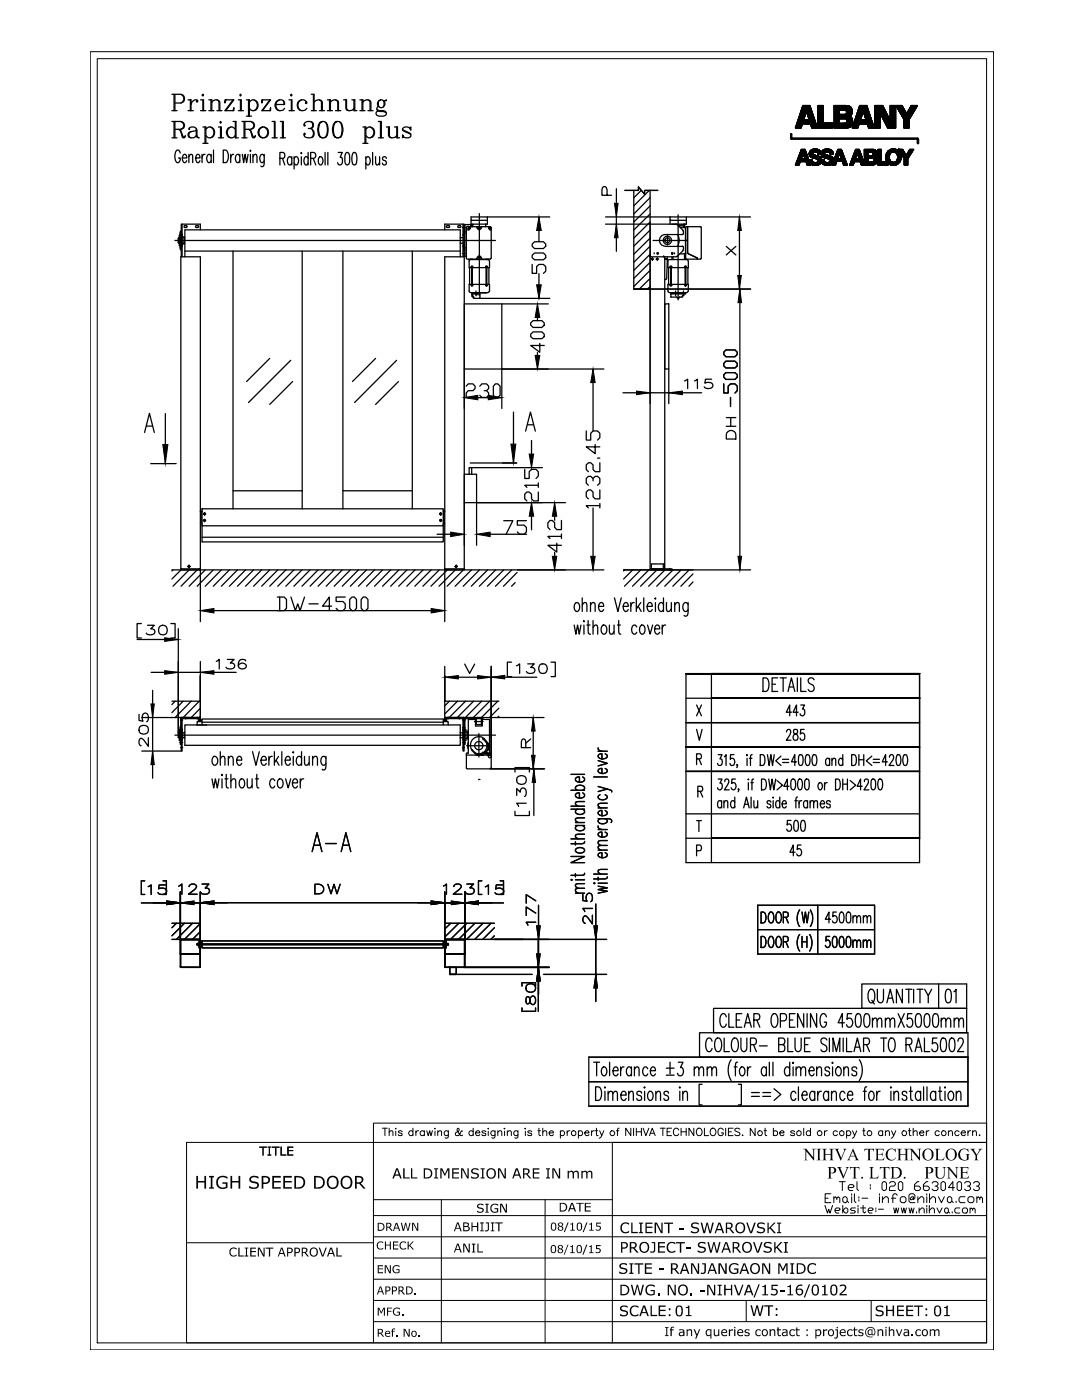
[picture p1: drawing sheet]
<svg xmlns="http://www.w3.org/2000/svg" width="216mm" height="279mm" viewBox="0 0 216 279" stroke-linecap="round" stroke-linejoin="round" font-family="sans-serif">
<!-- layer: 0 -->
<g fill="none" stroke="#000" stroke-width=".2">
<path d="M18 10.3h180.3v259.1h-180.3zM19.4 11.7h177.5v256.3h-177.5zM74.5 224.1h122.4v3.9h-122.4zM74.5 239.4h47.7M76.3 225.2h1M76.8 225.2v1.4M77.7 226l.3-.3h.3l.1 .9M77.7 225.2v1.4M79 225.2v.1zM79 225.7v.9M80.2 225.9a.43 .43 0 0 0-.7 0l.2 .2 .5 .1v.2v.2h-.2h-.4l-.1-.2M82.4 225.9a.47 .47 0 0 0-.7-.1 .47 .47 0 0 0 0 .7 .47 .47 0 0 0 .7-.1"/>
<path d="M82.4 225.2v1.4M83 225.7v.9M83.5 225.7l-.5 .2v.2M84.7 225.9a.47 .47 0 0 0-.7-.1 .47 .47 0 0 0 0 .7 .47 .47 0 0 0 .7-.1M84.7 225.7v.9M85.1 225.7l.3 .9 .3-.9 .3 .9 .3-.9M86.7 225.2h.1zM86.8 225.7v.9M87.3 226l.4-.3h.4v.9M87.3 225.7v.9M88.1 239.4v28.6M89.5 225.7l-.1 1.3-.2 .1h-.4"/>
<path d="M89.5 225.9a.47 .47 0 0 0-.7-.1 .47 .47 0 0 0 0 .7 .47 .47 0 0 0 .7-.1M92.3 225.8l-.2-.1a.99 .99 0 0 1-1.1 .9l-.1-.5 .6-.4a.3 .3 0 0 0-.1-.5l-.2 .2 .2 .6 .5 .6h.3l.1-.1M94.4 225.9a.47 .47 0 0 0-.7-.1 .47 .47 0 0 0 0 .7 .47 .47 0 0 0 .7-.1M94.4 225.2v1.4M94.9 226.1h.8a.45 .45 0 0 0-.6-.4 .45 .45 0 0 0-.1 .7l.3 .2h.3l.1-.2M97 225.9a.47 .47 0 0 0-.8 0l.8 .5-.1 .2h-.2h-.5v-.2M97.4 225.2v.1zM97.4 225.7v.9M98.8 225.7l-.1 1.3-.2 .1h-.4M98.8 225.9a.47 .47 0 0 0-.7-.1 .47 .47 0 0 0 0 .7 .47 .47 0 0 0 .7-.1M99.3 226l.4-.3h.3l.1 .9M99.3 225.7v.9"/>
<path d="M100.7 225.2v.1zM100.7 225.7v.9M101.2 226l.4-.3h.4v.9M101.2 225.7v.9M103.3 225.7v1.3l-.2 .1h-.4M103.3 225.9a.47 .47 0 0 0-.6-.1 .47 .47 0 0 0 0 .7 .47 .47 0 0 0 .6-.1M104.8 225.2v.1zM104.8 225.7v.9M106.1 225.9a.47 .47 0 0 0-.8 0l.8 .5-.1 .2h-.2h-.4l-.1-.2M107.3 225.7h.5M107.5 225.2v1.2l.1 .2h.3M108.3 226l.4-.3h.3l.1 .9"/>
<path d="M108.3 225.2v1.4M108.8 239.4v28.6M109.6 226.1h.8a.45 .45 0 0 0-.6-.4 .45 .45 0 0 0-.1 .7l.3 .2h.3l.1-.2M111.8 225.9a.47 .47 0 0 1 .7-.1 .47 .47 0 0 1 0 .7 .47 .47 0 0 1-.7-.1M111.8 225.7v1.4M113.2 225.7v.9M113.7 225.7l-.5 .2v.2M115.4 225.9a.47 .47 0 0 1 .7-.1 .47 .47 0 0 1 0 .7 .47 .47 0 0 1-.7-.1M115.4 225.7v1.4M116.7 226.1h.8a.45 .45 0 0 0-.6-.4 .45 .45 0 0 0-.1 .7l.2 .2h.4l.1-.2M118 225.7v.9M118.6 225.7a.45 .45 0 0 0-.6 .4"/>
<path d="M118.8 225.7h.5M119 225.2l.1 1.4h.3M119.6 225.7l.5 .9 .4-.9M120.1 226.6l-.5 .5M123 225.7h.5M123.5 225.2h-.2l-.1 .3v1.1M125.9 225.2v1.4l-1-1.4v1.4M126.4 225.2v1.4M127 225.2v1.4M127 225.9h1M128 225.2v1.4M128.3 225.2l.6 1.4 .6-1.4"/>
<path d="M129.6 226.6l.5-1.4 .6 1.4M129.8 226.2h.7M131.8 225.2h.9M132.3 225.2v1.4M133.1 225.9h.6M134 225.2h-.9v1.4h.9M135.4 225.5a.54 .54 0 0 0-.6-.3 .54 .54 0 0 0-.4 .5v.4a.55 .55 0 0 0 .4 .5 .55 .55 0 0 0 .6-.3M135.9 225.9h1M135.9 225.2v1.4M136.9 225.2v1.4M138.4 225.2v1.4l-.9-1.4v1.4M139.1 225.4a.68 .68 0 0 1 .9 .1 .68 .68 0 0 1-.1 .9l-.1 .2a.73 .73 0 0 1-.8-.3 .73 .73 0 0 1 .1-.9z"/>
<path d="M140.6 225.2v1.4h.8M141.8 225.4a.68 .68 0 0 1 1 .1 .68 .68 0 0 1-.1 .9l-.1 .2a.73 .73 0 0 1-.9-.3 .73 .73 0 0 1 .1-.9zM144.3 225.5a.54 .54 0 0 0-.6-.3 .54 .54 0 0 0-.4 .5v.4a.53 .53 0 0 0 .5 .5 .53 .53 0 0 0 .5-.5h-.4M144.8 225.2v1.4M145.3 225.9h.6M146.3 225.2h-1v1.4h1M147.6 225.4a.58 .58 0 0 0-.5-.3 .58 .58 0 0 0-.5 .4l1 .7-.1 .4h-.7l-.2-.2M148.1 226.6h.2zM150.7 225.2v1.4l-1-1.4v1.4M152.5 225.7h.5M152.7 225.2v1.2l.1 .2h.2M154.3 225.9a.47 .47 0 0 1 .7-.1 .47 .47 0 0 1 0 .7 .47 .47 0 0 1-.7-.1"/>
<path d="M154.3 225.2v1.4M155.6 226.1h.8a.45 .45 0 0 0-.6-.4 .45 .45 0 0 0-.1 .7l.3 .2h.3l.1-.2M158.6 225.9a.47 .47 0 0 0-.9 0l.9 .5-.1 .2h-.2h-.5l-.1-.2M160.4 225.2v1.4M161.7 225.9a.47 .47 0 0 0-.7-.1 .47 .47 0 0 0 0 .7 .47 .47 0 0 0 .7-.1M161.7 225.2v1.4M164.5 225.7v.9M164.6 239.1h.6M165.1 225.7l-.5 .2-.1 .2M165.8 238.2h-1.2v1.8h1.2M166.4 239.1l.3-.3 .3 .3v.3M166.4 238.8v1.2"/>
<path d="M167 239.1l.3-.3 .3 .3v.9M167.1 225.9a.47 .47 0 0 0-.7-.1 .47 .47 0 0 0 0 .7 .47 .47 0 0 0 .7-.1M167.5 235.8h1.2M168.1 235.8v1.8M168.2 239.1l.3-.3h.3l.3 .3v.6l-.3 .3h-.3l-.3-.3zM168.9 225.9a.47 .47 0 0 1 .7-.1 .47 .47 0 0 1 0 .7 .47 .47 0 0 1-.7-.1M168.9 225.7v1.4M169.1 239.7l.2 .3M169.3 237h.9l.2-.3-.2-.3h-.6l-.3 .3v.6l.3 .3h.6M169.9 238.2v.3M169.9 238.8v1.2M170.1 225.7l.4 .9 .5-.9"/>
<path d="M170.5 238.2v1.5l.3 .3M170.5 226.6l-.1 .3-.3 .2M171 235.8v1.5l.3 .3M171.4 238.8v.3M171.4 239.4v.3M172 239.1h1.2M172.1 225.7h.5M172.4 225.2v1.4h.3M173.7 236.4v.3M173.7 237v.3M175.5 238.2v.3M175.5 238.8v1.2"/>
<path d="M176 236.1l.3-.3h.3l.3 .3v1.2l-.3 .3h-.3l-.3-.3zM176.1 239.4l.6-.6h.3l.3 .3v.9M176.1 238.8v1.2M176.1 225.9a.47 .47 0 0 0-.7-.1 .47 .47 0 0 0 0 .7 .47 .47 0 0 0 .7-.1M176.1 225.7v.9M176.7 226l.4-.3h.3l.1 .9M176.7 225.7v.9M177.5 236.1l.3-.3h.6l.3 .3v.3l-.3 .3h-.6l-.3 .3v.6h1.2M177.9 239.1h.8M177.9 225.7l.4 .9 .4-.9M178.3 226.6l-.5 .5M179 238.5l-.3-.3h-.3l-.2 .3v1.5"/>
<path d="M179.3 236.1l.2-.3h.3l.3 .3v1.2l-.3 .3h-.3l-.2-.3zM179.6 239.1l.3-.3h.6l.3 .3v.6l-.3 .3h-.6l-.3-.3zM181.2 225.7h.6M181.5 225.2v1.2v.2h.3M182.2 226l.4-.3h.3l.1 .9M182.2 225.2v1.4M182.3 239.1l-.3 .3h-.3v-.3l.3-.3h.3v.6l.3-.3v-.6l-.3-.3h-.6l-.3 .3v1.2l.3 .3h.9M183.1 239.4l.6-.6h.3l.3 .3v.9M183.1 238.8v1.2M183.4 235.8h-.3l-.6 .6v.9l.3 .3h.6l.3-.3v-.3l-.3-.3h-.9M183.5 226.1h.8a.45 .45 0 0 0-.6-.4 .45 .45 0 0 0-.1 .7l.3 .2h.3l.1-.2M184.8 225.7v.9"/>
<path d="M184.9 238.2v.3M184.9 238.8v1.2M185.1 235.8h-.3l-.6 .6v.9l.3 .3h.6l.3-.3v-.3l-.3-.3h-.9M185.4 225.7h-.3l-.3 .4M185.5 239.4l.6-.6h.3l.3 .3v.9M185.5 238.2v1.8M186 236.1l.3-.3h.6l.3 .3v.3l-.3 .3h-.3M186.9 236.7l.3 .3v.3l-.3 .3h-.6l-.3-.3M187.3 238.8l.5 1.2 .6-1.2M187.4 225.9a.47 .47 0 0 0-.7-.1 .47 .47 0 0 0 0 .7 .47 .47 0 0 0 .7-.1M187.8 236.1l.3-.3h.3l.3 .3v1.2l-.3 .3h-.3l-.3-.3zM189 239.1l.3-.3h.3l.3 .3v.6l-.3 .3h-.3l-.3-.3z"/>
<path d="M189.2 226l.4-.3h.4v.9M189.2 225.7v.9M189.9 239.7l.3 .3M190.4 237h-1.2l.9-1.2v1.8M190.8 239.7v.3M191 236.1l.3-.3h.3l.3 .3v1.2l-.3 .3h-.3l-.3-.3zM191.4 225.9a.47 .47 0 0 0-.7-.1 .47 .47 0 0 0 0 .7 .47 .47 0 0 0 .7-.1M191.8 226.1h.8a.45 .45 0 0 0-.6-.4 .45 .45 0 0 0-.1 .7l.3 .2h.3l.1-.2M192.5 236.1l.3-.3h.6l.2 .3v.3l-.2 .3h-.3M192.5 238.8h-.8l-.3 .3v.6l.3 .3h.8M193.1 239.1l.3-.3h.6l.3 .3v.6l-.3 .3h-.6l-.3-.3zM193.1 225.7v.9"/>
<path d="M193.4 236.7l.2 .3v.3l-.2 .3h-.6l-.3-.3M193.7 225.7h-.3l-.3 .4M194.1 226l.3-.3h.3l.1 .9M194.1 225.7v.9M194.2 236.1l.3-.3h.6l.3 .3v.3l-.3 .3h-.3M194.9 239.1l.3-.3 .3 .3v.3M194.9 238.8v1.2M195.1 236.7l.3 .3v.3l-.3 .3h-.6l-.3-.3M195.4 226.6h.2zM195.5 239.1l.3-.3 .3 .3v.9M196.9 228v40h-159.7v-40h37.3v40M196.9 228h-74.7v40"/>
<path d="M37.2 248h37.3M74.5 255.3h122.4M74.5 251.1h122.4M74.5 246.8h122.4M74.5 242.6h122.4M74.5 259.5h122.4M148.9 259.5v4.3M164.6 240.6l.5 1.5 .3-.8 .2 .8 .5-1.5M166.6 241.6h.8l.3-.3-.3-.2h-.5l-.3 .2v.5l.3 .3h.5M168.2 241.6l.5-.5h.2l.3 .2v.5l-.3 .3h-.2zM168.2 240.6v1.5M170.7 241.1h-.8l-.2 .2 .2 .3h.5l.3 .2-.3 .3h-.7"/>
<path d="M171.2 240.6v.2M171.2 241.1v1M171.7 241.1h1M172.2 240.6v1.2l.3 .3 .2-.3M173.2 241.6h.8l.3-.3-.3-.2h-.5l-.3 .2v.5l.3 .3h.5M173.8 259.5v4.3M174.8 241.1v.2M174.8 241.6v.2M175.3 241.3h1M178.3 241.1l.3 1 .2-1 .3 1 .2-1M179.8 241.1l.3 1 .3-1 .2 1 .3-1M181.4 241.1l.2 1 .3-1 .2 1 .3-1"/>
<path d="M182.9 241.8v.3M183.4 241.6l.5-.5h.3l.2 .2v.8M183.4 241.1v1M184.9 240.6v.2M184.9 241.1v1M185.4 241.6l.5-.5h.3l.3 .2v.8M185.4 240.6v1.5M187 241.1l.5 1 .5-1M188.5 241.3l.2-.2h.3l.2 .2v.5l-.2 .3h-.3l-.2-.3zM189.2 241.8l.3 .3M190 241.8v.3M191.5 241.1h-.7l-.3 .2v.5l.3 .3h.7"/>
<path d="M192 241.3l.3-.2h.5l.3 .2v.5l-.3 .3h-.5l-.3-.3zM193.6 241.3l.2-.2 .3 .2v.3M193.6 241.1v1M194.1 241.3l.2-.2 .3 .2v.8M74.5 263.8h122.4"/>
<circle cx="114.5" cy="226.1" r=".49"/>
<circle cx="122.2" cy="226.1" r=".48"/>
<circle cx="151.7" cy="226.1" r=".48"/>
<circle cx="159.4" cy="226.1" r=".49"/>
<circle cx="163.5" cy="226.1" r=".48"/>
<circle cx="168" cy="226.1" r=".49"/>
<circle cx="173.5" cy="226.1" r=".48"/>
<circle cx="180.4" cy="226.1" r=".48"/>
<circle cx="188.3" cy="226.1" r=".48"/>
</g>
<g fill="#000">
<path d="M39.2 234.7h.3v1h1.3v-1h.3v2.5h-.3v-1.2h-1.3v1.2h-.3zM41.7 234.7h1v.3h-.3v2h.3v.2h-1v-.2h.4v-2h-.4zM43.4 235.1l.9-.5 1.1 .3v.4l-.8-.4-.6 .1-.3 .3-.2 .4 .1 .9 .7 .4 .8-.1v-.7h-.7v-.2h1v1.1l-1.1 .2-.9-.4-.2-.5v-.8zM46 234.7h.3v1h1.3v-1h.3v2.5h-.3v-1.2h-1.3v1.2h-.3zM49.9 235l.4-.3h.9l.4 .2v.3l-.5-.2h-.6a.43 .43 0 0 0-.4 .5 .43 .43 0 0 0 .6 .3l.9 .3 .1 .6-.2 .3-.3 .2-.6 .1-.9-.2v-.4l.9 .3 .4-.1a.43 .43 0 0 0 .3-.5 .43 .43 0 0 0-.6-.3l-.5-.1-.4-.2v-.6zM51.7 228.8h1.5v.3h-.6v1.5h-.2v-1.5h-.7zM53.4 228.8h.7v.2h-.2v1.4h.2v.2h-.7v-.2h.3v-1.4h-.3zM54.2 228.8h1.6v.3h-.7v1.5h-.2v-1.5h-.7zM54.3 234.7h1.7v.3h-1.3v.7h1.3v.3h-1.3v.9h1.3v.3h-1.7zM56 228.8h.2v1.6h.9v.2h-1.1zM56.5 234.7h1.7v.3h-1.3v.7h1.3v.3h-1.3v.9h1.3v.3h-1.7zM57.3 228.8h1.2v.3h-.9v.4h.9v.2h-.9v.7h.9v.2h-1.2z"/>
<path d="M80.4 233.2h.3v1.8h1.1v.2h-1.4zM82 233.2h.3v1.8h1v.2h-1.3zM86.6 233.2h.8v.2h-.3v1.6h.3v.2h-.8v-.2h.3v-1.6h-.3zM87.9 233.2h.3l.6 1.1 .5-1.1h.4v2h-.3v-1.7l-.6 1.1h-.1l-.6-1.1v1.7h-.2zM90.2 233.2h1.4v.2h-1.1v.6h1.1v.2h-1.1v.8h1.1v.2h-1.4zM92 233.2h.4l.9 1.7v-1.7h.2v2h-.3l-.9-1.8v1.8h-.3zM94.1 233.4l.4-.2h.7l.3 .1v.3l-.9-.2a.33 .33 0 0 0-.3 .4 .33 .33 0 0 0 .4 .2l.8 .3v.6l-.5 .3-1-.1v-.4l.6 .3 .6-.1a.44 .44 0 0 0-.1-.5 .44 .44 0 0 0-.5-.1l-.6-.3zM95.9 233.2h.8v.2h-.3v1.6h.3v.2h-.8v-.2h.3v-1.6h-.3zM99.4 233.2h.4l.9 1.7v-1.7h.2v2h-.3l-1-1.8v1.8h-.2zM106.3 233.2h1.3v.2h-1v.6h1v.2h-1v.8h1v.2h-1.3zM108.9 233.2h.8v.2h-.2v1.6h.2v.2h-.8v-.2h.3v-1.6h-.3zM110.2 233.2h.4l.9 1.7v-1.7h.3v2h-.4l-.9-1.8v1.8h-.3z"/>
<path d="M113.3 233.7h.2l.1 .1 .5-.2 .3 .3 .5-.3 .5 .2 .1 .2v1.2h-.3v-.9a.37 .37 0 0 0-.2-.4 .37 .37 0 0 0-.5 .3v1h-.2v-.9a.41 .41 0 0 0-.3-.4 .41 .41 0 0 0-.5 .1v1.2h-.2zM116 233.7h.3v.1l.5-.2 .4 .3 .4-.3 .5 .2 .1 .2v1.2h-.2v-.9a.36 .36 0 0 0-.4-.4 .36 .36 0 0 0-.4 .3v1h-.2v-.9a.39 .39 0 0 0-.3-.4 .39 .39 0 0 0-.4 .1v1.2h-.3zM160.2 229.3h.7l1.4 1.7v-1.6l-.3-.1h.8l-.4 .1v2.2l-1.5-1.8v1.6l.3 .1h-.8l.3-.1v-1.8zM162.9 229.3h1l-.4 .2v1.8l.4 .2h-1l.3-.1v-2zM164 229.3h1l-.3 .1v.9h1v-.9l-.3-.1h1l-.3 .1v2l.3 .1h-1l.3-.2v-.9h-1v1l.3 .1h-1l.4-.1v-2zM166.5 229.3h.9l-.2 .3 .7 1.5 .6-1.5v-.2l-.3-.1h.7l-.3 .3-.8 2-1-2.1zM167 232.9h1l-.3 .1v.2l.6 1.5 .7-1.5v-.1l-.3-.2h.7l-.3 .3-.8 2-.9-2zM169.6 232.9h1.9v.6l-.2-.4-.6-.1v2l.3 .2h-.9l.3-.2v-2h-.3a.37 .37 0 0 0-.5 .5zM172.5 229.3h1.9v.5l-.3-.4h-.5v2l.3 .1h-1l.3-.1v-2l-.6 .1-.1 .3zM174.6 229.3h1.7v.5a.37 .37 0 0 0-.5-.4h-.6v.9h.7l.2-.3v.8l-.2-.4h-.7v.9l.1 .1h.8l.4-.4-.2 .5h-1.7l.3-.2v-1.8zM173.4 232.9h1l-.4 .3 .1 1.8h.8l.5-.4-.2 .6h-1.8l.3-.1 .1-.2v-1.7zM175.6 232.9h1.9v.6l-.2-.4-.6-.1v2l.3 .2h-1l.3-.1v-2.1h-.3a.37 .37 0 0 0-.4 .5z"/>
<path d="M177 229.6l.6-.4 .9 .2 .2-.2v.8l-.3-.5-.7-.2-.4 .4-.2 .6 .1 .7 .4 .4h.7l.4-.4-.3 .5-.5 .1h-.4l-.6-.5-.2-.8zM179 229.3h1l-.4 .1v.9h1.1v-.9l-.3-.1h1l-.4 .1v2l.4 .1h-1l.3-.1v-1h-1.1v1l.4 .1h-1l.3-.1v-2zM181.4 229.3h.6l1.4 1.7v-1.5l-.3-.2h.8l-.3 .1v2.2l-1.6-1.8v1.5l.3 .2h-.8l.3-.2v-1.7zM186.4 232.9h1l-.4 .2v1.5l.1 .3 .4 .2 .6-.1 .2-.3 .1-1.5-.1-.2-.3-.1h.8l-.3 .3v1.4l-.4 .5-.8 .1-.5-.3-.1-.3v-1.5zM186.5 229.3h1.1a.28 .28 0 0 0-.4 .1 .28 .28 0 0 0 0 .3v1.6l.9 .1 .3-.5-.1 .6h-1.8l.3-.1v-1.9zM188.8 232.9h.6l1.5 1.7v-1.4l-.4-.3h.8l-.3 .3v2l-1.6-1.8v1.6l.4 .2h-.9l.3-.1v-1.9zM191.4 232.9h1.8v.5a.37 .37 0 0 0-.5-.4h-.6v.9h.7l.2-.3v.8l-.2-.3-.7-.1v1l.8 .1 .5-.5-.2 .6h-1.8l.3-.1v-2.1zM191.5 229.6l.7-.4 .8 .1 .2-.1 .1 .7-.6-.6-.8 .2-.3 .5v.6l.4 .7 .6 .2 .3-.1v-.9l-.3-.2h.9l-.2 .2v.9l-.7 .2h-.6l-.6-.5-.2-.9zM193.6 229.3h1h-.2l-.1 .3 .6 .8 .6-.9-.3-.2h.8l-.3 .2-.7 1.1v.8l.3 .1h-1l.3-.1 .1-.8-.8-1.1zM45.9 249.3l.6-.4 .7 .2v.3l-.4-.2h-.5l-.3 .6v.4l.3 .3 .4 .1 .5-.3v.3l-.9 .2-.4-.3-.1-.3zM47.6 249h.2v1.6h.9v.2h-1.1zM48.8 249h.7v.2h-.2v1.4h.2v.2h-.7v-.2h.3v-1.4h-.3z"/>
<path d="M49.9 249h1.2v.2h-.9v.5h.9v.2h-.9v.7h.9v.2h-1.2zM51.4 249h.4l.8 1.4v-1.4h.2v1.8h-.3l-.8-1.6v1.6h-.3zM53 249h1.5v.2h-.6v1.6h-.2v-1.6h-.7zM63.6 249h.3l.5 1.6 .6-1.6h.2l-.7 1.8h-.3zM67.1 249h.3v1.6h.8v.2h-1.1zM75.4 252.5h1v.2h-.8v.4h.8v.2h-.8v.6h.8v.2h-1zM75.3 248l.4-.2 .8 .1v.2l-.4-.2h-.4l-.3 .4 .1 .8 .6 .1 .4-.2-.1 .3-.7 .1-.3-.2-.2-.5zM76.8 247.8h.2v.6h.8v-.6h.2v1.6h-.2v-.8h-.8v.8h-.2zM76.8 252.5h.3l.7 1.3v-1.3h.2v1.6h-.3l-.7-1.4v1.4h-.2zM78.4 247.8h1.1v.2h-.9v.4h.9v.2h-.9v.6h.9v.2h-1.1zM78.5 252.8l.6-.3 .6 .1v.3l-.4-.2h-.5l-.3 .4v.5l.3 .3h.5h.2v-.4h-.4v-.2h.6v.7l-.3 .1-.8-.1-.3-.6zM79.9 248l.3-.2 .8 .1v.2l-.3-.2-.5 .1-.3 .4v.4l.3 .3 .5 .1 .3-.2v.3l-.8 .1-.4-.3-.1-.8z"/>
<path d="M80 244h.2l.3 1.3 .3-1.3h.2l.4 1.4 .3-1.4h.2l-.4 1.6h-.2l-.3-1.3-.4 1.3h-.2zM81.3 247.8h.2v.8l.8-.8h.3l-.8 .7 .8 .9h-.2l-.7-.7-.2 .1v.6h-.2zM82.8 258h.2v.3h-.2zM82.2 244h.4l.6 1.3v-1.3h.3v1.6h-.3l-.8-1.4v1.4h-.2zM92.4 248.2h.4l.7 1.4v-1.4h.2v1.8h-.3l-.8-1.6v1.6h-.2zM94.2 248.2h.6v.2h-.2v1.4h.2v.2h-.6v-.2h.2v-1.4h-.2zM94.1 244h.2v.7h.9v-.7h.2v1.7h-.2v-.8h-.9v.8h-.2zM95.3 248.2h.2v1.6h.9v.2h-1.1zM95.3 240.4l.3-.2h.6l.2 .1v.3l-.6-.2a.3 .3 0 0 0-.4 .4 .3 .3 0 0 0 .5 .2l.5 .2v.6l-.4 .2-.8-.1v-.3l.4 .2h.5a.31 .31 0 0 0 .2-.4 .31 .31 0 0 0-.5-.2l-.5-.2zM95.8 244h.7v.2h-.2v1.4h.2v.1h-.7v-.1h.3v-1.4h-.3zM96.8 240.2h.7v.2h-.2v1.4h.2v.2h-.7v-.2h.2v-1.4h-.2zM97 244h.6v1.5l-.5 .3-.4-.1v-.2h.2a.32 .32 0 0 0 .3 0 .32 .32 0 0 0 .1-.3v-1h-.3z"/>
<path d="M97.9 244h.8v.2h-.3v1.4h.3v.1h-.8v-.1h.3v-1.4h-.3zM98.1 240.4l.4-.2 .9 .2v.3l-.4-.3h-.6l-.3 .6v.5l.4 .3h.7v-.5h-.5v-.2h.7v.8l-.8 .1-.7-.3-.1-.6zM98.8 244h1.5v.2h-.6v1.5h-.3v-1.5h-.6zM99.8 240.2h.4l.7 1.5v-1.5h.2v1.8h-.2l-.9-1.6v1.6h-.2zM113.3 248.4h.1l-.7 2h-.2zM113.3 244h.2l-.8 1.9h-.2zM113.8 248.7l.5-.2v1.4h.4v.2h-.9v-.2h.3v-1h-.3zM113.8 244.2l.6-.2v1.4h.3v.2h-.9v-.2h.3v-1h-.3zM115 240.1h1.5v.1h-.7v1.6h-.2v-1.6h-.6zM117 248.4h.2l-.8 2h-.2zM117 244h.2l-.7 1.9h-.2zM116.7 240.1h1.2v.1h-1v.5h1v.2h-1v.7h1v.2h-1.2z"/>
<path d="M117.6 248.7l.5-.2v1.4h.3v.2h-.8v-.2h.3v-1h-.3zM117.6 244.2l.5-.2v1.4h.4v.2h-.9v-.2h.3v-1h-.3zM119 244h.9v.2h-.8v.4l.6 .1 .2 .2v.4l-.3 .3-.7-.1v-.2l.6 .1a.35 .35 0 0 0 .1-.5 .35 .35 0 0 0-.5-.1h-.1zM118.9 248.5h1v.2h-.8v.4l.6 .1 .2 .3-.1 .4-.3 .2-.6-.1-.1-.2 .5 .1a.36 .36 0 0 0 .3-.5 .36 .36 0 0 0-.5-.1h-.2zM123.7 252.3l.4-.2h.6l.4 .1v.3l-.4-.2h-.4a.36 .36 0 0 0-.4 .5 .36 .36 0 0 0 .5 .2l.7 .3v.6l-.5 .3-1.1-.1v-.4l.5 .3h.5a.38 .38 0 0 0 .4-.4 .38 .38 0 0 0-.6-.3l-.7-.3zM124 244.3l.6-.3 .9 .1v.4l-.4-.3h-.5l-.5 .6v.5l.3 .5 .6 .1 .5-.3v.4l-.8 .2-.7-.4-.2-.5zM125.6 252.1h.8v.2h-.3v1.7h.3v.2h-.8v-.2h.2v-1.7h-.2zM126 244h.2v1.9h1.1v.2h-1.3zM127.5 244h.8v.2h-.3v1.7h.3v.2h-.8v-.2h.2v-1.7h-.2zM126.6 252.1h1.8v.3h-.8v1.8h-.2v-1.8h-.8zM125.9 256.4h.3l.4 1.7 .5-1.7h.2l.5 1.8 .4-1.8h.3l-.6 2.1h-.3l-.4-1.8-.5 1.8h-.3zM128.7 252.1h1.4v.3h-1.1v.5h1.1v.3h-1.1v.8h1.1v.2h-1.4z"/>
<path d="M128.8 244h1.4v.2h-1.2v.6h1.2v.3h-1.2v.8h1.2v.2h-1.4zM129 256.7l.6-.3 1.1 .1v.4l-.6-.3h-.5l-.5 .6 .1 .8 .5 .3 .7-.1v-.5h-.6v-.2h.9l-.1 .9-.9 .2-.7-.3-.2-.5v-.6zM130 247.9h.7v1.8l-.3 .3h-.6v-.3l.3 .1a.38 .38 0 0 0 .4-.5v-1.2h-.5zM131.2 258.1h.4v.4h-.4zM130.6 244h.5l.9 1.7v-1.7h.2v2.1h-.3l-1-1.9v1.9h-.3zM131.5 253.2h.8v.2h-.8zM131.3 247.9h1.4v.2h-1.1v.6h1.1v.2h-1.1v.9h1.1v.2h-1.4zM132.5 244h1.8v.2h-.7v1.9h-.3v-1.9h-.8zM133.2 248.2l.6-.4 1 .2v.4l-.5-.3h-.5l-.3 .2-.2 .4 .1 .6 .2 .4 .6 .1 .6-.3-.1 .4-.7 .1-.7-.2-.3-.6 .1-.7zM133.2 256.4h.5l.9 1.7v-1.7h.2v2.1h-.3l-1-1.9v1.9h-.3zM135.6 245.1h.9v.2h-.9zM134.9 247.9h1.8v.2h-.8v1.9h-.2v-1.9h-.8z"/>
<path d="M136.9 248.9h.9v.3h-.9zM137.8 258.1h.3v.4h-.3zM138 244.2l.4-.2h.6l.4 .1v.3l-.8-.2a.33 .33 0 0 0-.4 .3 .33 .33 0 0 0 .4 .3l.6 .2 .3 .2-.1 .6-.7 .4-.8-.2v-.4l.6 .3 .6-.1a.4 .4 0 0 0 0-.5 .4 .4 0 0 0-.5-.1l-.7-.4zM137.9 252.1h.4l.9 1.7v-1.7h.3v2.1h-.3l-1.1-1.9v1.9h-.2zM139.7 257.5h.9v.2h-.9zM139.3 248.1l.5-.3 1 .2v.3l-.5-.2h-.5a.36 .36 0 0 0-.2 .5 .36 .36 0 0 0 .5 .2l.4 .1 .3 .2v.6l-.7 .3-.9-.1v-.4l.5 .3h.5a.36 .36 0 0 0 .4-.5 .36 .36 0 0 0-.6-.2l-.5-.2-.2-.2zM140.1 252.1h.8l-.1 1.8-.4 .3h-.6v-.3l.3 .1a.38 .38 0 0 0 .5-.4v-1.3h-.5zM139.8 244h.3l.4 1.7 .5-1.7h.2l.5 1.8 .4-1.8h.3l-.5 2.1h-.4l-.4-1.8-.4 1.8h-.4zM141.1 256.4h.4l1 1.7v-1.7h.2v2.1h-.3l-1-1.9v1.9h-.3zM141.2 247.9h.2l.5 1.7 .4-1.7h.3l.5 1.8 .4-1.8h.3l-.6 2.1h-.3l-.4-1.8-.5 1.8h-.3zM143.2 256.4h.8v.2h-.3v1.7h.3v.2h-.8v-.2h.3v-1.7h-.3zM143.4 252.1h.4l.9 1.7v-1.7h.3v2.1h-.4l-.9-1.9v1.9h-.3z"/>
<path d="M144.5 256.4h.3v.8h1.1v-.8h.2v2.1h-.2v-1h-1.1v1h-.3zM145.6 252.4l.6-.3 1.1 .2v.3l-.5-.3h-.6l-.3 .2-.2 .4 .1 .7 .6 .4 .6-.1v-.5h-.5v-.3h.8v1l-.7 .2-.7-.2-.5-.7zM146.4 256.4h.3l.7 1.9 .7-1.9h.3l-.8 2.1h-.4zM148.9 244h.3l.6 1.9 .7-1.9h.3l-.8 2.1h-.3zM151.4 256.3h.2l-1 2.6h-.3zM150.3 247.9h.3l.6 1.9 .7-1.9h.3l-.8 2.1h-.4zM151.1 244.2l.5-.2 1 .1v.3l-.5-.2h-.5l-.2 .2a.39 .39 0 0 0 0 .4 .39 .39 0 0 0 .5 .1l.7 .3 .1 .4-.2 .3-.6 .3-.9-.2v-.4l.5 .3h.5a.37 .37 0 0 0 .3-.5 .37 .37 0 0 0-.5-.2l-.7-.4zM152.1 256.7l.7-.3v1.9h.5v.2h-1.2v-.2h.4v-1.4h-.4zM152.1 252.1h.4l.9 1.7v-1.7h.3v2.1h-.4l-1-1.9v1.9h-.2zM152.5 248.1l.4-.3 1 .2v.3l-.4-.2h-.6a.36 .36 0 0 0-.2 .5 .36 .36 0 0 0 .6 .2l.6 .3 .1 .4-.1 .3-.7 .2-.8-.1v-.4l.4 .3h.5a.36 .36 0 0 0 .4-.5 .36 .36 0 0 0-.5-.2l-.5-.2-.2-.2zM153.1 244h.3v1.1l1-1.1h.4l-1 1 1 1.1h-.4l-.8-1-.2 .3v.7h-.3zM153.9 256.4h1.3v.3h-1v.5l.8 .1 .2 .2v.5l-.5 .5-.9-.1v-.3l.8 .2 .3-.4a.64 .64 0 0 0-1-.4z"/>
<path d="M155 244h.9v.2h-.3v1.7h.3v.2h-.9v-.2h.3v-1.7h-.3zM154.5 247.9h.2v1.1l1.1-1.1h.3l-.9 1 1 1.1h-.4l-.8-1-.3 .3v.7h-.2zM155.6 257.5h.9v.2h-.9zM155.3 252.1h.4l.5 1.2 .6-1.2h.4v2.1h-.3v-1.8l-.6 1.2h-.2l-.6-1.2v1.8h-.2zM156.4 247.9h.8v.2h-.3v1.7h.3v.2h-.8v-.2h.2v-1.7h-.2zM157.1 256.7l.7-.3v1.9h.5v.2h-1.2v-.2h.5v-1.4h-.5zM157.7 252.1h.8v.2h-.3v1.7h.3v.2h-.8v-.2h.2v-1.7h-.2zM161.4 256.3h.2l-1 2.6h-.2zM161.3 252.3l.5-.2 1 .2v.3l-.6-.3-.5 .1-.3 .5v.5l.3 .5 .5 .1 .6-.3v.4l-1 .1-.5-.3-.2-.4v-.6zM164 256.7l.7-.3v1.9h.5v.2h-1.2v-.2h.4v-1.4h-.4zM167.6 256.5l.8-.1 .4 .2v.7l-1 1h1.2v.2h-1.5v-.3l.8-.7 .3-.5a.61 .61 0 0 0-1-.2zM75.4 261h.3l.4 .9 .4-.9h.3v1.6h-.2v-1.4l-.5 .9h-.1l-.4-.9v1.4h-.2z"/>
<path d="M77.2 261h1v.1h-.8v.5h.7v.2h-.7v.8h-.2zM78.4 265.2l.4-.1v.2a.3 .3 0 0 0-.3 0 .3 .3 0 0 0-.1 .3h.4v.2h-.4v1h-.2v-1h-.1v-.2h.1zM79 266.5h.3v.3h-.3zM78.5 261.3l.6-.4 .7 .2v.3l-.4-.3-.5 .1-.3 .3v.5l.3 .4h.5l.2-.1v-.4h-.4v-.1h.6v.7l-.3 .1-.8-.1-.3-.6zM80.2 262.2h.3v.4h-.3zM80.5 265.2h.4l.6 1.3v-1.3h.3v1.6h-.3l-.8-1.4v1.4h-.2zM83.5 266.5h.3v.3h-.3zM123.8 260.8l.4-.3h.7l.3 .2v.3l-.3-.2h-.6a.33 .33 0 0 0-.3 .4 .33 .33 0 0 0 .5 .2l.7 .3v.7l-.4 .3h-.7l-.4-.2v-.3l.5 .3 .6-.1a.35 .35 0 0 0 .2-.5 .35 .35 0 0 0-.5-.1l-.7-.3zM125.8 260.9l.3-.2 .6-.2 .7 .2v.4l-.6-.3h-.4l-.4 .6v.5l.2 .4 .5 .2 .7-.3v.3l-1 .2-.5-.3-.2-.5zM129.8 260.5h.3v1.9h1v.3h-1.3zM131.4 260.5h1.4v.3h-1.1v.6h1.1v.2h-1.1v.8h1.1v.3h-1.4zM132.7 264.9h.7v.1h-.2v1.5h.2v.1h-.7v-.1h.2v-1.5h-.2z"/>
<path d="M134 264.8h.5v.2a.3 .3 0 0 0-.4 0 .3 .3 0 0 0-.1 .3h.4v.2h-.4v1.1h-.2v-1.1h-.1v-.2h.1zM136.8 260.8h.4l.1-.3h.3v2h.4v.2h-1.2v-.2h.5v-1.4h-.5zM137 265.3h.2v.2l.4-.2a.4 .4 0 0 1 .5 .5v.8h-.2v-.7a.37 .37 0 0 0-.2-.4 .37 .37 0 0 0-.5 .1v1h-.2zM138.4 265.3h.3l.4 1 .4-1h.2l-.7 1.9h-.3l.3-.6zM142.4 265.3h.2v.8a.36 .36 0 0 0 .3 .4 .36 .36 0 0 0 .4-.2v-1h.2v1.3l-.2-.1-.5 .2a.38 .38 0 0 1-.4-.5zM145.4 265.3h.3v.2l.3-.2h.3v.2l-.6 .2v.9h-.3zM148.6 265.4l.8-.1h.1v.3l-.3-.1a.24 .24 0 0 0-.4 .2 .24 .24 0 0 0 .4 .2l.3 .1 .1 .2a.7 .7 0 0 1-1 .4v-.3l.3 .2a.24 .24 0 0 0 .4 0 .24 .24 0 0 0-.1-.4l-.6-.2zM150.8 265.5l.3-.2 .7 .1v.2l-.3-.1h-.4l-.2 .6a.47 .47 0 0 0 .4 .4 .47 .47 0 0 0 .5-.2v.3l-.3 .1-.6-.1-.2-.3zM149.7 260.5h.3l.5 1.8 .4-1.8h.3l.5 1.8 .4-1.8h.3l-.6 2.1h-.3l-.4-1.7-.5 1.7h-.3zM152.5 260.5h1.8v.3h-.7v1.8h-.3v-1.8h-.8zM153.6 265.3h.2v.2l.4-.3 .4 .2 .1 1.2h-.2v-.7a.34 .34 0 0 0-.2-.4 .34 .34 0 0 0-.4 .1l-.1 1h-.2zM155.1 264.9h.3v.4h.4v.2h-.4v.6a.3 .3 0 0 0 .1 .3 .3 .3 0 0 0 .3 0v.2l-.2 .1-.4-.2-.1-1h-.1z"/>
<path d="M157.6 265.5l.3-.2 .7 .1v.2l-.6-.1-.3 .2 .1 .6 .2 .2 .6-.2v.3l-.6 .1-.3-.2-.2-.3zM158.9 264.9h.2v.4h.5v.2h-.5v.6a.31 .31 0 0 0 .1 .3 .31 .31 0 0 0 .4 0v.2l-.2 .1-.3-.1-.2-.2v-.9h-.2v-.2h.2zM164.2 265.3h.3v.2l.3-.2h.3v.2l-.6 .2v.9h-.3zM169.2 265.4l.2-.1 .7 .1v.2l-.3-.1h-.4l-.2 .4 .2 .5 .4 .1 .3-.2v.3l-.6 .1-.4-.3-.1-.6zM170.4 264.9h.2v.4h.5v.2h-.5v.6a.31 .31 0 0 0 .1 .3 .31 .31 0 0 0 .4 0v.2h-.2a.36 .36 0 0 1-.4 0 .36 .36 0 0 1-.1-.4v-.7h-.2v-.2h.2zM171.3 265.5l.2-.2 .8 .1v.2l-.3-.1a.26 .26 0 0 0-.4-.1 .26 .26 0 0 0 0 .4l.3 .1a.44 .44 0 0 1 .3 .6 .44 .44 0 0 1-.7 .1h-.2v-.3l.3 .2a.24 .24 0 0 0 .4-.1 .24 .24 0 0 0-.2-.3l-.3-.1a.35 .35 0 0 1-.2-.5zM175.1 265.3h.2v.2l.4-.3 .4 .2 .1 1.2h-.2v-.8a.38 .38 0 0 0-.3-.3 .38 .38 0 0 0-.4 .1v1h-.2zM174.8 260.8l.4-.3h.7l.3 .2v.3l-.5-.2h-.5a.32 .32 0 0 0-.2 .5 .32 .32 0 0 0 .5 .1l.8 .4v.6l-.5 .3h-.7l-.4-.2v-.3l.4 .2 .6 .1a.36 .36 0 0 0 .3-.5 .36 .36 0 0 0-.5-.2l-.7-.3zM176.8 260.5h.3v.9h1v-.9h.3v2.2h-.3v-1.1h-1v1.1h-.3zM177.3 264.8h.3v.7l.3-.3 .5 .2v1.2h-.2v-.7a.37 .37 0 0 0-.2-.4 .37 .37 0 0 0-.4 .1v1h-.3zM178.7 265.3h.3l.4 1.1 .4-1.1h.3l-.6 1.3h-.2zM179 260.5h1.4v.3h-1.1v.6h1.1v.2h-1.1v.8h1.1v.3h-1.4z"/>
<path d="M181.9 266.3h.3v.3h-.3zM180.8 260.5h1.4v.3h-1.1v.6h1.1v.2h-1.1v.8h1.1v.3h-1.4zM182.9 265.4l.2-.1 .6 .1v.2l-.5-.1-.3 .2v.6l.2 .2 .6-.2v.3l-.5 .1-.4-.2-.2-.7zM182.4 260.5h1.8v.3h-.8v1.9h-.3v-1.9h-.7zM185.5 265.3h.2v.2l.4-.3 .3 .1a.25 .25 0 0 0 .3 .2 .25 .25 0 0 0 .2-.2 .42 .42 0 0 1 .6 .5v.8h-.2v-.8a.32 .32 0 0 0-.3-.3 .32 .32 0 0 0-.4 .3v.8h-.2v-.8a.34 .34 0 0 0-.3-.3 .34 .34 0 0 0-.4 .1v1h-.2zM188.4 260.8h.4l.1-.3h.2v2h.4v.2h-1.1v-.2h.4v-1.4h-.4z"/>
<path d="M52.2 234.7l1.2 .1 .4 .2 .1 .4-.1 .5-.4 .3-.9 .1v.9h-.3zM52.5 235v1l.9-.1 .1-.2-.1-.6z"/>
<path d="M58.7 234.7l1.4 .1 .6 .4 .2 .5v.5l-.5 .8-.5 .2h-1.2zM59.1 235v2l1.1-.2 .3-.5v-.8l-.5-.4z"/>
<path d="M62.7 234.7h1.2l.8 .6 .1 1-.5 .8-.5 .1h-1.1zM63 235v2l1-.2 .4-.6-.1-.8-.4-.3z"/>
<path d="M65.5 235.1l.4-.4 .7-.1 .4 .2 .4 .3 .2 1.1-.2 .6-.3 .3-.9 .2-.7-.4-.3-.7v-.7zM65.8 235.1l-.3 .7 .2 .9 .5 .3 .7-.1 .3-.6-.1-.9-.5-.5z"/>
<path d="M68.3 235l.3-.3 .7-.1 .4 .2 .4 .3 .2 .7v.6l-.2 .5-.4 .3-.7 .1-.8-.4-.2-.6v-.6zM68.6 235.1l-.3 .7 .2 .9 .5 .3 .6-.1 .3-.6v-.9l-.6-.5z"/>
<path d="M70.8 234.7h1.2l.4 .2 .1 .4v.4l-.5 .4 1 1.1h-.5l-.8-1h-.5v1h-.4zM71.2 235v1l.8-.1 .2-.5a.41 .41 0 0 0-.6-.4z"/>
<path d="M79.1 233.2h.3l.8 2h-.3l-.3-.6h-.8l-.2 .6h-.3zM79.2 233.4l-.3 1h.7z"/>
<path d="M84.6 233.2h.9l.6 .4 .1 .9-.2 .4-.5 .3h-.9zM84.8 233.4v1.6l.9-.1 .3-.6-.1-.6-.5-.3z"/>
<path d="M97.3 233.5l.4-.3 .4-.1 .7 .4 .1 .9-.3 .7-.3 .1h-.6l-.4-.2-.3-.7zM97.6 233.5l-.3 .5 .1 .6 .3 .4h.6l.4-.5-.1-.7-.4-.4z"/>
<path d="M102.9 233.2h.4l.7 2h-.2l-.2-.6h-.9l-.2 .6h-.3zM103.1 233.4l-.3 1h.7z"/>
<path d="M104.4 233.2h.9l.3 .3v.5l-.3 .3 .7 .9h-.3l-.7-.8h-.4v.8h-.2zM104.6 233.4v.8l.5-.1a.37 .37 0 0 0 .3-.4 .37 .37 0 0 0-.4-.3z"/>
<path d="M165.1 232.9h1.3l.4 .5-.1 .6-.4 .2-.6-.1v.9l.4 .2h-1l.3-.2v-2zM165.8 233l-.1 1h.5l.2-.2v-.5l-.2-.2z"/>
<path d="M170.2 229.2l1 2.2 .3 .1h-1l.3-.1-.2-.6h-.9l-.2 .6 .2 .1h-.7l.3-.2zM170.2 229.7l-.5 1h.8z"/>
<path d="M177.6 232.9h1.4l.5 .2 .4 .6v.6l-.2 .6-.7 .3h-1.4l.3-.1 .1-.3-.1-1.8zM178.3 233.1v1.9h.7l.4-.3 .1-.4v-.8l-.5-.4z"/>
<path d="M184.5 232.9h1.1l.6 .4v.5l-.2 .2-.9 .1v.9l.4 .2h-1l.3-.2v-1.9zM185.2 233l-.1 1h.5l.3-.4-.1-.3-.3-.3z"/>
<path d="M184 230.4a1.16 1.16 0 0 1 2.3 0 1.16 1.16 0 0 1-2.3 0zM184.8 229.4l-.3 .6v.8l.3 .6 .5 .1 .4-.2 .2-.3v-.9l-.2-.5-.2-.2z"/>
<path d="M188.6 230.4a1.2 1.2 0 0 1 2.4 0 1.2 1.2 0 0 1-2.4 0zM189.4 229.5l-.3 .6v.8l.4 .5 .4 .1 .6-.5v-1l-.4-.6-.5-.1z"/>
<path d="M56.1 249h.3l.6 1.8h-.3l-.1-.5h-.8l-.2 .5h-.2zM56.2 249.2l-.3 .8h.6z"/>
<path d="M57.3 249h.8l.3 .4-.1 .5-.3 .2h-.5v.7h-.2zM57.5 249.2v.7h.5l.1-.2a.33 .33 0 0 0 0-.4 .33 .33 0 0 0-.3-.1z"/>
<path d="M58.7 249h.8l.4 .3v.5l-.2 .2-.7 .1v.7h-.3zM59 249.2v.7h.2a.36 .36 0 0 0 .5-.3 .36 .36 0 0 0-.5-.4z"/>
<path d="M60.2 249h.8a.49 .49 0 0 1 .4 .5 .49 .49 0 0 1-.4 .5l.7 .8h-.3l-.6-.8h-.4v.8h-.2zM60.4 249.2v.7l.5-.1 .2-.2a.33 .33 0 0 0-.4-.4z"/>
<path d="M62.1 249.1l.7-.2 .5 .4 .1 .8-.3 .6-.6 .1-.6-.3-.1-.8zM62.2 249.3l-.2 .3 .1 .7 .4 .3 .4-.1 .3-.4-.1-.7-.3-.2z"/>
<path d="M65.9 249h.3l.7 1.8h-.3l-.2-.5h-.7l-.2 .5h-.3zM66.1 249.2l-.4 .8h.7z"/>
<path d="M75.8 256.7h.2l.6 1.6h-.2l-.1-.4h-.7l-.2 .4h-.2zM75.9 256.9l-.3 .8h.6z"/>
<path d="M75.4 244l.8 .1 .4 .2 .1 .3-.1 .8-.4 .2h-.8zM75.6 244.2v1.2l.7-.1 .2-.3-.1-.5-.3-.3z"/>
<path d="M76.9 256.7h.6l.4 .3-.2 .6-.6 .2v.5h-.2zM77.1 256.9v.6h.2a.32 .32 0 0 0 .4-.3 .32 .32 0 0 0-.4-.3z"/>
<path d="M77.1 244h.6l.4 .2v.4l-.3 .3 .6 .7h-.3l-.5-.6h-.3v.6h-.2zM77.3 244.2v.6h.4l.2-.2a.29 .29 0 0 0-.1-.3 .29 .29 0 0 0-.3-.1z"/>
<path d="M78.2 256.7h.6l.4 .3v.4l-.2 .3-.6 .1v.5h-.2zM78.4 256.9v.6h.2a.33 .33 0 0 0 .4-.2 .33 .33 0 0 0-.4-.4z"/>
<path d="M79 244h.3l.6 1.6h-.3l-.1-.4h-.7l-.2 .4h-.2zM79.1 244.2l-.3 .8h.6z"/>
<path d="M79.5 256.7h.7l.3 .2v.5l-.3 .2 .6 .7h-.3l-.5-.6h-.3v.6h-.2zM79.7 256.9v.6h.2a.3 .3 0 0 0 .4-.3 .3 .3 0 0 0-.3-.3z"/>
<path d="M81 256.7l.9 .1 .4 .3 .1 .7-.3 .4-1.1 .1zM81.3 256.9v1.2l.6-.1 .2-.2v-.6l-.3-.3z"/>
<path d="M91.2 244h.3l.6 1.7h-.2l-.2-.5h-.8l-.1 .5h-.2zM91.3 244.2l-.3 .9h.7z"/>
<path d="M91.2 248.2h.3l.6 1.8h-.2l-.2-.5h-.8l-.1 .5h-.2zM91.3 248.4l-.3 .9h.7z"/>
<path d="M92.4 244h.8a.4 .4 0 0 1 .4 .3 .4 .4 0 0 1-.2 .5l.3 .3v.4l-.4 .2h-.9zM92.6 244.2v.5h.3a.29 .29 0 0 0 .5-.3 .29 .29 0 0 0-.5-.2zM92.6 244.9v.6h.4a.34 .34 0 0 0 .5-.3 .34 .34 0 0 0-.5-.3z"/>
<path d="M110.1 248.6l.4-.2 .4 .3 .1 .9-.4 .5h-.4l-.2-.3-.1-.8zM110.2 248.7l-.1 .8a.34 .34 0 0 0 .4 .4 .34 .34 0 0 0 .3-.5l-.1-.5a.29 .29 0 0 0-.2-.3 .29 .29 0 0 0-.3 .1z"/>
<path d="M110 244.2l.4-.2 .5 .2 .1 .9-.2 .5h-.5l-.3-.2zM110.3 244.2l-.2 .3 .1 .7a.31 .31 0 0 0 .3 .2 .31 .31 0 0 0 .3-.3v-.6a.32 .32 0 0 0-.1-.3 .32 .32 0 0 0-.4 0z"/>
<path d="M111.4 248.6l.6-.1a.4 .4 0 0 1 .3 .3 .4 .4 0 0 1-.2 .4l.2 .2 .1 .4-.3 .3h-.3l-.4-.1-.1-.2v-.3l.3-.3a.36 .36 0 0 1-.3-.3 .36 .36 0 0 1 .1-.3zM111.6 248.9a.28 .28 0 0 0 .5 0 .28 .28 0 0 0-.5 0zM111.5 249.6a.35 .35 0 0 0 .7 0 .35 .35 0 0 0-.7 0z"/>
<path d="M111.4 244.2l.4-.2 .5 .2 .1 .3-.3 .2 .3 .3-.2 .5-.4 .1-.4-.2-.1-.3 .3-.3-.3-.3zM111.6 244.4a.3 .3 0 0 0 .6 0 .3 .3 0 0 0-.6 0zM111.6 244.8l-.1 .5 .4 .2a.33 .33 0 0 0 .3-.4 .33 .33 0 0 0-.4-.3z"/>
<path d="M111.7 240.1h.8l.5 .3 .2 .7-.3 .5-.4 .2h-.8zM111.9 240.2v1.4h.6l.3-.2 .1-.2-.1-.8z"/>
<path d="M114 240.1h.3l.6 1.7h-.2l-.2-.5h-.7l-.2 .5h-.3zM114.1 240.2l-.3 .9h.6z"/>
<path d="M115.1 248.7l.4-.3 .5 .3 .1 .8-.2 .5-.5 .1-.3-.2zM115.4 248.7l-.2 .2v.6a.32 .32 0 0 0 .4 .4 .32 .32 0 0 0 .3-.4v-.5a.32 .32 0 0 0-.1-.3 .32 .32 0 0 0-.4 0z"/>
<path d="M115.2 244.1l.4-.1 .5 .2v1l-.3 .4h-.4l-.3-.3v-.9zM115.5 244.2l-.2 .2v.8a.34 .34 0 0 0 .5 .2 .34 .34 0 0 0 .1-.5v-.3a.38 .38 0 0 0-.4-.4z"/>
<path d="M123.9 247.9h.9l.5 .4v.4l-.3 .4-.8 .1v.8h-.3zM124.2 248.1v.8h.5l.3-.3a.37 .37 0 0 0-.4-.5z"/>
<path d="M123.8 256.4h1.1l.5 .5 .2 .7-.4 .7-.6 .2h-.8zM124.1 256.6v1.7l.8-.1 .3-.4v-.7l-.5-.4z"/>
<path d="M125.7 247.9h.9l.4 .3v.5l-.4 .4 .8 .9h-.3l-.8-.8h-.3v.8h-.3zM126 248.1v.8h.6l.1-.2a.37 .37 0 0 0 0-.5 .37 .37 0 0 0-.4-.1z"/>
<path d="M127.8 248.1l.5-.3h.5l.5 .4 .2 .3v.8l-.4 .6-.7 .1-.4-.1-.3-.3-.1-.9zM128.1 248.2l-.2 .5 .1 .8 .4 .3 .5-.1 .4-.6-.2-.7-.4-.3z"/>
<path d="M133.9 252.1h.9l.3 .2 .2 .5-.5 .5 .8 .9h-.3l-.8-.8h-.3v.8h-.3zM134.2 252.3v.8h.6l.1-.6z"/>
<path d="M135.5 256.7l.5-.3h.5l.6 .3 .2 1-.4 .7-.8 .2-.6-.3-.2-.5v-.7zM135.8 256.8l-.2 .6 .1 .6 .4 .3 .6-.1 .3-.5-.2-.8-.5-.3z"/>
<path d="M136.4 252.1h.4l.8 2.1h-.3l-.3-.6h-.8l-.3 .6h-.2zM136.6 252.3l-.4 1.1h.8z"/>
<path d="M141.9 252.1h.4l.8 2.1h-.3l-.2-.6h-1l-.2 .6h-.2zM142.1 252.3l-.4 1.1h.8z"/>
<path d="M143.4 244h.3l.8 2.1h-.3l-.2-.6h-.9l-.3 .6h-.2zM143.5 244.2l-.4 1.1h.8z"/>
<path d="M144.7 247.9h.4l.8 2.1h-.3l-.3-.6h-.9l-.2 .6h-.3zM144.9 248.1l-.4 1.1h.8z"/>
<path d="M144.8 244h1l.3 .2v.7l-.3 .3 .8 .9h-.4l-.7-.8h-.4v.8h-.3zM145.1 244.2v.8h.3a.41 .41 0 0 0 .5-.4 .41 .41 0 0 0-.5-.4z"/>
<path d="M146.2 247.9h.9l.4 .2v.7l-.4 .3 .8 .9h-.4l-.6-.8h-.5v.8h-.2zM146.4 248.1v.8h.3a.41 .41 0 0 0 .5-.4 .41 .41 0 0 0-.4-.4z"/>
<path d="M147.1 244.1l.3-.1h.6l.5 .3 .2 1-.4 .7-.8 .2-.6-.5-.2-1zM147.3 244.3l-.3 .4 .1 .8 .4 .4h.4l.5-.4-.1-1-.5-.3z"/>
<path d="M148.4 252.1h.3l.8 2.1h-.3l-.2-.6h-.9l-.3 .6h-.3zM148.5 252.3l-.4 1.1h.8z"/>
<path d="M148.3 248.2l.5-.4h.6l.4 .3 .2 .6v.5l-.3 .7-.8 .1-.7-.4-.1-.7zM148.6 248.3l-.2 .5v.6l.5 .4 .6-.1 .2-.5-.1-.8-.4-.3z"/>
<path d="M149.2 256.4h.4l.7 2.1h-.3l-.2-.6h-.9l-.2 .6h-.3zM149.4 256.7l-.4 1h.7z"/>
<path d="M149.9 252.4l.4-.3h.6l.5 .3 .3 .9-.2 .6-.3 .3h-.9l-.5-.3-.1-.9zM150.3 252.4l-.3 .4v.8l.4 .4h.5l.4-.4v-.9l-.4-.4z"/>
<path d="M159 256.7l.4-.3h.7v.3h-.7l-.3 .5h.7l.4 .3 .1 .4-.3 .5-.6 .2-.5-.3-.1-.9zM159.1 257.5v.4a.47 .47 0 0 0 .6 .3 .47 .47 0 0 0 .3-.6 .47 .47 0 0 0-.7-.2z"/>
<path d="M159 252.1h.9l.6 .4 .3 .4v.5l-.5 .7-1.3 .1zM159.2 252.3v1.7l1-.1 .3-.5-.2-.8-.4-.2z"/>
<path d="M162.1 256.6l.4-.2h.5l.3 .2 .1 1.1-.3 .7-.6 .2-.4-.3-.2-.6zM162.4 256.7l-.2 .4 .1 .8a.45 .45 0 0 0 .5 .4 .45 .45 0 0 0 .3-.6v-.7a.43 .43 0 0 0-.7-.3z"/>
<path d="M165.9 256.5l.7-.1 .4 .3 .1 1.1-.1 .5-.3 .2h-.6l-.4-.3v-1.2zM166.2 256.6l-.2 .3-.1 .7 .1 .6 .3 .1a.68 .68 0 0 0 .5-1l-.1-.6z"/>
<path d="M75.4 265.2h.7a.43 .43 0 0 1 .3 .5 .43 .43 0 0 1-.3 .4l.6 .7h-.3l-.5-.6h-.3v.6h-.2zM75.6 265.4v.6h.2a.31 .31 0 0 0 .4-.3 .31 .31 0 0 0-.4-.3z"/>
<path d="M77 265.7l.2-.1 .6 .1 .1 .5h-.9v.2l.3 .2 .6-.1v.2l-.7 .1-.3-.2-.1-.6zM77.1 265.8l-.1 .3 .7-.1a.35 .35 0 0 0-.6-.2z"/>
<path d="M82.1 265.8l.3-.2 .6 .1 .2 .7-.3 .4h-.5l-.2-.2-.1-.3zM82.4 265.8l-.1 .3a.39 .39 0 0 0 .4 .5 .39 .39 0 0 0 .2-.6 .34 .34 0 0 0-.5-.2z"/>
<path d="M128.3 260.5h.4l.8 2.2h-.3l-.2-.6h-.9l-.2 .6h-.3zM128.5 260.8l-.3 1.1h.7z"/>
<path d="M133.4 261.1h.4v.4h-.4zM133.4 262.3h.4v.4h-.4z"/>
<path d="M135 260.8l.5-.3 .4 .1 .3 .3v1.2l-.3 .6h-.6l-.4-.4-.1-1zM135.3 260.8l-.2 .4v.9l.1 .2a.49 .49 0 0 0 .7 0 .49 .49 0 0 0 .1-.6l-.2-.9z"/>
<path d="M135.5 265.3h.8l.2 .2 .1 1.1h-.3v-.1l-.6 .2-.2-.2-.1-.4 .5-.3a.22 .22 0 0 0 .3 0 .22 .22 0 0 0 .1-.3h-.8zM135.7 266.1a.31 .31 0 0 0 .2 .4 .31 .31 0 0 0 .4-.2v-.4z"/>
<path d="M141 265.4l1-.1v1.9h-.3v-.7l-.5 .2-.3-.3-.1-.7zM141.2 265.5l-.2 .3 .1 .5 .2 .2 .3-.1 .1-.1v-.8z"/>
<path d="M144.1 265.4l.5-.2 .4 .3 .1 .5h-1v.1l.3 .4 .7-.2-.1 .3-.5 .1-.5-.2-.1-.8zM144.3 265.5l-.2 .3h.8a.36 .36 0 0 0-.2-.3 .36 .36 0 0 0-.4 0z"/>
<path d="M146.5 264.8h.2v.3h-.2zM146.5 265.3h.2v1.3h-.2z"/>
<path d="M147.2 265.5l.5-.3 .4 .2 .2 .6h-1v.2l.3 .3 .7-.2-.1 .3-.5 .1-.5-.3-.1-.6zM147.4 265.5l-.1 .3h.8a.4 .4 0 0 0-.2-.3 .4 .4 0 0 0-.5 0z"/>
<path d="M152.2 265.4l.5-.2 .4 .3 .1 .7-.2 .4-.5 .1-.4-.2-.1-.7zM152.3 265.5l-.1 .4 .1 .4 .2 .2 .3-.1 .2-.3-.1-.5-.1-.1z"/>
<path d="M154.8 261.1h.3v.4h-.3zM154.8 262.2h.3v.4h-.3z"/>
<path d="M156.1 265.3h.8l.2 .2 .1 1.1-.3-.1-.6 .2-.2-.2v-.5l.5-.2a.2 .2 0 0 0 .3-.2 .2 .2 0 0 0-.3-.1h-.5zM156.3 266.1a.29 .29 0 0 0 0 .4 .29 .29 0 0 0 .4-.1l.2-.1v-.4z"/>
<path d="M160.9 265.3h.3v.3h-.3zM160.9 266.3h.3v.3h-.3z"/>
<path d="M162.7 265.3h.2v.2l.3-.2h.4l.3 .5-.1 .6-.2 .2-.4 .1-.3-.1v.6h-.2zM163 265.6v.8h.5l.1-.2v-.4a.4 .4 0 0 0-.2-.3 .4 .4 0 0 0-.4 .1z"/>
<path d="M165.3 265.5l.4-.3 .6 .2 .1 .8-.2 .4-.5 .1-.4-.2-.1-.3zM165.5 265.5l-.1 .6 .2 .3a.47 .47 0 0 0 .6-.5 .47 .47 0 0 0-.7-.4z"/>
<path d="M166.9 264.8h.3v.3h-.3zM166.7 265.3h.5v1.6l-.3 .3-.4-.1v-.2a.33 .33 0 0 0 .3 0 .33 .33 0 0 0 .2-.3v-1.1h-.3z"/>
<path d="M167.7 265.5l.4-.3 .6 .3 .1 .5h-1v.2l.3 .3 .6-.2v.3l-.6 .1-.5-.3-.1-.6zM168 265.5l-.2 .3h.7a.36 .36 0 0 0-.1-.3 .36 .36 0 0 0-.4 0z"/>
<path d="M172.9 265.2l.4-.3 .6-.1 .6 .4 .2 .8-.2 .5h-.5l-.1-.2-.4 .2-.4-.4v-.4l.2-.3 .8-.1v1h.3l.1-.6-.3-.6-.8-.1-.6 .6 .1 .8 .6 .4 .6-.1-.1 .2h-.8l-.4-.4-.2-.7zM173.5 265.5l-.2 .6a.33 .33 0 0 0 .3 .2 .33 .33 0 0 0 .3-.2v-.6z"/>
<path d="M176.7 264.8h.2v.3h-.2zM176.7 265.3h.2v1.3h-.2z"/>
<path d="M180.4 265.3h.5a.38 .38 0 0 1 .5 .4v.9h-.2v-.1l-.6 .2-.2-.1-.1-.5 .4-.3a.23 .23 0 0 0 .3 0 .23 .23 0 0 0 .1-.3h-.7zM180.5 266.1a.34 .34 0 0 0 .2 .4 .34 .34 0 0 0 .5-.2v-.4z"/>
<path d="M184.7 261.1h.3v.4h-.3zM184.7 262.3h.3v.4h-.3z"/>
<path d="M184 265.5l.5-.3 .6 .3 .1 .6-.3 .5-.5 .1-.4-.3-.1-.3zM184.3 265.5l-.1 .7a.42 .42 0 0 0 .6 .2 .42 .42 0 0 0 .1-.6 .38 .38 0 0 0-.2-.3 .38 .38 0 0 0-.4 0z"/>
<path d="M186.5 260.8l.6-.3 .4 .1 .2 .3 .1 1.3-.5 .5h-.6l-.3-.5v-1zM186.9 260.8l-.2 .3v1.1l.1 .2 .4 .1 .3-.4v-1l-.2-.3z"/>
<circle cx="172" cy="235" r=".19"/>
<circle cx="180.5" cy="235" r=".19"/>
</g>
<!-- layer: 1 -->
<g fill="none" stroke="#000" stroke-width=".25">
<path d="M157.7 27.6l.2 .2M183.1 27.6l.1 .1M34.9 48h64M46.5 50.1v47.8h13.8M60.3 50.1v51.4M68.4 50.1v47.8h13.9M82.3 50.1v51.4M92.3 45.4h.6M92.3 50.6h.6M92.8 46.1h-.2v3.8M92.8 49.9h-.2v1.3h.5M92.8 44.8h-.2v1.3"/>
<path d="M92.8 46.1v5.1M93 45.5h.9M93.1 45.9h.4M93.6 58.1l.3 .3M93.6 45.2v.7M93.6 56.8v1.3M93.9 45.2v.3M93.9 51.8l-.3 .3M93.9 58.4h.3M93.9 51.8h.1M94 44.8h-1.2v1.3M94 44v.7h.3"/>
<path d="M95.3 51.4h.6M95.3 45.5h.6M95.6 51.1v.6M95.6 45.2v.7M96.9 44.7h-2.6v.5M96.9 44.7v.5M97 58.4h.4M97.3 44v-.7h-3.3v.7h3.3v.7h-.4M97.4 51.8l.2 .3M97.4 51.8h.1M97.6 45.5h.5M97.6 58.1l-.2 .3"/>
<path d="M97.7 56.8v1.3M97.8 45.2v.7M130.3 48h.5M130.5 50.7h.1M130.9 48h.3M131.4 48h5.6M133.3 58.1l.3 .3M133.3 56.8v1.3M133.6 51.8l-.3 .3v1.3M133.6 51.8h.3M133.6 58.4h.4M133.7 44v.7"/>
<path d="M134.3 51.3v.5M134.6 50.7h.1M135.3 42.9v16.9M136.6 44.7v.2M136.7 58.4h.3M136.8 50.7v1.1h.4l.1 .3M136.8 48h.1M137 44v-.7h-3.3v.7h3.3v.7h-2.8M137.3 58.1l-.3 .3M137.3 52.1v1.3M137.3 56.8v1.3M92.6 60.6h7.5v13h-7.5z"/>
<path d="M132.6 60.6h.8v13h-.8zM28.8 86.3l1-3.8 1 3.8M29.2 85h1.2M30.1 92.5h2.5M46.5 97.9v3.6M68.4 97.9v3.6M93.6 94.6v-1.3h.5v1.3M93.6 94.6h-1v5.7h2.5v-5.7h-1M93.6 94.6h.5M93.8 92.4h9.3M104.9 86l.9-3.8 1 3.8M105.3 84.8h1.1"/>
<path d="M116.2 119.3v2.7M122.6 119.3l.7 2.7 .7-2.7M127 119.3v2.7M128.5 119.3v2.7M130.8 119.3v.3zM132.4 119.3v2.7M98 133.6v16.8M114.6 124.7l.3 1.9 .3-1.9 .4 1.9 .3-1.9M114.8 120.4l.4-.1a1.13 1.13 0 0 1 0 1.7h-.2a1.17 1.17 0 0 1-.2-1.6zM116.2 120.8l.4-.5 .4 .1 .1 1.6M116.5 123.9v.2zM116.5 124.7v1.9"/>
<path d="M117.1 124.7h.6M117.4 123.9v2.2v.3l.4 .2M117.8 120.8l.5-.5 .4 .1 .1 1.6M117.8 120.3v1.7M118.3 125.3l.5-.6 .4 .2 .1 1.7M118.3 123.9v2.7M119.4 121h1.1v-.2a.47 .47 0 0 0-.3-.5 .47 .47 0 0 0-.5 .1 1.17 1.17 0 0 0 .2 1.6h.2l.4-.3M120.2 124.9l.4-.2a1.11 1.11 0 0 1 0 1.9h-.2a1.22 1.22 0 0 1-.2-1.7zM121.6 124.7l.1 1.7 .4 .2 .4-.5M122.5 124.7v1.9M123.2 124.7h.6M123.5 123.9v2.2v.3l.4 .2"/>
<path d="M124.3 121h1.1v-.2a.47 .47 0 0 0-.3-.5 .47 .47 0 0 0-.5 .1 1.17 1.17 0 0 0 .2 1.6h.2l.4-.3M125.9 120.3v1.7M126.5 120.3l-.4 .1-.2 .6M127.1 125.1l-.4-.4h-.2a1.17 1.17 0 0 0 0 1.9h.2l.4-.4M127.4 121l.5 1M127.9 124.9l.4-.2a1.17 1.17 0 0 1 0 1.9h-.3a1.22 1.22 0 0 1-.1-1.7zM127.9 120.3l-.9 1.2M129.1 121h1v-.2a.47 .47 0 0 0-.2-.5 .47 .47 0 0 0-.5 .1 1.17 1.17 0 0 0 .2 1.6h.2l.3-.3M129.2 124.7l.5 1.9 .5-1.9M130.6 125.5h1v-.2a.47 .47 0 0 0-.2-.5 .47 .47 0 0 0-.5 .1 1.22 1.22 0 0 0 .1 1.7h.3l.3-.4M130.8 120.3v1.7M132.1 124.7v1.9"/>
<path d="M132.4 120.6l-.3-.3h-.3a1.13 1.13 0 0 0 0 1.7h.3l.3-.3M132.8 124.7l-.4 .2-.3 .6M133 120.3l.1 1.6 .4 .1 .5-.5M134 120.3v1.7M134.6 120.8l.5-.5 .4 .1 .1 1.6M134.6 120.3v1.7M136.9 134.4h5.1zM136.9 139.3h46.6M137.3 120.3l-.1 2.4-.3 .3-.4-.2M137.3 120.6l-.4-.3h-.2a1.13 1.13 0 0 0 0 1.7l.4-.1 .2-.2M142 139.3h41.5zM142 134.4h41.5z"/>
<path d="M142 134.4h41.5v4.9M152.2 135.3h.6a1.78 1.78 0 0 1 0 2.7h-.6zM154.1 136.6h.6M155.2 135.3h-1.1v2.7h1.1M155.7 135.3h1.2M156.3 135.3v2.7M157.2 138l.7-2.7 .7 2.7M157.5 137.1h.8M159.1 135.3v2.7M159.8 135.3v2.7h1M162.4 135.7a.62 .62 0 0 0-1-.3 .62 .62 0 0 0 .2 1l.5 .3a.69 .69 0 0 1 .3 .9 .69 .69 0 0 1-1 .3l-.1-.3M183.5 134.4h-46.6v37.8h46.6v-32.9v28"/>
<path d="M183.5 134.4h-41.5h41.5h-41.5h41.5h-41.5h41.5h-41.5h41.5h-41.5v37.8M183.5 139.3h.1M183.5 134.4v4.9M34.9 146.7h64M42.3 155.4l.3 1.9 .4-1.9 .4 1.9 .3-1.9M42.6 151.1l.1-.2a.91 .91 0 0 1 .8 .9 .91 .91 0 0 1-.8 .9 1.17 1.17 0 0 1-.1-1.6zM44 151.5l.4-.6 .4 .2 .1 1.6M44 150v2.7M44.3 154.5v.3zM44.3 155.4v1.9M44.9 155.4h.6M45.1 154.5v2.2l.1 .4 .4 .2"/>
<path d="M45.6 151.5l.4-.6 .4 .2 .1 1.6M45.6 150.9v1.8M46.1 155.9l.4-.5 .5 .2v1.7M46.1 154.5v2.8M47.2 151.7h1v-.2a.47 .47 0 0 0-.2-.5 .47 .47 0 0 0-.5 .1 1.17 1.17 0 0 0 .1 1.6h.3l.3-.4M48 155.6l.4-.2a1.18 1.18 0 0 1 0 1.9h-.3a1.22 1.22 0 0 1-.1-1.7zM49.3 155.4l.1 1.7 .5 .2 .4-.6M50.3 155.4v1.9M50.4 150l.7 2.7 .6-2.7M51 155.4h.6M51.2 154.5v2.2l.1 .4 .4 .2M52.1 151.7h1a.52 .52 0 0 0-.2-.7 .52 .52 0 0 0-.7 .3 .9 .9 0 0 0 .6 1.4l.3-.4"/>
<path d="M53.7 150.9v1.8M54.3 150.9l-.4 .2-.2 .6M54.8 150v2.7M54.8 155.8l-.3-.4h-.3a1.18 1.18 0 0 0 0 1.9h.3l.3-.4M55.1 151.7l.6 1M55.6 155.6l.4-.2a1.12 1.12 0 0 1 0 1.9h-.2a1.22 1.22 0 0 1-.2-1.7zM55.6 150.9l-.8 1.3M56.2 150v2.7M56.9 151.7h1v-.2a.47 .47 0 0 0-.2-.5 .47 .47 0 0 0-.5 .1 1.17 1.17 0 0 0 .1 1.6h.3l.3-.4M57 155.4l.5 1.9 .5-1.9M58.3 156.2h1.1v-.3a.47 .47 0 0 0-.3-.4 .47 .47 0 0 0-.5 .1 1.22 1.22 0 0 0 .2 1.7h.2l.4-.4M58.5 150v.3z"/>
<path d="M58.5 150.9v1.8M59.9 155.4v1.9M60.2 151.3l-.4-.4h-.2a1.07 1.07 0 0 0 0 1.8h.2l.4-.4M60.2 150v2.7M60.6 155.4l-.4 .2-.3 .6M60.8 150.9v1.7l.5 .1 .4-.5M61.7 150.9v1.8M62.4 151.5l.4-.6 .5 .2v1.6M62.4 150.9v1.8M65 150.9v2.5l-.3 .3-.4-.2M65 151.3l-.3-.4h-.3a1.13 1.13 0 0 0 0 1.8h.3l.3-.4M91.8 146.2h.6"/>
<path d="M91.8 147.2h.6M92.6 143.8v4.4h.2v-4.4M93 147.3h.4M93 146.1h.4M93.1 150.7h2M93.2 143.4l-.4 .2v.2M93.2 143.4h1.6l.2 .2v1h1.1v-1l.1-.2M93.4 146.1h.1M93.4 147.3h.1M93.4 146.1v1.2M93.4 143.6v3.9v-1.6M93.4 147.5v2.8"/>
<path d="M93.4 148.1l-.1 .7 .1 .7M93.5 143.2a.66 .66 0 0 0-.9 .6M93.6 143.2h.4M94.1 143.2h.4M94.2 149.8l.9 .9M94.5 143.2h.4M94.7 144h1.7M94.8 143.4h.2M95 143.8h-.1v.4h.1M95.1 143.2h.3M95.5 155.6h.3M95.5 143.2h.4"/>
<path d="M96 143.2h.3v.2h-.2M96.1 143.4h-1.1v.2M96.1 143.8h.1v.4h-.1M96.1 143.4v.2M96.4 150.7h.9M97 150l.2 .1-.3 .3-.2-.1M97.5 149.6h-.1M97.6 150.7h.1M97.6 150.7h.4M97.7 150.7h.1M97.7 145.9v1.6M97.7 150.7h.3"/>
<path d="M113.9 157.7h2.7M113.9 154.5h2.7M115.2 157.7l-.4-.3v-.3a1.18 1.18 0 0 1 1.8 0v.3l-.3 .3M116.3 158.2l.3 .4v.3a1.17 1.17 0 0 1-1.8 0v-.3a.68 .68 0 0 1 .8-.4v1.1M116.3 155.1l.3 .3v.3a1.17 1.17 0 0 1-1.8 0v-.3a.68 .68 0 0 1 .8-.3v1M116.6 160h-1.7l-.1 .5 .6 .4M118.5 155.1h2.7M119.4 157l1.8 .5-1.8 .5M119.4 151.8l1.8 .5-1.8 .6M119.4 149.3l.1 .4 .6 .2M119.4 149.9h1.8M119.7 158.6l-.3 .3v.3a1.17 1.17 0 0 0 1.8 0v-.3l-.5-.3"/>
<path d="M120.7 153.4l.5 .3v.3a1.18 1.18 0 0 1-1.8 0 .57 .57 0 0 1 .7-.6v1M120.7 150.4l.5 .4v.2a1.18 1.18 0 0 1-1.8 0 .57 .57 0 0 1 .7-.6v1.1M121.2 157.5l.7 .2 .2 .4M136.9 149.1h46.6zM136.9 144.2h46.6M136.9 154h46.6M136.9 149.1h46.6M139 145.6l.5 2.1 .6-2.1M139 151.5l.8-.1 .2-.3-.2-.6-.8-.1v2.2M139 140.7l1 2.2M139.2 157.9l.9-.1 .1-.2-.1-.6-.9-.1v2.2M139.5 151.5l.5 1.1"/>
<path d="M139.7 157.9l.5 1.2M140 140.7l-1 2.2M143.3 155.5h.8l-.4 .8h.2a.79 .79 0 0 1-.4 1.3l-.3-.4M143.3 150.6h.8l-.4 .9h.2a.75 .75 0 0 1 .2 .7 .75 .75 0 0 1-.6 .6l-.2-.1-.1-.4M144 159.8v1.4M144.5 159.8v1.4M144.5 151l.4-.4v2.2M144.6 156l.1-.4 .2-.1 .4 .1 .1 .3-.2 .7-.7 1h1M146.4 150.6h-.6v.9a.46 .46 0 0 1 .7 .1l.1 .4a.58 .58 0 0 1-.1 .6 .58 .58 0 0 1-.7 .1l-.2-.4M146.6 159.1v2.1M146.7 155.5h-.6l-.1 .9 .1-.1a.47 .47 0 0 1 .7 .2l.1 .3a.71 .71 0 0 1-.6 .8l-.4-.4M147.2 152.7h-.2l.1-.1 .1 .1-.2 .5"/>
<path d="M147.4 157.5l-.1 .1v-.1h.1l-.1 .5M149.1 150.6v.2zM149.1 151.3v1.5M149.3 155.5v.1zM149.3 156.2v1.4M149.5 151.3h.5M149.8 156.2h.5M149.9 159.1v2.1M150.1 150.6l-.3 .1-.1 .3v1.8M150.4 155.5l-.3 .1-.1 2M150.4 159.8l.1 1.3 .3 .1 .4-.4M151.2 159.8v1.4"/>
<path d="M151.7 150.6h.5a1.44 1.44 0 0 1 0 2.2h-.5zM151.9 155.5h.5a1.35 1.35 0 0 1 0 2.1h-.5zM153.1 150.6l.4 2.2 .3-2.2 .3 2.2 .4-2.2M153.4 155.5l.3 2.1 .4-2.1 .3 2.1 .4-2.1M154.3 159.1v.2zM154.3 159.8v1.4M155 155.8l1.1 .9-1.1 .9M155.6 159.1v2.1M155.8 150.9l-1 .9 1 1M156.1 151.5h1.3M156.1 152.2h1.3M156.9 146.1a.46 .46 0 0 1 .7-.5 .46 .46 0 0 1 .1 .8l-.8 1.3h.9"/>
<path d="M157.5 156.9h-1.1l.7-1.4v2.1M157.9 142.1h-1l.7-1.4v2.2M158 155.6l.3-.1a1.33 1.33 0 0 1 .4 1.7l-.1 .3-.4 .1a1.82 1.82 0 0 1-.2-2zM158.4 145.7v.6a.8 .8 0 0 1 .8 .5 .8 .8 0 0 1-.3 .9 .68 .68 0 0 1-.7-.7 .68 .68 0 0 1 .7-.6l.2-.1a.52 .52 0 0 0-.2-.7zM158.6 159.8h.5M158.9 152h-1l.7-1.4v2.2M159.1 159.1l-.2 .1-.1 .3v1.7M159.3 142.1h-1l.6-1.4v2.2M159.4 155.6l.3-.1a1.33 1.33 0 0 1 .3 1.7l-.1 .3-.3 .1a1.82 1.82 0 0 1-.2-2zM159.4 159.8v1.4M159.5 150.7l.3-.1a1.03 1.03 0 0 1 .4 1.2l-.2 .9-.3 .1a1.1 1.1 0 0 1-.4-1.3zM159.8 140.7h.7l-.4 .8a.7 .7 0 0 1 .5 .7 .7 .7 0 0 1-.6 .7l-.3-.5"/>
<path d="M160 159.8l-.3 .1-.3 .5M160.5 145.6h-.7l-.1 .9a.47 .47 0 0 1 .4-.2 .47 .47 0 0 1 .4 .3l.1 .3a.6 .6 0 0 1-.6 .8l-.2-.1-.1-.3M160.8 155.6l.3-.1a1.03 1.03 0 0 1 .4 1.2l-.2 .8-.4 .1a1.92 1.92 0 0 1-.1-2zM160.9 150.7l.3-.1a1.42 1.42 0 0 1 .4 1.7l-.2 .4-.3 .1a1.42 1.42 0 0 1-.3-1.8zM161.1 159.8v1.4M161.6 159.8v1.4M162.2 150.7l.4-.1a1.42 1.42 0 0 1 .3 1.7l-.1 .4-.4 .1a1.42 1.42 0 0 1-.3-1.8zM163.4 156.3l.1-.1a.74 .74 0 0 1 .6 .7 .74 .74 0 0 1-.6 .7l-.3-.6zM164.5 156.2v1.4M165.1 156.2l-.4 .1-.2 .5M165.5 151.6l-.2-.3a.81 .81 0 0 0-.6 .7 .81 .81 0 0 0 .4 .8h.2l.2-.3M165.5 151.3v1.5"/>
<path d="M166 151.8l.3-.5 .4 .2 .1 1.3M166 151.3v1.5M166.7 155.5h.5a1.43 1.43 0 0 1 0 2.1h-.5zM168.2 151.6l-.3-.3a.74 .74 0 0 0-.6 .7 .74 .74 0 0 0 .6 .8l.3-.3M168.2 150.6v2.2M168.2 155.5v2.1M168.2 156.5h.9M169.1 155.5v2.1M169.6 155.8l1.1 .9-1.1 .9M169.9 150.6h.5a1.44 1.44 0 0 1 0 2.2h-.5zM171.4 150.6v2.2M171.4 151.6h1"/>
<path d="M172.1 156.9h-1.1l.7-1.4v2.1M172.4 150.6v2.2M172.5 156v-.4a.48 .48 0 0 1 .7 0 .48 .48 0 0 1 0 .7l-.8 1.3h1M174 155.6l.3-.1a1.68 1.68 0 0 1 0 2.1h-.1a1.13 1.13 0 0 1-.4-1.2zM174 150.9l-1.1 .9 1.1 1M174.3 151.5h1.2M174.3 152.2h1.2M175.4 155.6l.3-.1a1.33 1.33 0 0 1 .3 1.7l-.1 .3-.3 .1a1.82 1.82 0 0 1-.2-2zM177.1 152h-1.1l.7-1.4v2.2M177.5 151.1a.45 .45 0 0 1 .5-.5 .45 .45 0 0 1 .3 .6l-.9 1.6h1M179 150.7l.3-.1a1.42 1.42 0 0 1 .4 1.7l-.2 .4-.3 .1a1.42 1.42 0 0 1-.3-1.8zM180.4 150.7l.3-.1a1.42 1.42 0 0 1 .3 1.7l-.1 .4-.3 .1a1.42 1.42 0 0 1-.4-1.8z"/>
<path d="M62.3 170l1-3.8 .9 3.8M62.7 168.7h1.2M65 168.3h2.1M68.1 170l.9-3.8 1 3.8M68.4 168.7h1.2M113.9 175.6h.3zM113.9 170.9h2.7l-2.7 1.3h2.7M113.9 167.4h2.7M113.9 161.5h2.7M113.9 160.9h2.7M114.8 178.3h1.8M114.8 175.6h1.8"/>
<path d="M114.8 168v.6M114.8 174.4v.6M114.8 164.7h1.8M114.8 164.2h1.8M114.9 169.4a1.22 1.22 0 0 1 1.7 .2v.2a1.17 1.17 0 0 1-1.8 0zM115.2 164.7l-.3 .2-.1 .5a1.18 1.18 0 0 0 1.8 0l-.1-.5-.2-.2M115.2 161.5l-.3 .2-.1 .4a1.18 1.18 0 0 0 1.8 0l-.1-.4-.2-.2M116.6 177.3l-1.7 .1-.1 .4 .6 .5M116.6 176.3l-1.7 .1-.1 .5 .6 .4M116.6 174.3l-.1 .3-.4 .1h-2.2M116.6 167.9l-.1 .4-.4 .1h-2.2M116.6 166.5l-1.7 .1-.1 .4 .6 .4"/>
<path d="M116.6 163.2l-1.7 .1-.1 .4 .6 .5M118.5 176.3h.2zM118.5 174.4h2.7M119.4 176.9l1.8 .3-1.8 .3 1.8 .4-1.8 .4M119.4 164.8l.1 .5 .6 .3M119.4 163.4l2.4 .1 .3 .2-.2 .5M119.4 176.3h1.8M119.4 175.1v.6M119.4 169.7h1.8M119.4 165.6h1.8M119.4 161.2h1.8M119.7 163.4l-.3 .3v.3a1.17 1.17 0 0 0 1.8 0v-.3l-.5-.3"/>
<path d="M120.7 170.2l.5 .3v.3a1.18 1.18 0 0 1-1.8 0 .57 .57 0 0 1 .7-.6v1M120.7 166.1l.5 .3v.3a1.18 1.18 0 0 1-1.8 0 .57 .57 0 0 1 .7-.6v1M120.7 161.7l.5 .4v.3a1.18 1.18 0 0 1-1.8 0 .61 .61 0 0 1 .7-.7v1.1M121.2 175l-.2 .3-.4 .1h-2.1M121.2 173.5l-1.7 .1-.1 .4 .5 .4M121.2 168.7l-1.7 .1-.1 .4 .5 .5M121.2 167.8h-1.7l-.1 .5 .5 .4M121.2 160.3l-1.7 .1-.1 .4 .5 .4M136.9 167.3h46.6M136.9 162.4h46.6M139 169.8l.8-.1 .2-.3-.2-.6-.8-.2v2.2M139 163.8h1"/>
<path d="M139.5 163.8v2.1M142 167.3h41.5M144 160.1l-.3-.3h-.2a.93 .93 0 0 0 0 1.4h.2l.3-.3M144.5 160.2l.3-.4 .4 .1v1.3M146.6 160.1l-.3-.3a.74 .74 0 0 0-.5 .7 .74 .74 0 0 0 .5 .7l.3-.3M148.4 161.2l.5-2.1 .6 2.1M148.6 160.5h.7M153.8 160.1a.39 .39 0 0 0-.4-.3 .39 .39 0 0 0-.4 .3l.3 .3 .4 .2a.4 .4 0 0 1 0 .6 .4 .4 0 0 1-.6-.1l-.1-.2M155.6 160.1l-.1-.2-.4-.1a.93 .93 0 0 0 0 1.4l.4-.1 .1-.2M156.1 160.4h.8l-.1-.5-.2-.1a.74 .74 0 0 0-.6 .7 .74 .74 0 0 0 .6 .7l.3-.3M157.8 163.7h-.7v1a.44 .44 0 0 1 .4-.3 .44 .44 0 0 1 .4 .3l.1 .4a.58 .58 0 0 1-.2 .7 .58 .58 0 0 1-.7 0l-.1-.3M158.6 163.8l.3-.1a1.7 1.7 0 0 1 0 2.2h-.1a1.92 1.92 0 0 1-.2-2.1z"/>
<path d="M158.6 170.1h-1l.7-1.5v2.2M159.8 168.6h-.7v1l.2-.2a.72 .72 0 0 1 .7 .7 .72 .72 0 0 1-.7 .7l-.3-.4M159.9 163.8l.4-.1a1.42 1.42 0 0 1 .3 1.8l-.1 .3-.3 .1a1.42 1.42 0 0 1-.4-1.7zM161.1 160.1l-.2-.3a.74 .74 0 0 0-.6 .7 .74 .74 0 0 0 .6 .7l.2-.3M161.6 160.2l.4-.4 .3 .1 .1 1.3M162.4 160.2l.3-.4 .4 .1v1.3M163.7 160.4h.8v-.2a.4 .4 0 0 0-.2-.3 .4 .4 0 0 0-.4 0l-.2 .5 .2 .7 .3 .1 .3-.3M165.7 160.1a.36 .36 0 0 0-.5-.3 .36 .36 0 0 0-.2 .5l.6 .3 .1 .3a.39 .39 0 0 1-.4 .4 .39 .39 0 0 1-.4-.4M36 192.9l.1 .2M36 190.4h.1M36 192.9l3.8 .1M36 190.4v2.5"/>
<path d="M39.3 188.5h50.2M39.8 189.2h.1M39.9 192.9l-.1 .1M39.9 190.4h.1M39.9 190.4v2.5M40 192.9l-.2 .2M88.7 192.9l.2 .2M88.7 190.4l.1 2.5M88.8 192.9l.1 .1M88.9 189.2h.1M89.7 194.5v-1.4v1.4h1.3M89.7 194.5h.1"/>
<path d="M91 193.1v1.4h-1.3M92.7 192.9l-3.8 .1M92.8 192.9l-.2 .2h-2.9M92.8 190.4l-.1 2.5M151.2 180.7h23.3v9.7h-23.3zM151.2 185.5h23.3M151.9 186.9h.4a1.41 1.41 0 0 1 0 2.2h-.4zM151.9 182h.4a1.37 1.37 0 0 1 0 2.2h-.4zM153.4 182.3l.3-.3a.67 .67 0 0 1 .7 .9l-.1 .8a.45 .45 0 0 1-.2 .4 .45 .45 0 0 1-.5 0l-.3-.7zM153.6 187l.1-.1a.97 .97 0 0 1 .7 1.3l-.1 .3a.45 .45 0 0 1-.2 .5 .45 .45 0 0 1-.5 0l-.3-.8v-.5zM155.1 187l.2-.1a1.04 1.04 0 0 1 .6 1.3l-.1 .3a.49 .49 0 0 1-.2 .5 .49 .49 0 0 1-.5 0l-.3-.8 .1-.8zM155.1 182.1l.2-.1a.98 .98 0 0 1 .6 1.4l-.1 .3a.49 .49 0 0 1-.4 .5 .49 .49 0 0 1-.5-.5v-1.2z"/>
<path d="M156.3 187.9h.6a.58 .58 0 0 0 .4-.5 .58 .58 0 0 0-.4-.5h-.6v2.2M156.3 183.1h.6a.58 .58 0 0 0 .4-.6 .58 .58 0 0 0-.4-.5h-.6v2.2M156.8 187.9l.5 1.2M156.8 183.1l.5 1.1M159.6 186.5a2.9 2.9 0 0 0 0 3.3M159.6 181.6a2.91 2.91 0 0 0 0 3.3M160 182l.4 2.2 .3-2.2 .4 2.2 .3-2.2M160 186.9v2.2M160 187.9h1M161 186.9v2.2M161.6 186.5a3.1 3.1 0 0 1 0 3.3M161.7 181.6a3.1 3.1 0 0 1 0 3.3"/>
<path d="M163.2 180.7v9.7M165.5 186.9h-.6l-.1 .9 .2-.2a.75 .75 0 0 1 .7 .7 .75 .75 0 0 1-.7 .8l-.3-.4M165.7 183.5h-1l.7-1.5v2.2M166.3 187l.3-.1a1.13 1.13 0 0 1 .4 1.3l-.2 .8-.3 .1a1.92 1.92 0 0 1-.2-2.1zM166.9 182h-.7v.9a.58 .58 0 0 1 .7 0 .58 .58 0 0 1 .2 .7l-.1 .3a.46 .46 0 0 1-.5 .3 .46 .46 0 0 1-.4-.4M167.7 187l.3-.1a1.62 1.62 0 0 1 0 2.2h-.1a1.82 1.82 0 0 1-.2-2.1zM167.7 182.1l.3-.1a1.82 1.82 0 0 1 .2 2.1l-.3 .1a1.33 1.33 0 0 1-.4-1.8zM169 187l.3-.1a1.62 1.62 0 0 1 0 2.2h-.1a1.13 1.13 0 0 1-.4-1.3zM169.1 182.1l.3-.1a1.1 1.1 0 0 1 .4 1.2l-.2 .9-.4 .1a1.03 1.03 0 0 1-.4-1.2zM170.2 188l.3-.4 .4 .1 .1 1.4M170.2 183.2l.3-.5 .4 .2 .1 1.3M170.2 182.7v1.5"/>
<path d="M170.2 187.6v1.5M171 188l.3-.4 .3 .1 .1 1.4M171 183.2l.3-.5 .3 .2 .1 1.3M172.3 188l.3-.4 .3 .1 .1 1.4M172.3 183.2l.3-.5 .3 .2 .1 1.3M172.3 182.7v1.5M172.3 187.6v1.5M173 188l.4-.4 .3 .1 .1 1.4M173 183.2l.4-.5 .3 .2 .1 1.3M173.5 197.6l.2-.2a.81 .81 0 0 1 .9 1 1.82 1.82 0 0 1-.6 1.7 .82 .82 0 0 1-.8-1 2.1 2.1 0 0 1 .3-1.5zM174 199.6l.5 .8M175.1 197.4v2a.7 .7 0 0 0 .7 .7l.2-.1 .3-.6v-2"/>
<path d="M177.2 199.2h.9M180.1 197.4v2.7l-1.2-2.7v2.7M180.7 197.4h1.3M181.3 197.4v2.7M182.3 197.4v2.7M183 197.4h1.2M183.6 197.4v2.7M184.5 197.4l.7 1.3 .7-1.3M185.2 198.7v1.4M187.3 196.4v4.8M188.9 197.6l.4-.2a1.32 1.32 0 0 1 .5 1.6l-.2 1-.5 .1a1.43 1.43 0 0 1-.5-1.5zM190.3 197.9l.5-.5v2.7"/>
<path d="M117.5 215.9h75.6M118.5 212h1.1M118.8 216.9h.6a1.78 1.78 0 0 1 0 2.7h-.6zM119.1 212v2.7M120.2 213l.5-.1a1.13 1.13 0 0 1 0 1.8h-.3a1.17 1.17 0 0 1-.2-1.7zM120.7 216.9v.3zM120.7 217.8v1.8M121.3 218.3l.5-.5 .4 .1 .1 1.7M121.3 217.8v1.8M121.6 212v2.7M122.3 218.3l.4-.5 .4 .1 .1 1.7M122.3 213.7h1v-.3a.47 .47 0 0 0-.2-.4 .47 .47 0 0 0-.5 0 1.17 1.17 0 0 0 .1 1.7h.3l.3-.4"/>
<path d="M123.8 212.9v1.8M123.9 218.6h1v-.3a.49 .49 0 0 0-.2-.5 .49 .49 0 0 0-.6 .1 1.19 1.19 0 0 0 .2 1.7h.3l.3-.4M124.5 212.9l-.4 .1-.3 .7M125.4 218.3l.5-.5 .4 .1 .1 1.7M125.4 217.8v1.8M126 213.3l-.3-.4h-.3a1.13 1.13 0 0 0 0 1.8h.3l.3-.4M126 212.9v1.8M126.6 213.4l.4-.5 .4 .1 .1 1.7M126.6 212.9v1.8M128 218.2a.53 .53 0 0 0-.9-.3v.5l.7 .3a.52 .52 0 0 1 .2 .5 .52 .52 0 0 1-.3 .4l-.6-.1v-.3M128.6 216.9v.3zM128.6 217.8v1.8"/>
<path d="M129.3 213.3l-.4-.4h-.2a1.13 1.13 0 0 0 0 1.8h.2l.4-.4M129.5 217.9l.4-.1a1.17 1.17 0 0 1 0 1.8h-.3a1.23 1.23 0 0 1-.1-1.7zM129.8 213.7h1v-.3a.47 .47 0 0 0-.3-.4 .47 .47 0 0 0-.5 0 1.17 1.17 0 0 0 .2 1.7h.2l.4-.4M130.9 218.3l.4-.5 .4 .1 .1 1.7M130.9 217.8v1.8M132.9 213.2h1.6M132.9 214.6h1.6M133.4 218.2a.47 .47 0 0 0-.5-.4 .47 .47 0 0 0-.4 .4 .97 .97 0 0 0 .8 .6 .53 .53 0 0 1-.2 .8l-.5-.1-.1-.3M133.7 212v2.3M135.4 212h.9l-.5 1h.2a1.02 1.02 0 0 1-.1 1.7 .54 .54 0 0 1-.7-.5M135.7 216.9v.3zM135.7 217.8v1.8"/>
<path d="M136.2 218.3l.5-.5 .4 .1 .1 1.7M136.2 217.8v1.8M138.5 213.4l.5-.5 .4 .1 .1 1.7M138.5 212.9v1.8M139.5 213.4l.4-.5 .4 .1 .1 1.7M139.6 206.1h53.5v4.9h-53.5zM140.1 216.4h-.6v4.1h.6M141.1 213.4l.4-.5 .5 .1v1.7M141.1 212.9v1.8M142 213.4l.5-.5 .4 .1 .1 1.7M142.1 207.8a.59 .59 0 0 0-.3-.5 .59 .59 0 0 0-.6 0 2.07 2.07 0 0 0 .1 2.6 .65 .65 0 0 0 .8-.7M142.4 201.2h50.5h-20.9v-4.8h20.9v9.7h-50.5z"/>
<path d="M142.9 207.3l.2-.1a.82 .82 0 0 1 .9 1 1.79 1.79 0 0 1-.5 1.7 .81 .81 0 0 1-.9-1 2.14 2.14 0 0 1 .3-1.6zM144.5 207.2v2.7h1M144.9 202.9a.59 .59 0 0 0-.3-.5 .59 .59 0 0 0-.6 0 2.07 2.07 0 0 0 .2 2.6 .65 .65 0 0 0 .7-.6M145.4 202.3v2.7h1M145.9 211.5a3.9 3.9 0 0 0 0 4.1M146.3 207.3l.2-.1a.82 .82 0 0 1 .8 1 1.79 1.79 0 0 1-.5 1.7 .85 .85 0 0 1-.9-1 1.86 1.86 0 0 1 .4-1.6zM146.5 212.9h.6M146.9 203.6h.7M147.2 212l-.4 .1-.1 .4v2.2M147.3 216.4h.6v4.1h-.6M147.8 213l.4-.1a1.13 1.13 0 0 1 0 1.8h-.2a1.17 1.17 0 0 1-.2-1.7zM147.8 207.2v1.9l.1 .4 .5 .4 .4-.2 .1-.2 .1-2.3"/>
<path d="M148 202.3h-1.1v2.7h1.1M148.5 205l.7-2.7 .7 2.7M148.8 204.1h.8M149.2 212.9v1.8M149.7 208.5h.8a.71 .71 0 0 0 .4-.7 .71 .71 0 0 0-.4-.6h-.8v2.7M149.8 212.9l-.4 .1-.2 .7M150 218h1.5M150 218.8h1.5M150.3 208.5l.6 1.4M150.4 203.6h.8a.68 .68 0 0 0 .4-.7 .68 .68 0 0 0-.4-.6h-.8v2.7M151 203.6l.6 1.4M151.5 208.7h1.6"/>
<path d="M152.2 218h1.6M152.2 218.8h1.6M152.9 213.3l-.3-.4h-.3a1.13 1.13 0 0 0 0 1.8h.3l.3-.4M152.9 212.9v1.8M153.5 212v2.7M154.2 202.4l.2-.1a.81 .81 0 0 1 .8 1 1.82 1.82 0 0 1-.5 1.7 .81 .81 0 0 1-.8-1 2.14 2.14 0 0 1 .3-1.6zM154.2 212v2.7M154.4 217.3l1.4 1.1-1.4 1.2M155.4 208.5h.8a.71 .71 0 0 0 .4-.7 .71 .71 0 0 0-.4-.6h-.8v2.7h.8a.77 .77 0 0 0 .4-.7 .77 .77 0 0 0-.4-.7M155.7 203.7h.8a.81 .81 0 0 0 .5-.7 .81 .81 0 0 0-.5-.7h-.8v2.7M157.2 207.2v2.7h1M157.5 203.6h.7"/>
<path d="M157.6 213.3l-.4-.4h-.3a1.13 1.13 0 0 0 0 1.8h.3l.4-.4M157.6 212v2.7M158.3 212v.2zM158.3 212.9v1.8M158.6 202.3h-1.1v2.7h1.1M158.6 207.2l.1 2.3a.55 .55 0 0 0 .6 .4 .55 .55 0 0 0 .5-.4l.1-2.3M158.8 218.2l-.3-.4h-.3a1.17 1.17 0 0 0 0 1.8h.3l.3-.4M158.8 213.4l.5-.5 .4 .1 .1 1.7M158.8 212.9v1.8M159.3 216.9v2.7M159.8 213.4l.4-.5 .5 .1 .1 1.7M160 218.6h1.1v-.3a.47 .47 0 0 0-.3-.4 .47 .47 0 0 0-.5 0 1.23 1.23 0 0 0 .2 1.7h.2l.4-.4"/>
<path d="M160.4 202.3v2.7l-1.3-2.7v2.7M160.5 208.5h.7M161.1 202.3v2.7M161.4 213.7h1v-.3a.47 .47 0 0 0-.2-.4 .47 .47 0 0 0-.5 0 1.17 1.17 0 0 0 .2 1.7h.2l.3-.4M161.6 207.2h-1.1v2.7h1.1M162.6 218.2l-.4-.4h-.2a1.17 1.17 0 0 0 0 1.8h.2l.4-.4M162.6 217.8v1.8M163 202.3v2.7l-1.3-2.7v2.7M163 213.4l.4-.5 .4 .1 .1 1.7M163 212.9v1.8M163.2 217.8v1.8M163.9 217.8a.7 .7 0 0 0-.7 .8"/>
<path d="M164.9 202.9a.59 .59 0 0 0-.3-.5 .59 .59 0 0 0-.6 0 2.07 2.07 0 0 0 .1 2.6 .73 .73 0 0 0 .8-1h-.4M165 207.5a.63 .63 0 0 0-1-.2 .63 .63 0 0 0 .1 1.1l.5 .2a.67 .67 0 0 1 .4 1 .67 .67 0 0 1-1 .1l-.2-.2M165.3 218.2l-.3-.4h-.3a1.17 1.17 0 0 0 0 1.8h.3l.3-.4M165.3 217.8v1.8M165.5 207.2v2.7M165.5 213.3a.47 .47 0 0 0-.4-.4 .47 .47 0 0 0-.5 .4 .97 .97 0 0 0 .9 .6 .5 .5 0 0 1-.1 .7 .5 .5 0 0 1-.7 0l-.1-.3M165.9 218.3l.4-.5 .5 .1 .1 1.7M165.9 217.8v1.8M166.1 212v.2zM166.1 212.9v1.8M166.2 209.9v-2.7l.7 2.7 .7-2.7v2.7M167 213l.4-.1a1.13 1.13 0 0 1 0 1.8 .92 .92 0 0 1-.7-.7 .92 .92 0 0 1 .3-1z"/>
<path d="M168.2 207.2v2.7M168.4 213.4l.4-.5 .4 .1 .1 1.7M168.4 212.9v1.8M168.5 204.1h-1.3l.9-1.8v2.7M168.6 218.2l-.4-.4h-.2a1.17 1.17 0 0 0 0 1.8h.2l.4-.4M168.9 207.2v2.7h1.1M169.1 218.6h1.1v-.3a.49 .49 0 0 0-.3-.5 .49 .49 0 0 0-.6 .1 1.23 1.23 0 0 0 .2 1.7h.3l.4-.4M169.9 202.3h-.8l-.1 1.1a.56 .56 0 0 1 .6-.2 .56 .56 0 0 1 .4 .4 .91 .91 0 0 1-.7 1.4l-.2-.1-.2-.4M170.4 209.9l.7-2.7 .7 2.7M170.7 209h.8M170.9 202.4l.4-.1a1.43 1.43 0 0 1 .5 1.6l-.2 1-.4 .1a1.43 1.43 0 0 1-.5-1.6zM171 213.3l-.1-.3a.54 .54 0 0 0-.9 .3l.1 .3a.96 .96 0 0 1 .9 .6l-.1 .4a.54 .54 0 0 1-.9-.3"/>
<path d="M171.5 211.5a3.9 3.9 0 0 1 0 4.1M172.3 217.8h.6M172.3 208.5h.8a.71 .71 0 0 0 .4-.7 .71 .71 0 0 0-.4-.6h-.8v2.7M172.6 202.4l.4-.1a1.35 1.35 0 0 1 .6 1.6l-.3 1-.4 .1a1.43 1.43 0 0 1-.5-1.6zM172.9 208.5l.6 1.4M172.9 216.9l-.3 .1-.1 .4v2.2M173.6 217.9l.4-.1a1.17 1.17 0 0 1 0 1.8h-.2a1.23 1.23 0 0 1-.2-1.7zM174.1 203.7l.4-.5 .4 .1 .1 1.7M174.1 203.2v1.8M174.9 217.8v1.8M175 203.7l.4-.5 .5 .1 .1 1.7M175.6 217.8l-.4 .1-.3 .7"/>
<path d="M175.7 207.2h1.2M176.3 207.2v2.7M176.7 203.7l.4-.5 .4 .1 .1 1.7M176.7 203.2v1.8M177 200.1l.6-2.7 .7 2.7M177.6 203.7l.4-.5 .4 .1 .1 1.7M177.6 207.3l.2-.1a.82 .82 0 0 1 .8 1 1.79 1.79 0 0 1-.5 1.7 .81 .81 0 0 1-.8-1 2.14 2.14 0 0 1 .3-1.6zM177.8 216.9v.3zM177.8 217.8v1.8M178.4 218.3l.4-.5 .4 .1 .1 1.7M178.4 217.8v1.8M179.2 202.3l1.2 2.7"/>
<path d="M180.4 202.3l-1.2 2.7M180.8 208.5h.7a.71 .71 0 0 0 .5-.7 .71 .71 0 0 0-.5-.6h-.7v2.7M180.9 218.2a.47 .47 0 0 0-.4-.4 .47 .47 0 0 0-.5 .4 .97 .97 0 0 0 .9 .6 .53 .53 0 0 1-.3 .8l-.5-.1-.1-.3M181.4 208.5l.6 1.4M181.5 217.8h.5M181.7 216.9v2.2l.1 .4 .3 .1M182 202.3h-.9l-.1 1.1a.56 .56 0 0 1 .6-.2 .56 .56 0 0 1 .4 .4 .91 .91 0 0 1-.6 1.4l-.3-.1-.2-.4M182.6 209.9l.7-2.7 .7 2.7M182.9 209h.8M182.9 202.4l.5-.1a1.43 1.43 0 0 1 .5 1.6l-.3 1-.4 .1a1.35 1.35 0 0 1-.6-1.6zM183.7 218.2l-.3-.4a.93 .93 0 0 0-.8 .9 .93 .93 0 0 0 .8 .9l.3-.4M183.7 217.8v1.8"/>
<path d="M184.3 216.9v2.7M184.5 207.2v2.7h1M184.6 202.4l.5-.1a1.43 1.43 0 0 1 .5 1.6l-.3 1-.4 .1a1.43 1.43 0 0 1-.5-1.6zM185 216.9v2.7M186.3 202.4l.5-.1a1.43 1.43 0 0 1 .5 1.6l-.3 1-.4 .1a1.35 1.35 0 0 1-.5-1.6zM186.7 218.2l-.3-.4h-.3a1.11 1.11 0 0 0 0 1.8h.3l.3-.4M186.7 217.8v1.8M187 207.2h-.9l-.1 1.2a.56 .56 0 0 1 .6-.3 .56 .56 0 0 1 .4 .4 .82 .82 0 0 1 .1 1 .82 .82 0 0 1-1 .2l-.2-.3M187.3 217.8h.6M187.6 216.9v2.2v.4l.4 .1M187.8 203.7l.4-.5 .5 .1v1.7M187.8 203.2v1.8"/>
<path d="M187.9 207.3l.4-.1a1.35 1.35 0 0 1 .6 1.5l-.3 1-.5 .2a1.4 1.4 0 0 1-.5-1.5zM188.6 216.9v.3zM188.6 217.8v1.8M188.7 203.7l.5-.5 .4 .1 .1 1.7M189.5 217.9l.4-.1a1.17 1.17 0 0 1 0 1.8h-.3a1.14 1.14 0 0 1-.1-1.7zM189.6 207.3l.4-.1a1.43 1.43 0 0 1 .6 1.5l-.3 1-.4 .2a1.4 1.4 0 0 1-.5-1.5zM190.4 203.7l.4-.5 .4 .1 .1 1.7M190.4 203.2v1.8M190.8 218.3l.4-.5 .5 .1v1.7M190.8 217.8v1.8M191.1 207.8l.1-.4a.6 .6 0 0 1 .9-.1 .6 .6 0 0 1 0 .9l-1 1.7h1.2M191.3 203.7l.4-.5 .5 .1v1.7"/>
<path d="M193.1 211h-75.6v9.8h75.6"/>
<circle cx="93.6" cy="45.5" r=".11"/>
<circle cx="95.6" cy="51.4" r=".11"/>
<circle cx="95.6" cy="45.5" r=".11"/>
<circle cx="97.7" cy="45.5" r=".11"/>
</g>
<!-- layer: 0 -->
<g fill="none" stroke="#000" stroke-width=".25">
<path d="M34.3 18.8h1.8a.88 .88 0 0 1 .7 .9 .88 .88 0 0 1-.7 .9h-1.2M34.7 18.8v3.3M34.9 18.8v3.3M36.1 18.8a.92 .92 0 0 1 .6 .9 .92 .92 0 0 1-.6 .9M37.5 19.9h.6v2.2M38 19.9v2.2M40 19.9h.6v2.2M40.3 19l.2-.2 .1 .2-.1 .2zM40.5 19.9v2.2M41.7 19.9h.6v2.2M42.1 19.9v2.2M43.3 19.9l.3 .2 .1 .3v1.7"/>
<path d="M45.1 19.9l-.2 .7v-.7h1.8l-1.6 2.2M46.5 19.9l-1.6 2.2h1.8v-.6l-.2 .6M47.6 19.9h.5v2.2M48 18.8l.1 .2-.1 .2-.1-.2zM48 19.9v2.2M49.2 19.9h.6v3.3M49.6 19.9v3.3M50.6 19.9a1.16 1.16 0 0 1 .8 1.1 1.16 1.16 0 0 1-.8 1.1M52.4 19.9l-.1 .7v-.7h1.7l-1.6 2.2M53.9 19.9l-1.6 2.2h1.7v-.6l-.1 .6M55.8 19.9a1.16 1.16 0 0 0-.8 1.1 1.16 1.16 0 0 0 .8 1.1M57.7 19.9h.6v2.2"/>
<path d="M58 19l.1-.2 .2 .2-.2 .2zM58.1 19.9v2.2M60.2 19.9a1.16 1.16 0 0 0-.8 1.1 1.16 1.16 0 0 0 .8 1.1M62.1 18.8h.6v3.3M62.5 18.8v3.3M63.7 19.9l.3 .2 .1 .3v1.7M65.3 19.9h.6v2.2M65.8 19.9v2.2M66.9 19.9l.5 .5v1.7M68.6 19.9h.5v1.7l.2 .4 .3 .1M69 19.9v1.7l.1 .4a1.13 1.13 0 0 0 1.5-.4M70.2 19.9h.6v2.2"/>
<path d="M70.6 19.9v2.2h.6M71.8 19.9h.6v2.2M72.2 19.9v2.2M73.4 19.9l.3 .2 .1 .3v1.7M34.3 24.2h1.8a.78 .78 0 0 1 .7 .8 .78 .78 0 0 1-.7 .8h-1.2M34.3 22.1h1M34.3 27.5h1M34.7 24.2v3.3M34.9 24.2v3.3M35.6 25.8l.5 .3 .4 1.1 .2 .2 .3-.2M35.9 26l.6 1.5h.3l.2-.5M36 30.6a.58 .58 0 0 0-.7-.6 1.98 1.98 0 0 0 0 2.5 .66 .66 0 0 0 .7-1h-.4"/>
<path d="M36.1 24.2a.81 .81 0 0 1 .6 .8 .81 .81 0 0 1-.6 .8M36.4 31.5h.9l-.1-.5-.2-.2a.87 .87 0 0 0-.6 .8 .87 .87 0 0 0 .6 .9l.3-.4M37.5 22.1h1.1M37.7 31.3l.3-.5 .4 .1 .1 1.6M37.7 30.8v1.7M37.8 25.6v.2h-.1v-.2l.4-.3h.6l.5 .3 .1 1.4 .3 .5M38.1 26.3a.65 .65 0 0 0-.4 .6 .65 .65 0 0 0 .4 .6M39 31.5h.9l-.1-.5-.2-.2h-.2l-.3 .3-.1 .6 .4 .8 .4-.2 .1-.2M39.2 25.6v1.4l.1 .4 .5 .1M39.2 26l-1.5 .4-.2 .6a.94 .94 0 0 0 1.7 0M39.3 20.1l-.1 .1 .1 .2 .2-.3a.75 .75 0 0 0-1.2 .3l-.2 .5M40 22.1h1.1"/>
<path d="M40.3 30.8v1.7M40.5 25.3h.6v3.3M40.5 28.6h1M40.9 30.8l-.4 .1-.2 .6M40.9 25.3v3.3M41.1 25.8a1.01 1.01 0 0 1 1.4-.2 1.01 1.01 0 0 1 .2 1.4 .92 .92 0 0 1-1.6 0M41.7 22.1h1M42 25.3a1.16 1.16 0 0 1 .7 1.1 1.16 1.16 0 0 1-.7 1.1M42.1 31.1l-.3-.3a.87 .87 0 0 0-.6 .8 .87 .87 0 0 0 .6 .9l.3-.4M42.1 30.8v1.7M42.3 20.4a.92 .92 0 0 1 1.6 0v1.7M42.6 30v2.5"/>
<path d="M43.3 22.1h1M43.6 25.3h.6v2.2M43.6 27.5h1M44 24.2l.2 .2-.2 .2-.1-.2zM44 25.3v2.2M44.5 30h.6a1.74 1.74 0 0 1 0 2.5h-.6zM46 30.8v1.7M46.1 25.3a1.16 1.16 0 0 0-.8 1.1 1.16 1.16 0 0 0 .8 1.1M46.5 24.2h.6v3.3M46.6 30.8l-.3 .1-.3 .6M47 25.8a1.01 1.01 0 0 0-1.5-.2 1.01 1.01 0 0 0-.1 1.4 .92 .92 0 0 0 1.6 0M47 24.2v3.3h.6"/>
<path d="M47.6 22.1h1M47.9 31.1l-.3-.3a.87 .87 0 0 0-.6 .8 .87 .87 0 0 0 .6 .9l.3-.4M47.9 30.8v1.7M48.3 24.2h1.8a.78 .78 0 0 1 .7 .8 .78 .78 0 0 1-.7 .8h-1.2M48.3 27.5h1M48.4 30.8l.2 1.7 .3-1.7 .3 1.7 .3-1.7M48.7 24.2v3.3M48.9 24.2v3.3M49.2 23.2h1M49.6 25.8l.5 .3 .4 1.1 .1 .2 .3-.2M49.8 20.4a1.01 1.01 0 0 1 1.4-.2 1.01 1.01 0 0 1 .2 1.4 .92 .92 0 0 1-1.6 0M49.9 26l.4 1.4 .5 .1 .1-.5"/>
<path d="M50 30v.2zM50 30.8v1.7M50.1 24.2a.81 .81 0 0 1 .6 .8 .81 .81 0 0 1-.6 .8M50.5 31.3l.4-.5 .3 .1 .1 1.6M50.5 30.8v1.7M52.4 25.3a1.09 1.09 0 0 0-.8 1.7 1.09 1.09 0 0 0 1.8 0 1.09 1.09 0 0 0-.7-1.7 1.11 1.11 0 0 0-1 1 1.11 1.11 0 0 0 .7 1.2M52.7 25.3a1.14 1.14 0 0 1 .7 1.1 1.14 1.14 0 0 1-.7 1.1M52.7 30.8l-.1 2.2-.2 .3-.4-.2M52.7 31.1l-.3-.3a.87 .87 0 0 0-.6 .8 .87 .87 0 0 0 .6 .9l.3-.4M54.3 24.2h.6v3.3M54.3 27.5h1M54.8 24.2v3.3"/>
<path d="M55 20.9h1.8a.91 .91 0 0 0-.7-1 .91 .91 0 0 0-1.1 .5 1.06 1.06 0 0 0 .3 1.5 1.06 1.06 0 0 0 1.5-.3M55.9 31.6h.6a.68 .68 0 0 0 0-1.2h-.6v2.5M55.9 24.2h.6v3.3M55.9 27.5h1.1M56.4 31.6l.4 1.3M56.4 24.2v3.3M56.5 20.1l.2 .8M57.7 22.1h1M58.2 31.6l-.3-.3a.87 .87 0 0 0-.6 .8 .87 .87 0 0 0 .6 .8l.3-.4M58.2 31.3v1.6M58.7 31.6l.3-.3a.87 .87 0 0 1 .6 .8 .87 .87 0 0 1-.6 .8l-.3-.4M58.7 31.3v2.4"/>
<path d="M60.1 30.4v.3zM60.1 31.3v1.6M60.8 24.9l.1 .1-.1 .2-.2-.2 .2-.4a1.14 1.14 0 0 1 1.7 .1l-.1 .8-.9 .1M61.1 20.4l-.2 .2 .2 .1 .1-.1a1.04 1.04 0 0 0-1.5-.5 1.04 1.04 0 0 0-.2 1.5 1.06 1.06 0 0 0 1.7 0M61.5 31.6l-.3-.3h-.2l-.4 .7 .1 .5 .3 .4h.2l.3-.4M61.5 30.4v2.5M61.9 24.2a.84 .84 0 0 1 .3 1.3l-.3 .1a.96 .96 0 0 1 .8 1 .96 .96 0 0 1-.8 .9l-1-.1-.3-.5 .2-.3 .1 .1-.1 .2M62 31.6h.6a.64 .64 0 0 0 .4-.6 .64 .64 0 0 0-.4-.6h-.6v2.5M62.1 22.1h1M62.4 26a1.03 1.03 0 0 1-.2 1.4M62.5 31.6l.5 1.3M62.7 20.4a.96 .96 0 0 1 1.6 0v1.7"/>
<path d="M63.7 31.4l.2-.1a.87 .87 0 0 1 .6 .8 .87 .87 0 0 1-.6 .8l-.3-.4-.1-.3 .1-.6zM63.7 22.1h1M64.3 24.2a1.48 1.48 0 0 0-.9 1.9l.2 .8a.96 .96 0 0 0 .8 .6 .96 .96 0 0 0 .9-.6 3 3 0 0 0-.3-2.5 .8 .8 0 0 0-1.3 .5 2.68 2.68 0 0 0 .3 2.5l.3 .1M64.9 30.4v2.5M64.9 24.4a2.74 2.74 0 0 1 0 3l-.3 .1M65.3 22.1h1.1M65.4 30.4v2.5M65.9 20.4a.92 .92 0 0 1 1.6 0v1.7M66.9 22.1h1.1M67.2 24.2a1.58 1.58 0 0 0-.8 1.9l.1 .8a.93 .93 0 0 0 .9 .6 .93 .93 0 0 0 .9-.6 2.8 2.8 0 0 0-.3-2.5l-.5-.2a.82 .82 0 0 0-.9 .7 3.1 3.1 0 0 0 .3 2.5l.3 .1M67.5 30.4h.8l-.4 1 .3 .1 .1 .5a.71 .71 0 0 1-.6 .9l-.3-.4M67.8 24.4a2.74 2.74 0 0 1 0 3l-.3 .1"/>
<path d="M69 30.6l.4-.2a1.33 1.33 0 0 1 .4 1.5l-.2 .9-.4 .1a1.25 1.25 0 0 1-.4-1.4zM70.4 30.6l.4-.2a1.86 1.86 0 0 1 .3 2.1l-.1 .3-.3 .1a1.6 1.6 0 0 1-.4-2zM71.8 22.1h1M72.4 20.4a.92 .92 0 0 1 1.6 0v1.7M72.4 25.3h.6v3.3M72.4 28.6h1M72.8 25.3v3.3M73 31.6l.3-.3a.87 .87 0 0 1 .6 .8 .87 .87 0 0 1-.6 .8l-.3-.4M73 25.8a1.01 1.01 0 0 1 1.4-.2 1.01 1.01 0 0 1 .2 1.4 .93 .93 0 0 1-1.6 0M73 31.3v2.4M73.4 22.1h1M73.8 25.3a1.14 1.14 0 0 1 .8 1.1 1.14 1.14 0 0 1-.8 1.1"/>
<path d="M74.4 30.4v2.5M74.9 31.3l.1 1.5 .4 .1 .3-.4M75.2 21.8l.6 .3h.7l.4 .2 .2 .4-.2 .3-.4 .2h-.9l-.4-.2-.2-.5 .2-.2 .4-.2M75.5 21.2a.64 .64 0 0 0-.2 .9l.5 .2h.7l.6 .2M75.5 24.2h.6v3.3M75.5 27.5h1M75.6 20.1l-.1 .3 .1 .9M75.7 31.3v1.6M75.9 24.2v3.3M76.5 20.1l.1 .3-.1 .9M76.8 20.1h.3v-.2l-.5 .3M77.1 31.6l-.3-.3-.4 .1-.1 .2 .2 .4 .5 .2a.48 .48 0 0 1-.2 .7l-.4-.1-.1-.3"/>
<path d="M77.1 25.3h.6v1.7l.1 .4 .3 .1M77.5 25.3v1.7a.94 .94 0 0 0 1.7 0M78.7 25.3h.6v2.2M79.2 25.3v2.2h.5M80.3 25.8l1.5 .8 .2 .1v.5a1.05 1.05 0 0 1-1.4 .2l-.3-.5v.6l.2-.3M81.8 25.6l.2-.3v.7l-.2-.4-.4-.3h-.6l-.5 .3v.4l1.7 .9M121.1 39v-1.1l-.2-.5a.43 .43 0 0 0-.7 .1l-.1 1.5h1.9M123 37.7v12.5M124.7 38h2.7v-.7l1.2 1.5v-.8h2.6M126.5 38v19.7h23.3M127.9 38l-1.4 1.5M129.6 38l-3.1 3.1"/>
<path d="M129.7 39.4l-3.2 3.3M129.7 38v42.5M157.9 27.8h25.2v.8h.2v-.8M159.5 32.8l-.1 .1M159.5 32.7l-.2 .2M159.6 32.5l-.4 .4M159.6 32.4l-.5 .5M159.7 32.3l-.7 .6M159.8 25.5h-1.1l1.5-4.4h1.4l1.5 4.4M159.8 25.5h.1M159.9 31.6l-1.1 1.1M159.9 31.7l-1.1 1.1"/>
<path d="M159.9 25.5h-.1M159.9 25.3l-.2 .2M159.9 29.8l-1.2 3.1h.7l.3-.7h1.1M159.9 29.8h.7M159.9 29.8v.1M159.9 31.5l-1 1M159.9 31.7l-1.1 1.2M159.9 25.2l-.3 .3M160 31.4l-1.1 1M160 25.1l-.5 .4M160 29.8l-.2 .2M160 31.2l-1 1"/>
<path d="M160 31.7l-1.2 1.2M160 25l-.6 .5M160.1 31.1l-1 1M160.1 24.8l-.7 .7M160.1 29.8l-.3 .4M160.1 31l-1 1M160.1 31.7l-1.2 1.2M160.2 30.8l-1.1 1M160.2 29.8l-.5 .5M160.2 30.7l-1 1M160.2 31.7l-.5 .5M160.2 30.6h.1"/>
<path d="M160.2 30.6l.5 1.1h-.8M160.2 30.6l-.3 1.1M160.3 29.8l-.6 .7M160.3 31.7l-.5 .5M160.3 21.1l-.1 .1M160.4 31.7l-.5 .5M160.4 21.1l-.3 .2M160.4 23.8l-1.6 1.6M160.4 29.8l-.8 .8M160.4 23.7l-1.6 1.6M160.4 23.9l-1.6 1.6M160.5 31.7l-.6 .5"/>
<path d="M160.5 21.1l-.4 .3M160.5 23.6l-1.7 1.6M160.5 29.8l-.9 .9M160.5 23.4l-1.6 1.6M160.5 23.9l-1.7 1.6M160.5 31.7l-.5 .5M160.5 21.1l-.5 .5M160.5 23.3l-1.6 1.6M160.6 29.8l-1.1 1.1M160.6 23.2l-1.6 1.6M160.6 23.9l-1.7 1.6M160.6 29.8l-1.2 1.2"/>
<path d="M160.6 29.9l-1.2 1.2M160.6 31.7l-.5 .5M160.6 21.1l-.6 .6M160.6 23.1l-1.6 1.6M160.6 29.8l.8 2.1h.6M160.7 30l-1.3 1.3M160.7 30l-1.4 1.4M160.7 22.9l-1.6 1.6M160.7 23.9l-1.7 1.6M160.7 30.1l-1.4 1.5M160.7 21.1l-.8 .7M160.7 22.8l-1.6 1.6"/>
<path d="M160.8 30.2l-.5 .5M160.8 22.7l-1.7 1.6M160.8 23.9l-1.7 1.6M160.8 30.3l-.5 .5M160.8 21.1l-.9 .9M160.8 22.5l-1.6 1.7M160.8 30.4l-.4 .5M160.8 30.5l-.4 .4M160.8 22.4l-1.6 1.6M160.8 23.9l-1.6 1.6M160.8 32.2l.3 .7h.7M160.9 30.6l-.5 .5"/>
<path d="M160.9 21.1l-1 1M160.9 22.3l-1.6 1.6M160.9 30.7l-.4 .4M160.9 23.9l-1.6 1.6M160.9 22.2l.6 1.7h-1.1zM161 30.7l-.5 .5M161 30.8l-.5 .5M161 21.1l-1.2 1.1M161 30.9l-.5 .5M161 23.9l-.8 .8M161.1 31l-.6 .4M161.1 31.1l-.5 .4"/>
<path d="M161.1 21.1l-1.3 1.2M161.1 31.1l-.5 .5M161.1 31.1l-.5 .6M161.1 23.9l-.9 .8M161.1 31.2l-.5 .5M161.1 21.1l-1.4 1.4M161.2 31.3l-1 .9M161.2 31.4l-.9 .8M161.2 23.9l-.9 .8M161.2 31.4l-.8 .8M161.2 31.5l-.7 .7M161.2 24.7l1.2-1.2-1.1 1.2"/>
<path d="M161.2 21.1l-1.5 1.5M161.3 31.5l-.7 .7M161.3 31.6l-.6 .6M161.3 23.9l-.9 .8M161.3 31.7l-.5 .5M161.3 21.1l-1.6 1.6M161.3 31.8l-.5 .5M161.3 23.9l-.8 .8M161.4 31.9l-.5 .4M161.4 21.1l-1.8 1.7M161.4 31.9l-.5 .5M161.4 23.9l-.8 .8"/>
<path d="M161.5 21.1l-1.9 1.9M161.5 30.8l.4 .6M161.5 31.9l-.6 .6M161.6 21.1l-2.1 2M161.6 31.9l-.7 .6M161.6 21.2l-2.1 2.1M161.6 21.2l-2.2 2.2M161.6 21.3l-2.2 2.2M161.7 31.9l-.7 .7M161.7 32.7l-.2 .2M161.7 21.3l-2.3 2.4M161.7 21.4l-2.4 2.4"/>
<path d="M161.7 32.8l-.1 .1M161.7 32.8v.1M161.7 21.4l-.8 .9M161.7 21.5l-.7 .8M161.7 24.7h-1.6l-.3 .8M161.7 24.7l.3 .8M161.8 32.9h.1M161.8 31.9l-.8 .8M161.8 21.6l-.8 .8M161.8 21.7l-.8 .7M161.8 32.8l.3 .1M161.8 32.8l-.2-.2 .2 .3"/>
<path d="M161.8 21.7l-.8 .8M161.8 21.8l-.7 .8M161.9 31.9l-.9 .9 .9-.9M161.9 21.8l-.8 .8M161.9 21.9l-.8 .8M161.9 22l-.8 .8M161.9 31.4l.2 .1M161.9 22.1l-.8 .8M161.9 22.2l-.7 .8 .8-.7M162 25.5h1.1M162 22.3l-.8 .8M162 31.9l.1 .3"/>
<path d="M162 31.9l-.9 1M162.1 29.9l-.6 .5M162.1 32l-.9 .9M162.1 32.1l-.8 .8M162.1 22.5l-.8 .7 .7-.8-.8 .7M162.1 22.5l-.8 .9M162.1 32.2l-.8 .7M162.1 32.2l-.7 .7M162.1 22.6l-.8 .8M162.1 22.7l-.8 .8M162.1 31.5l.9 .2M162.1 32.9h.1"/>
<path d="M162.1 32.2l.1 .1M162.2 30.6l-.6 .5M162.2 30.7l-.5 .5M162.2 32.2l-.5 .5M162.2 22.8l-.9 .7M162.2 22.8l-.8 .8M162.2 30.5v.3M162.2 30.8h.1M162.2 29.8l-.7 .7M162.2 30.8l-.5 .4M162.2 32.3l-.4 .4M162.2 22.9l-.8 .8"/>
<path d="M162.2 30.4v.1M162.2 30.8l-.4 .5M162.2 32.3l-.4 .5M162.2 23l-.8 .8M162.2 23.1l-.7 .8M162.2 30.8l.2 .1M162.2 32.3l.3 .2M162.2 32.9l.1 .1M162.3 30.8l-.5 .5M162.3 23.1l-1.6 1.6M162.3 29.8l-.8 .8M162.3 30.9l-.4 .5"/>
<path d="M162.3 32.4l-.4 .4M162.3 23.3l-1.4 1.4M162.3 23.2l-1.5 1.5M162.3 33h.3M162.4 32.4l-.5 .4M162.4 23.3l-1.4 1.4M162.4 23.4l-1.3 1.3M162.4 29.7l-.9 1M162.4 30.9l-.5 .5M162.4 30.9h.1M162.4 29.7a1 1 0 0 0-.9 1.1M162.4 30.9l-.4 .5"/>
<path d="M162.4 32.4l-.4 .4M162.4 23.7l-1 1M162.4 29.7l.9 .2M162.5 32.5l-.4 .4M162.5 23.7l-1 1M162.5 23.8l-.9 .9M162.5 29.7l-1 1.1M162.5 30.9l-.5 .5M162.5 23.9l-.8 .8M162.5 30.9l.2 .1M162.6 31l-.5 .5M162.6 32.5l-.5 .4"/>
<path d="M162.6 23.9l-.8 .9M162.6 24l-.8 .8M162.6 29.7l-1.1 1.1M162.6 24.1l-.8 .9 .8-.8M162.6 30.3h-.2M162.6 30.3h.1M162.7 31l.4 .1M162.7 31l-.5 .5M162.7 32.5l-.5 .4M162.7 24.3l-.8 .8M162.7 24.2l-.8 .8M162.7 29.7l-1.2 1.2"/>
<path d="M162.7 24.4l-.8 .8M162.7 30.3l.3 .1M162.7 24.5l-.8 .8M162.8 29.7l-1.3 1.3M162.8 31l-.6 .5M162.8 24.6l-.8 .9M162.8 32.5l-.5 .5M162.8 24.8l-.8 .7M162.8 24.8l-.7 .7M162.9 29.7l-1.3 1.4 .6-.5M162.9 31.1l-.5 .5M162.9 24.9l-.7 .6"/>
<path d="M162.9 24.9l-.6 .6M162.9 29.8l-.6 .5M162.9 32.5l-.5 .5M162.9 25l-.5 .5M163 25.1l-.5 .4M163 25.2l-.4 .3M163 29.8l-.5 .5M163 31.1l-.5 .5M163 25.3l-.3 .2M163 25.3l-.2 .2M163 32.4l-.5 .6M163 25.4l-.1 .1"/>
<path d="M163 25.4v.1M163 32.4l-.5 .1M163 30.4l.1 .1M163 31.7l.2 .1M163.1 25.5h.1M163.1 29.8l-.5 .5M163.1 29.8l-.4 .5M163.1 31.1l-.5 .5M163.1 31.1h.1M163.1 30.5l.1 .1M163.2 29.8l-.5 .5M163.2 31.1l-.5 .6"/>
<path d="M163.2 30.6v.2h.7v.1M163.2 32.9l-.6 .1M163.2 31.1l.3 .1M163.2 31.8l.1 .4M163.3 29.9l-.5 .4M163.3 31.1l-.5 .6M163.3 32.3l-.3 .1M163.3 21.1l-.1 .1M163.3 32.2h.1M163.3 29.9l-.4 .4M163.3 31.2l-.5 .5M163.3 29.9l.3 .1"/>
<path d="M163.4 29.9l-.4 .4M163.4 31.2l-.5 .5M163.4 21.1l-.2 .1M163.5 30l-.5 .4M163.5 31.2l-.5 .5M163.5 21.1l-.3 .2M163.5 31.2v.1M163.5 30l-.4 .4M163.5 31.3l-.5 .4M163.5 30l-.4 .5M163.5 31.3l-.4 .5M163.5 21.1l-.3 .3"/>
<path d="M163.5 31.3l.4 .3M163.6 30l-.4 .5 .4-.4M163.6 30.8l.2-.3-.1 .3M163.6 30l.2 .3M163.6 31.3l-.5 .5M163.6 21.1l-.4 .4M163.7 30.1l-.5 .5M163.7 31.4l-.5 .4M163.7 32.7l-.2 .1M163.7 30.2l-.5 .5M163.7 31.4l-.4 .5M163.7 21.1l-.5 .5"/>
<path d="M163.8 30.3l-.5 .5M163.8 31.4l-.5 .5M163.8 30.4l-.4 .4M163.8 30.4l-.3 .4M163.8 31.5l-.5 .5M163.8 21.1l-.6 .6M163.8 30.6v.2M163.9 31.6l-.6 .6M163.9 31.7l-1.3 1.3M163.9 32.4l-.7 .5M163.9 21.1l-.7 .6M163.9 31.6l.1 .3h.4"/>
<path d="M163.9 30.9v.1M163.9 32.4l.2 .2M163.9 31.8l-1.2 1.2M163.9 31l.4 .4M164 31.8l-1.2 1.2M164 21.1l-.8 .7M164 31.9l-1.1 1.1M164.1 21.1l-.9 .8M164.1 32.6v.1M164.1 31.9l-1.1 1.1M164.1 21.1l-.9 .9M164.1 32.7l.2 .1"/>
<path d="M164.2 31.9l-1.1 1.1M164.2 21.1l-1 1M164.3 31.9l-1.1 1M164.3 24.6v-3.5h-1.1v4.4h3v-.9M164.3 21.2l-1.1 1M164.3 21.2l-1.1 1.1M164.3 21.3l-1.1 1.1M164.3 21.4l-1.1 1.1M164.3 21.5l-1.1 1M164.3 21.6l-1.1 1M164.3 21.7l-1.1 1M164.3 21.7l-1.1 1.1"/>
<path d="M164.3 21.8l-1.1 1.1M164.3 21.9l-1.1 1.1M164.3 22l-1.1 1.1M164.3 22.1l-1.1 1M164.3 22.2l-1.1 1M164.3 22.3l-1.1 1M164.3 22.3l-1.1 1.1M164.3 22.4l-1.1 1.1M164.3 22.5l-1.1 1.1M164.3 22.6l-1.1 1.1M164.3 22.7l-1.1 1M164.3 22.8l-1.1 1"/>
<path d="M164.3 22.8l-1.1 1.1M164.3 22.9l-1.1 1.1M164.3 23.1l-1.1 1M164.3 23.1l-1.1 1.1M164.3 23.2l-1.1 1M164.3 23.3l-1.1 1M164.3 23.4l-1.1 1M164.3 23.5l-1.1 1M164.3 23.6l-1.1 1M164.3 23.7l-1.1 1M164.3 23.7l-1.1 1.1M164.3 23.8l-1.1 1"/>
<path d="M164.3 23.9l-1.1 1M164.3 24l-1.1 1M164.3 24.1l-1.1 1M164.3 24.2l-1.1 1M164.3 24.2l-1.1 1.1M164.3 24.3l-1.1 1M164.3 24.4l-1.1 1M164.3 24.5l-1 1M164.3 24.6l-1 .9M164.3 24.6h1.9M164.3 31.4h.1M164.3 29.9l-.3 .4"/>
<path d="M164.4 31.9l-1.1 1M164.4 24.6l-1 .9M164.4 31.4l.4 .2M164.4 31.4l.5-.4-.4 .5M164.4 31.9l-.5 .5M164.4 31.9l-.5 .6M164.4 32l-.4 .5M164.4 24.6l-.9 .9M164.4 31.9l.2 .3M164.5 29.8l-.6 .6M164.5 32.1l-.5 .5M164.5 32.2l-.4 .4"/>
<path d="M164.5 30.6l-.5 .5 .6-.7-.1 .3M164.5 30.7l-.5 .5M164.5 30.7l-.4 .5M164.5 32.2l-.4 .5M164.5 24.6l-.9 .9M164.5 30.7l.1 .1M164.6 30.8l-.5 .5M164.6 32.2l-.5 .5M164.6 30.8h.1M164.6 32.2l.2 .2M164.6 29.8l-.7 .8M164.6 32.3l-.4 .4"/>
<path d="M164.6 24.6l-.9 .9M164.6 30.8l.5 .2M164.6 32.3l-.4 .5M164.7 30.8l-.5 .5M164.7 32.4l-.4 .4M164.7 24.6l-.9 .9M164.7 29.8l-.8 .8M164.7 30.9l-.4 .5M164.8 30.9l-.5 .5M164.8 32.4l-.4 .4M164.8 24.6l-1 .9M164.8 32.4l.1 .1"/>
<path d="M164.8 31.6h.1M164.8 29.7l-1 1.1M164.9 30.9l-.5 .5M164.9 24.6l-1 .9M164.9 32.5l-.4 .4M164.9 32.5h.3M164.9 29.7l-1 1.1M164.9 24.6l-.9 .9M164.9 31.6l.7 .2M165 30.3l-.4 .1M165 32.5l-.5 .4M165 30.3h.1"/>
<path d="M165 29.7l-1.1 1.2M165 24.6l-.9 .9M165.1 31l.4 .1M165.1 31l-.5 .5M165.1 32.5l-.5 .4M165.1 30.3l.3 .1M165.1 29.7l-1.2 1.2M165.1 24.6l-.9 .9M165.2 32.5l-.6 .4M165.2 24.6l-.9 .9M165.2 29.7l-1.3 1.3M165.2 31l-.5 .5"/>
<path d="M165.2 29.7a1.01 1.01 0 0 0-1.3 1l-.1-.4M165.2 29.7l.2 .1M165.2 29.7l-.6 .7M165.2 32.5l-.5 .5M165.3 24.6l-.9 .9M165.3 31.1l-.5 .5M165.3 29.8l-.5 .5M165.3 32.4l-.5 .6M165.3 32.4l-.1 .1M165.4 29.8l.5 .2M165.4 29.8l-.5 .5M165.4 31.1l-.5 .5"/>
<path d="M165.4 24.6l-1 .9M165.4 30.4h.1M165.5 31.1l-.6 .5M165.5 32.4l-.6 .6M165.5 31.1h.1M165.5 30.4v.1M165.5 29.8l-.5 .5M165.5 24.6l-1 .9M165.5 29.8l-.4 .5M165.5 31.1l-.5 .5M165.5 30.5l.1 .1M165.6 24.6l-1 .9"/>
<path d="M165.6 30.6l.7 .1M165.6 30.6h.1M165.6 31.8l.1 .1M165.6 29.8l-.4 .5M165.6 31.1l-.5 .6M165.6 31.1l.4 .2M165.7 29.9l-.5 .4M165.7 31.1l-.5 .6M165.7 24.6l-1 .9M165.7 31.9v.1M165.7 32.1l-.1 .2-.3 .1M165.7 32v.1"/>
<path d="M165.7 29.9l-.4 .4M165.7 24.6l-.9 .9M165.8 29.9l-.4 .4M165.8 31.2l-.6 .5M165.8 30l-.4 .4M165.8 31.2l-.4 .5M165.8 24.6l-.9 .9M165.9 30l-.4 .4M165.9 30l.2 .2M165.9 31.3l-.5 .4M165.9 24.6l-1 .9M166 30l-.5 .5"/>
<path d="M166 31.3l-.5 .5 .5-.5M166 24.6l-1 .9M166 31.3l.1 .1M166 30.1l-.4 .5M166 31.4l-.4 .4M166.1 30.2l-.5 .4M166.1 30.2l-.5 .5M166.1 24.6l-1 .9M166.1 31.4l.1 .1M166.1 30.3l-.4 .4M166.1 31.4l-.5 .5M166.1 30.2l.2 .5"/>
<path d="M166.2 30.3l-.5 .4M166.2 31.4l-.5 .5M166.2 24.6l-1 .9M166.2 24.7l-.8 .8M166.2 24.8l-.7 .7M166.2 24.9l-.6 .6M166.2 25l-.5 .5M166.2 25.2l-.3 .3M166.2 25.1l-.4 .4M166.2 25.3l-.2 .2M166.2 25.4l-.1 .1M166.2 30.4l-.4 .3"/>
<path d="M166.2 30.4l-.3 .3M166.2 30.5l-.2 .2M166.2 31.5l-.5 .5M166.2 31.5l-.5 .6M166.2 24.6l-.9 .9M166.2 31.5l.1 .2M166.3 30.7h.1M166.3 30.6l-.2 .1M166.3 30.6l-.1 .1M166.3 31.6l-.6 .6M166.3 31.7l-1.4 1.3M166.3 31.7l-1.3 1.3"/>
<path d="M166.3 31.7v.1M166.3 31.8l-1.2 1.2M166.3 31.9l-1.1 1.1M166.3 31.9l-1 1.1M166.6 21.1l-.1 .1M166.6 21.1l-.1 .2M166.7 32.8l-.1 .1M166.7 21.1l-.2 .3M166.8 32.7l-.2 .2M166.8 32.6l-.3 .3M166.8 21.1l-.3 .3M166.8 32.5l-.4 .4"/>
<path d="M166.9 21.1l-.4 .4M166.9 32.3l-.6 .6M167 21.1l-.5 .5M167.1 21.1l-.6 .6M167.1 31.7l-1 1M167.1 21.1l-.6 .7M167.2 31.5l-1.2 1.3M167.2 31.7l-1.2 1.1M167.2 31.4l-1.5 1.5M167.2 21.1l-.7 .8M167.3 29.8l-.2 .1M167.3 31.2l-1.7 1.7"/>
<path d="M167.3 31.7l-1.3 1.2M167.3 21.1l-.8 .9M167.4 29.8l-.3 .3M167.4 31.1l-1.9 1.8M167.4 31.7l-1.3 1.2M167.4 31l-2 2M167.4 21.1l-.9 .9M167.4 29.8l-.3 .4M167.4 30.8l-1 1.1M167.4 31.7l-1.2 1.2M167.5 23.9l-1 1M167.5 23.8l-1 1"/>
<path d="M167.5 23.9l-1 1.1M167.5 24.1l-1 1M167.5 24.3l-1 1M167.5 24.4l-1 1M167.5 24.5l-1 1M167.5 30.7l-1 1M167.5 21.1l-1 1M167.5 22l-1 1.1M167.5 22.1l-1 1.1M167.5 22.2l-1 1.1M167.5 22.3l-1 1.1M167.5 22.4l-1 1"/>
<path d="M167.5 22.5l-1 1M167.5 22.5l-1 1.1M167.5 22.6l-1 1.1M167.5 22.7l-1 1.1M167.5 22.8l-1 1.1M167.5 24l-1 1M167.5 24.2l-1 1M167.5 24.6l-.9 .9M167.5 30.6h.1M167.5 29.8l-.5 .5M167.5 31.7l-.5 .5M167.5 30.6l.4 1.1h-.8z"/>
<path d="M167.6 24.6l-.9 .9M167.6 21.1l-1.1 1.1M167.6 22.8l-1.1 1.2M167.6 29.8l-.7 .7M167.6 31.7l-.5 .5M167.7 24.6l-.9 .9M167.7 21.1l-1.2 1.2M167.7 22.8l-1.2 1.3M167.7 29.8l-.8 .8M167.7 31.7l-.5 .5M167.7 21.1l-1.2 1.3M167.8 29.8l-1 1"/>
<path d="M167.8 31.7l-.5 .5M167.8 22.8l-1.3 1.4M167.8 24.6l-.9 .9M167.8 21.1l-1.3 1.4M167.9 29.8l-1.1 1.1M167.9 31.7l-.5 .5M167.9 22.8l-1.4 1.5M167.9 29.8l1.2 3.1h-.8l-.2-.7M167.9 29.8h-.7l-.8 2.2-.1-.2M167.9 29.9l-1.2 1.2M167.9 29.9l-1.2 1.3M167.9 21.1l-1.4 1.4"/>
<path d="M167.9 24.6l-.9 .9M168 30l-1.4 1.3M168 22.8l-1.5 1.6M168 30.1l-1.5 1.5M168 24.6l-.9 .9M168 30l-1.4 1.4M168 21.1l-1.5 1.5M168 30.2l-.4 .4M168 30.3l-.4 .4M168 22.8l-1.5 1.7M168.1 24.6l-.9 .9M168.1 30.3l-.5 .5"/>
<path d="M168.1 30.4l-.5 .4M168.1 32.2h-1.2l-.2 .7h-.7l.1-.3-.4 .3a1.46 1.46 0 0 1-1.4-.1M168.1 30.4l-.4 .5M168.1 30.5l-.4 .5M168.1 21.1l-1.6 1.6M168.1 22.8l-1.6 1.7M168.2 24.6l-.9 .9M168.2 30.6l-.5 .4M168.2 30.6l-.5 .5M168.2 30.7l-.5 .4M168.2 21.1l-1.7 1.7M168.2 22.8l-1.7 1.8"/>
<path d="M168.2 24.6l-.8 .9M168.2 30.7l-.5 .5M168.2 30.8l-.4 .5M168.3 30.8l-.5 .6M168.3 30.9l-.5 .5M168.3 21.1l-1.8 1.8M168.3 22.8l-1.8 1.9M168.3 31l-.5 .5M168.3 31.1l-.4 .4M168.4 31.1l-.5 .5M168.4 31.2l-.5 .5M168.4 21.1l-1.9 1.9"/>
<path d="M168.4 24.6l-1 .9M168.4 22.8l-.8 .9M168.4 31.2l-1 1M168.5 31.3l-1 .9M168.5 31.4l-.9 .8M168.5 21.1l-1 .9M168.5 24.6l-1 .9M168.5 22.8l-.8 .9M168.5 31.4l-.8 .8M168.5 31.5l-.7 .7M168.5 31.6l-.6 .6M168.5 31.6l-.5 .6"/>
<path d="M168.5 21.1l-.9 .9M168.5 22l.9-.8-.8 .8M168.5 24.6l-.9 .9M168.6 22.8l-.9 .9M168.6 31.7l-.6 .5M168.6 31.7l-.5 .5M168.6 24.6l-.9 .9M168.6 31.8l-.5 .5M168.6 21.1l-.9 .9M168.7 31.9l-.5 .5M168.7 22.8l-.9 .9M168.7 32l-.5 .5"/>
<path d="M168.7 24.6l-.9 .9M168.7 21.1l-.9 .9M168.8 22h-1.3v.8h1.3M168.8 32.1l-.6 .6M168.8 22v.1M168.8 22.8h.1M168.8 32.2l-.5 .6 .5-.5M168.8 21.1l-.9 .9M168.8 22.8l-.9 .9M168.8 24.6h-1.3M168.8 32.4l-.5 .5M168.8 22.1l.1 .1"/>
<path d="M168.9 22.8h.1M168.9 22.8h-.1M168.9 32.5l-.4 .4M168.9 32.4l-.5 .5M168.9 21.1l-.9 .9M168.9 22.2v.5M168.9 24.5h.1M168.9 23.7h-1.4v.9M168.9 23.7h.1M168.9 32.6l-.3 .3M168.9 24.5l-.9 1M168.9 22.7v.1"/>
<path d="M169 24.5h.1M169 23.7h.1M169 23.8h.1M169 32.7l-.3 .2M169 32.8l-.2 .1M169 24.5l-1.1 1M169 23.7v.1M169 23.8l.1 .2M169 32.8l-.1 .1M169 32.9h.1M169 21.1l-.9 .9M169.1 24.4l-.1 .1"/>
<path d="M169.1 24v.4M169.1 21.1l-.9 .9M169.2 21.1l-.9 .9M169.3 21.2l-.9 .8M169.3 21.2l-.8 .8M169.5 21.2l-.8 .8M169.6 21.2l-.8 .8M169.6 21.3l-.8 .8M169.6 23.2l.2 .2M169.7 21.4l.1 .1M169.7 21.4l-.9-.3h-2.3v4.4M169.7 23.3l-.6 .6"/>
<path d="M169.7 21.3l-.8 .8M169.7 21.4l-.8 .8M169.7 23.3l-.6 .7M169.8 23.4l-.7 .7M169.8 21.4l-.9 .8M169.8 21.4l-.8 .9M169.8 23.4l-.7 .8M169.8 25.2v.1M169.8 21.5l-.8 .9M169.8 21.5l.2 .7M169.8 23.4l.1 .1M169.9 21.6l-.9 .9"/>
<path d="M169.9 23.4l-.8 .8M169.9 21.6l-1 .9M169.9 21.7l-1 1M169.9 22.9l-.9 .9M169.9 23.5l-.8 .9M169.9 23.5v.1M169.9 22.8l-.9 .9M169.9 21.7l-1.9 2M169.9 21.8l-1.8 1.9M169.9 23.5l-.9 1M169.9 23.6l.1 .1M170 24.9l-.3 .4-.3 .2h-2.9"/>
<path d="M170 21.9l-1.8 1.8M170 22l-1.8 1.7M170 22l-1.7 1.7M170 22.5l-1.2 1.2M170 22.6l-1.1 1.1M170 22.5l-.1 .5-.9 .9M170 23.7l-1.9 1.8M170 25l-.4 .4M170 22.1l-1.6 1.6M170 22.2l-1.5 1.5M170 22.3l-1.4 1.4M170 22.3l-1.3 1.4"/>
<path d="M170 23.6l-2 1.9M170 22.2v.3M170 23.7l-1.8 1.8M170 23.8l-1.7 1.7M170 24.8l-.6 .6M170 24.8v.1M170 23.7l.1 .2M170.1 23.9l-1.6 1.6M170.1 24l-1.6 1.5M170.1 24.6l-.9 .9M170.1 24.7l-.8 .8M170.1 23.9l-1.7 1.6"/>
<path d="M170.1 23.9v.2M170.1 24.5l-.1 .3M170.1 24.4l-1.1 1.1M170.1 24.1l-1.5 1.4M170.1 24.2l-1.4 1.3M170.1 24.2l-1.3 1.3M170.1 24.3l-1.2 1.2M170.1 24.5l-1 1M170.1 24.1v.4M170.3 32.8l-.1 .1M170.3 32.7l-.2 .2M170.4 32.5l-.4 .4"/>
<path d="M170.4 32.4l-.5 .5M170.5 32.2l-.7 .7M170.5 32.2l-.3 .7h-.6M170.5 32.2h1.1M170.7 31.6l-1.1 1.1M170.7 31.7l-1.1 1.1M170.7 31.5l-1 1M170.7 23.5l2.3-2.2-2.3 2.3M170.8 29.8l-.1 .1M170.8 31.4l-1 1M170.8 31.7l-1.2 1.2M170.9 29.8l-.2 .2"/>
<path d="M170.9 31.2l-1.1 1M170.9 31.7l-1.3 1.2M170.9 31.1l-1 1M171 29.8l-.4 .4M171 30.9l-1.1 1M171 31.7l-1.3 1.2M171 30.8l-1 1M171 29.8l-.5 .5M171 30.7l-1 1M171 31.7l-.5 .5M171.1 30.6h.1M171.1 30.6l-.4 1.1h.8"/>
<path d="M171.1 30.6l.4 1.1M171.1 29.8l-.6 .6M171.1 31.7l-.5 .5M171.1 32.2l.9-.8-.8 .8M171.2 29.8l-.8 .8M171.2 31.7l-.5 .5M171.2 25.4l-.1 .1M171.3 25.3l-.3 .2M171.3 29.8l-.9 .9M171.3 31.7l-.5 .5M171.3 25.2l-.3 .3M171.3 25l-.4 .5"/>
<path d="M171.4 29.8l-1.1 1M171.4 31.7l-.5 .5M171.4 24.9l-.6 .6M171.4 29.8l-1.1 1.2M171.4 24.8l-.7 .7M171.4 29.8l1.1 2.9M171.4 29.8h-.7l-1.1 3.1M171.5 29.9l-1.3 1.2M171.5 31.7l-.5 .5M171.5 32.2l.6-.6-.6 .6M171.5 30l-1.3 1.3M171.5 30l-1.3 1.4"/>
<path d="M171.5 21.1h1.4l1.5 4.4h-1.1l-.2-.8h-1.7l-.2 .8h-1.1zM171.5 30.1l-1.4 1.5M171.5 30.2l-.4 .4M171.6 30.2l-.5 .5M171.6 30.3l-.5 .5M171.6 30.3l-.4 .5M171.6 30.4l-.4 .5M171.6 21.1l-.1 .1M171.6 32.2l.3 .7M171.7 30.5l-.5 .4M171.7 30.6l-.5 .4M171.7 30.6l-.4 .5"/>
<path d="M171.7 32.4l.5-.5-.5 .6M171.7 21.1l-.2 .2M171.7 23.9l-1.6 1.6M171.7 23.8l-1.6 1.6M171.8 30.7l-.5 .4M171.8 30.7l-.5 .5M171.8 23.7l-1.6 1.6M171.8 30.8l-.5 .5M171.8 21.1l-.4 .3M171.8 23.9l-1.6 1.6M171.8 23.5l-1.6 1.7M171.8 30.9l-.5 .5"/>
<path d="M171.8 31l-.4 .4M171.8 23.4l-1.6 1.6M171.9 31l-.5 .5M171.9 31.1l-.5 .5M171.9 23.9l-1.6 1.6M171.9 21.1l-.5 .5M171.9 23.3l-1.6 1.6M171.9 31.1l-.4 .6M171.9 23.1l-1.6 1.7M172 31.2l-.5 .5M172 31.3l-1 .9M172 21.1l-.7 .6"/>
<path d="M172 23.9l-1.6 1.6M172 23l-1.6 1.7M172 22.9l-1.6 1.6M172.1 31.5l-.8 .7M172.1 31.5l-.7 .7M172.1 21.1l-.8 .7M172.1 22.8l-1.7 1.6M172.1 23.9l-1.7 1.6M172.1 22.6l-1.6 1.6M172.1 31.7l-.5 .5M172.1 21.1l-.8 .9M172.1 22.5l-1.6 1.6"/>
<path d="M172.1 23.9l-1.6 1.6M172.2 31.8l-.5 .5M172.2 31.9l-.5 .4M172.2 22.4l-1.6 1.6M172.2 21.1l-1 1M172.2 22.3l-1.6 1.6M172.3 22.2l.5 1.7h-1.1zM172.3 32l-.5 .5M172.3 32.1l-.5 .5M172.3 23.9l-1.7 1.6M172.3 32.2l-.5 .5M172.3 21.1l-1.1 1.1"/>
<path d="M172.4 32.3l-.6 .5M172.4 23.9l-.9 .8M172.4 32.4l-.5 .5M172.4 21.1l-1.3 1.2M172.4 32.5l-.4 .4M172.4 32.5l-.3 .4M172.4 23.9l-.8 .8M172.5 32.6l-.4 .3M172.5 32.7l-.3 .2M172.5 21.1l-1.4 1.4M172.5 24.7l1.3-1.1-1.2 1.1M172.5 23.9l-.8 .8"/>
<path d="M172.6 29.8l-.1 .1M172.6 21.1l-1.6 1.5M172.6 23.9l-.8 .8M172.6 29.8l-.1 .2M172.6 21.1l-1.6 1.6M172.7 23.9l-.9 .8M172.7 29.8l-.2 .3M172.7 21.1l-1.7 1.7M172.8 23.9l-.9 .8M172.8 29.8l-.3 .4M172.8 21.1l-1.9 1.9M172.9 24.7l.9-.9-.9 .9"/>
<path d="M172.9 29.8l-.4 .5M172.9 21.1l-2 2M172.9 21.2l-2.1 2.2M172.9 21.2l-2.1 2M173 29.8l-.5 .5M173 21.4l-2.3 2.3M173 21.4l-.7 .9M173.1 29.8l-.6 .6M173.1 21.5l-.8 .8M173.1 21.6l-.8 .8 .8-.7M173.2 21.7l-.8 .8M173.2 21.8l-.8 .7"/>
<path d="M173.2 31.9l-.7 .6M173.2 31.9l-.7 .7M173.2 32l-.9 .9M173.2 32.1l-.8 .8M173.2 32.2l-.7 .7M173.2 32.3l-.6 .6M173.2 32.4l-.6 .5M173.2 29.8l-.7 .7M173.2 30.4l-.7 .7M173.2 30.5l-.7 .7M173.2 30.6l-.7 .7M173.2 30.7l-.7 .7"/>
<path d="M173.2 30.8l-.7 .6M173.2 30.8l-.7 .7M173.2 30.9l-.7 .7M173.2 31l-.7 .7M173.2 31.1l-.7 .7M173.2 31.6l-.7 .7M173.2 31.7l-.7 .7M173.2 31.8l-.7 .7M173.2 21.8l-.8 .8M173.2 21.9l-.8 .8M173.2 22l-.8 .8M173.3 32.4l-.6 .5"/>
<path d="M173.3 29.8l-.8 .8M173.3 31.1l-.8 .8M173.3 22.1l-.8 .8M173.3 22.2l-.8 .7M173.3 22.2l-.8 .8M173.3 22.3l-.8 .8M173.4 32.4l-.6 .5M173.4 29.8l-.9 .9M173.4 31.1l-.9 .8M173.4 22.4l-.8 .8M173.4 22.3l-.8 .8M173.4 22.5l-.8 .8"/>
<path d="M173.4 22.5l-.8 .9M173.5 32.4l-.6 .5M173.5 29.8l-1 1M173.5 31.1l-1 .9M173.5 22.6l-.9 .8M173.5 22.7l-.9 .8M173.5 22.7l-.8 .8M173.5 22.8l-.8 .8M173.5 32.4l-.5 .5M173.5 22.8l-.8 .9M173.5 22.9l-.8 .8M173.6 31.1l-1.1 1"/>
<path d="M173.6 23l-.8 .8M173.6 23.1l-.8 .8M173.6 32.4l-.5 .5M173.6 29.8l-1.1 1.1M173.6 23.2l-1.5 1.5M173.6 23.1l-1.6 1.6M173.7 31.1l-1.2 1.1M173.7 23.3l-1.4 1.4M173.7 23.3l-1.5 1.4M173.7 32.4l-.5 .5M173.7 29.8l-1.2 1.2M173.7 23.4l-1.3 1.3"/>
<path d="M173.8 31.1l-.5 .4M173.8 29.8l-.6 .5M173.8 32.4l-.5 .5M173.8 23.7l-1 1M173.8 23.7l-1.1 1M173.8 31.1l-.4 .4M173.9 30.3l.1 .1M173.9 29.8l-.6 .5M173.9 32.4l-.5 .5M173.9 23.9l-.8 .9M173.9 23.9l-.9 .8M173.9 30.3h-.7v.8"/>
<path d="M173.9 31.1l-.4 .4M173.9 24l-.8 .8M173.9 24.1l-.8 .8M174 29.8l-.6 .5M174 32.4l-.5 .5M174 24.2l-.8 .8M174 31.1l-.5 .4M174 24.3l-.8 .8M174 30.4h.1M174 29.8l-.5 .5M174 24.4l-.8 .8M174.1 31.6l-.9-.1v.9"/>
<path d="M174.1 24.5l-.8 .8M174.1 24.5l-.9 .8M174.1 31.6h.1M174.1 30.4l.2 .2M174.1 29.8l.3 .1M174.1 29.8l-.5 .5M174.1 31l-.5 .5M174.1 24.7l-.8 .8M174.1 24.6l-.8 .8M174.1 29.8h-1.6v2.9M174.2 32.3l-.6 .6M174.2 24.7l-.8 .8"/>
<path d="M174.2 24.8l-.7 .7M174.2 31.6l.1 .1M174.2 29.8l-.5 .5M174.2 24.9l-.6 .6M174.2 32.3l-1 .1M174.3 29.8l-.5 .5M174.3 25l-.6 .5M174.3 25l-.5 .5M174.3 31.7h.1M174.3 30.6v.2M174.3 30.8v.1M174.3 25.1l-.4 .4"/>
<path d="M174.3 25.2l-.3 .3M174.3 31.7l.1 .3-.2 .3M174.3 29.9l-.5 .4M174.3 25.3l-.2 .2M174.3 25.3l-.3 .2M174.3 32.9h-2.4M174.4 25.4l-.1 .1M174.4 25.4l-.2 .1M174.4 29.9l-.5 .4M174.4 29.9h.2M174.5 29.9l-.5 .5M174.5 32.8l-.2 .1"/>
<path d="M174.6 29.9a.72 .72 0 0 1 .4 .7 .72 .72 0 0 1-.5 .6l.1 .1M174.6 29.9l-.5 .5M174.6 23.4l1.8-1.8-1.8 1.9M174.6 25.5h1v-3l1.5 3M174.6 25.5v-4.4h1.5l1.5 3v-3h1.1v4.4h-1.6M174.6 30l-.5 .4M174.6 31.3l-.4 .3M174.6 31.3l-.3 .4M174.6 30l-.4 .5M174.6 21.1v.1M174.6 31.3l.2 .1M174.7 31.3l-.4 .4"/>
<path d="M174.7 30l-.5 .5M174.7 21.1l-.1 .1M174.8 30l-.5 .6M174.8 31.4l-.5 .3M174.8 31.4l-.4 .4M174.8 30.1l-.5 .5M174.8 30.1l-.5 .6M174.8 21.1l-.2 .2M174.8 31.4h.1M174.9 30.2l-.6 .6M174.9 31.4l-.5 .5M174.9 30.3l-.9 .8h-.8"/>
<path d="M174.9 30.3l-1.2 1.2M174.9 30.8l-.7 .8M174.9 32.6h-.1M174.9 21.1l-.3 .3M174.9 31.4l.1 .2M174.9 30.4l-1.1 1.1M174.9 30.5l-1 1M174.9 30.6l-.9 .9M174.9 30.7l-.8 .9M174.9 31.5l-.5 .5M175 31.6l-.6 .5M175 21.1l-.4 .4"/>
<path d="M175 32.3l-.2 .4-.3 .1M175 31.6l-1.3 1.3M175 31.7l-1.2 1.2M175 32.3l-.4 .5M175 31.6l.1 .2M175.1 31.7l-1.2 1.2M175.1 31.8l-1.1 1.1M175.1 31.9l-1.1 1M175.1 32.1l-.8 .8M175.1 32.2l-.7 .6M175.1 21.1l-.5 .5M175.1 31.8v.1"/>
<path d="M175.1 32.2l-.1 .1M175.1 31.9l-1 1M175.1 32l-.9 .9M175.1 31.9v.1M175.1 32v.2M175.1 21.1l-.5 .6M175.2 29.8v.1M175.2 21.1l-.6 .6M175.3 29.8l-.1 .2M175.3 21.1l-.7 .7M175.4 29.8l-.2 .2M175.4 21.1l-.8 .8"/>
<path d="M175.5 29.8l-.3 .3M175.5 21.1l-.9 .9M175.6 29.8l-.4 .4M175.6 21.1l-1 1M175.6 22.7l-1 1M175.6 22.8l-1 1M175.6 22.8l-1 1.1M175.6 22.9l-1 1.1M175.6 23l-1 1.1M175.6 23.1l-1 1.1M175.6 23.2l-1 1M175.6 23.3l-1 1"/>
<path d="M175.6 23.4l-1 1M175.6 23.4l-1 1.1M175.6 23.5l-1 1.1M175.6 23.6l-1 1.1M175.6 23.7l-1 1.1M175.6 23.8l-1 1M175.6 23.9l-1 1M175.6 24l-1 1M175.6 24.1l-1 1M175.6 24.2l-1 1M175.6 24.2l-1 1.1M175.6 24.3l-1 1"/>
<path d="M175.6 24.4l-1 1M175.6 24.5l-1 1M175.6 24.6l-1 .9M175.6 24.7l-.9 .8M175.6 24.8l-.8 .7M175.6 24.8l-.7 .7M175.6 24.9l-.6 .6M175.6 25l-.5 .5M175.6 25.1l-.5 .4M175.6 25.2l-.4 .3M175.6 25.3l-.3 .2M175.6 25.3l-.2 .2"/>
<path d="M175.6 25.4l-.1 .1M175.7 29.8l-.5 .5M175.7 21.1l-1.1 1.1M175.7 29.8l-.5 .6M175.7 21.1l-1.1 1.2M175.8 29.8l-.6 .7M175.8 21.1l-1.2 1.2M175.9 29.9l-.7 .7M175.9 30l-.7 .6M175.9 30l-.7 .7M175.9 30.1l-.7 .7M175.9 30.2l-.7 .7"/>
<path d="M175.9 30.3l-.7 .7M175.9 30.4l-.7 .7M175.9 30.5l-.7 .6M175.9 30.6l-.7 .6M175.9 30.6l-.7 .7M175.9 30.7l-.7 .7M175.9 30.8l-.7 .7M175.9 30.9l-.7 .7M175.9 31l-.7 .7M175.9 31.1l-.7 .6M175.9 31.1l-.7 .8M175.9 31.3l-.7 .6"/>
<path d="M175.9 31.4l-.7 .6M175.9 31.4l-.7 .7M175.9 31.5l-.7 .7M175.9 31.6l-.7 .7M175.9 31.7l-.7 .7M175.9 31.8l-.7 .7M175.9 31.9l-.7 .6M175.9 31.9l-.7 .7M175.9 32l-.7 .7M175.9 32.1l-.7 .7M175.9 32.2l-.7 .7M175.9 32.3l-.7 .6"/>
<path d="M175.9 29.8h-.7v3.1h2v-.4M175.9 29.8v2.5h1.1M175.9 32.3l-.6 .6M175.9 21.1l-1.3 1.3M176 32.3l-.6 .6M176 21.1l-1.4 1.4M176.1 32.3l-.6 .6M176.1 21.1l-1.5 1.5M176.1 23.5l.8-.8-.8 .8M176.1 21.1l-1.5 1.6M176.2 32.3l-.6 .6M176.2 21.2l-1.6 1.6"/>
<path d="M176.2 21.3l-1.6 1.6M176.2 32.3l-.5 .6M176.2 21.4l-1.6 1.6M176.3 21.4l-1.7 1.8M176.3 21.4l-1.7 1.7M176.3 32.3l-.6 .6M176.3 21.5l-1.7 1.8M176.4 24l.8-.8-.8 .9M176.4 32.3l-.6 .6M176.4 21.7l-1.8 1.9M176.5 21.7l-1.9 2M176.5 21.8l-.8 .8"/>
<path d="M176.5 32.3l-.6 .6M176.5 21.9l-.8 .8M176.5 21.9l-.8 .9M176.5 22l-.8 .8M176.6 32.3l-.6 .6M176.6 22l-.8 .8M176.6 22.1l-.8 .8M176.6 22.1l-.7 .9 .8-.8M176.7 32.3l-.6 .6M176.7 22.3l-.8 .8M176.8 31.6v.3M176.8 32.3l-.6 .6"/>
<path d="M176.8 22.3l-.9 .8M176.8 22.4l-.8 .8M176.8 31.1v.5M176.8 22.4l-.8 .9M176.8 31.9l.2 .3M176.8 22.5l-.8 .9M176.8 22.5l-.8 .8M176.8 30.8v.3M176.9 22.6l-.8 .8M176.9 32.3l-.6 .6M177 22.8l-.8 .8M177 32.2v.1"/>
<path d="M177 32.3l-.5 .6M177 22.9l-.8 .8M177 22.8l-.8 .9M177.1 22.9l-.9 .9 .9-.8M177.1 23.1l-.8 .8M177.1 30.2l-.3 .6M177.2 32.9h-.1M177.2 32.5l-.4 .4M177.2 32.6l-.3 .3M177.2 32.7l-.2 .2M177.2 32.8l-.1 .1M177.2 23.2l-.9 .8"/>
<path d="M177.2 32.5l.1 .1M177.2 30.1l-.1 .1M177.3 23.4l-.8 .8M177.3 32.6l.1 .2M177.3 23.4l-.8 .9M177.3 23.5l-.8 .8M177.4 23.6l-.9 .8M177.4 23.6l-.8 .9M177.4 31.2l-.6 .7M177.4 31.3l-.6 .6M177.4 31.4l-.6 .6M177.4 31.5l-.5 .5"/>
<path d="M177.4 31.6l-.5 .5M177.4 23.7l-.8 .8M177.4 31.2l.1 .5M177.4 32.8h.1M177.5 31.8l-.5 .5M177.5 31l-.7 .7M177.5 31.1l-.7 .7M177.5 31.7l-.6 .5M177.5 31.7l-.5 .5M177.5 23.8l-.8 .9 .8-.8M177.5 23.7l-.9 .8M177.5 31.7l.1 .2"/>
<path d="M177.5 29.9l-.4 .3M177.5 30.9l-.7 .8M177.5 31.9l-.5 .4M177.5 31.9l-1 1M177.5 30.9l-.1 .3M177.5 32.8l.4 .1M177.6 29.9l-.6 .6M177.6 30.8l-.8 .8M177.6 31.9l-1 1M177.6 23.9l-.8 .8M177.6 23.9l-.8 .9M177.6 30.8l-.1 .1"/>
<path d="M177.6 31.9l.1 .3M177.6 32l-.9 .9M177.6 32.1l-.4 .4M177.6 24l-.8 .8M177.6 32.1l-.4 .5M177.7 29.8l-.8 .9M177.7 32.2l-.4 .4M177.7 32.2l-.4 .5M177.7 21.1l-.1 .1M177.7 32.2l.1 .1M177.8 32.2l-.5 .5M177.8 29.8l-1 1"/>
<path d="M177.8 32.3l-.4 .4M177.8 21.1l-.2 .1M177.9 32.9l.6 .1M177.9 32.3l-.5 .5M177.9 21.1l-.3 .2M177.9 30.4l-.3 .4M177.9 29.8l-1.1 1.1M177.9 32.3l-.4 .5M178 21.1l-.4 .3M178 29.7l-1.2 1.3M178.1 32.4l-.5 .4M178.1 21.1l-.5 .4"/>
<path d="M178.2 29.7l-1.4 1.4M178.2 32.4l-.5 .5M178.2 21.1l-.6 .5M178.2 29.7l-1.4 1.5M178.2 21.1l-.6 .6M178.3 30.3l-.4 .1M178.3 30.3l.3 .1M178.3 32.4l-.5 .5M178.3 29.7l-1.5 1.6M178.3 21.1l-.7 .6M178.4 29.7l-1.6 1.7M178.4 32.4l-.5 .5"/>
<path d="M178.4 21.1l-.8 .7M178.5 29.7l-1.7 1.8M178.5 21.1l-.9 .8M178.5 29.7l-.6 .7M178.5 32.4l-.6 .6M178.5 29.7l.7 .3M178.5 29.7l-1 .2M178.6 21.1l-1 .9M178.6 29.8l-.5 .5M178.6 30.4l.2 .2M178.7 32.3l-.7 .7M178.7 21.1l-1.1 1"/>
<path d="M178.7 23l-1.9 1.9M178.7 29.8l-.5 .5M178.7 22.8l-1.1 1.1M178.7 22.9l-1.1 1.1M178.7 23.1l-1.9 1.9M178.7 23.2l-1.8 1.8M178.7 23.3l-1.8 1.7M178.7 23.4l-1.8 1.7M178.7 23.4l-1.7 1.8 1.7-1.7M178.7 23.6l-1.7 1.7M178.7 23.7l-1.6 1.6M178.7 23.8l-1.6 1.6"/>
<path d="M178.7 23.9l-1.6 1.6M178.7 24l-1.5 1.5M178.7 24.1l-1.4 1.4M178.7 24.2l-1.3 1.3M178.7 24.3l-1.2 1.2M178.7 24.5l-1.1 1M178.7 21.1l-1.1 1.1M178.7 21.3l-1.1 1M178.7 21.2l-1.1 1.1M178.7 24.4l-1.1 1.1M178.7 21.4l-1.1 1M178.7 21.6l-1.1 1"/>
<path d="M178.7 21.5l-1.1 1M178.7 21.7l-1.1 1M178.7 21.7l-1.1 1.1M178.7 21.8l-1.1 1M178.7 21.9l-1.1 1M178.7 22l-1.1 1M178.7 22.1l-1.1 1M178.7 22.2l-1.1 1M178.7 22.3l-1.1 1M178.7 22.3l-1.1 1.1M178.7 22.4l-1.1 1M178.7 22.5l-1.1 1"/>
<path d="M178.7 22.6l-1.1 1M178.7 22.7l-1.1 1M178.7 22.8l-1.1 1M178.7 24.6l-1 .9M178.7 24.7l-.9 .8M178.7 24.8l-.8 .7M178.7 24.8l-.7 .7M178.7 24.9l-.6 .6M178.7 25l-.5 .5M178.7 25.1l-.5 .4M178.7 25.2l-.4 .3M178.7 25.3l-.3 .2"/>
<path d="M178.7 25.3l-.2 .2M178.7 25.4l-.1 .1M178.7 29.8l-.4 .5M178.8 29.8l-.5 .5M178.8 21.1h.1M178.8 30.6h.1M178.9 29.9l-.5 .4M178.9 21.1l-.1 .1M178.9 30.6l.1 .2M179 29.9l-.5 .4M179 29.9l-.4 .5M179 21.1l-.1 .1"/>
<path d="M179 30.8v.1M179 30l-.4 .4M179 30.9l.1 .5M179.1 21.1l-.2 .2M179.1 31.4a.88 .88 0 0 1-.3 .8 .88 .88 0 0 1-1 .1M179.1 30l-.4 .4M179.2 30l-.5 .5M179.2 21.1l-.3 .2M179.2 30l-.4 .5M179.2 30l.2 .2M179.3 30.1l-.5 .4M179.3 21.1l-.3 .3"/>
<path d="M179.3 30.1l-.4 .5M179.3 29.8h.1M179.3 30.2l-.4 .4M179.3 29.8l1.1 1.9v1.2h.7v-1.2M179.3 29.8h.8M179.4 30.2l-.4 .5M179.4 30.2l.1 .2M179.4 30.3l-.4 .4M179.4 21.1l-.4 .4M179.5 29.8l-.1 .1M179.5 30.3l-.5 .5M179.5 30.4l-.5 .4"/>
<path d="M179.5 21.1l-.5 .4M179.5 29.8l-.1 .2M179.5 30.5l-.4 .5M179.5 30.4l-.5 .5M179.5 32.3l-.5 .5M179.5 30.4l.2 .4M179.6 30.5l-.5 .6 .5-.5M179.6 21.1l-.5 .5M179.6 29.8l-.2 .2M179.6 32.1l-.7 .8M179.6 30.6l-.5 .6M179.7 30.4l.5-.4-.5 .5"/>
<path d="M179.7 30.7l-.6 .6M179.7 21.1l-.6 .6M179.7 31.9l-.5 .8-.7 .3M179.7 29.8l-.2 .2M179.7 31.9l-1 1M179.7 30.8l-.6 .6M179.7 30.9l-.6 .6M179.7 30.8l.1 .3M179.8 31.7l-1.4 1.3M179.8 31.7l-1.3 1.3M179.8 31l-.7 .6M179.8 31.1l-.7 .6"/>
<path d="M179.8 31.1l-.8 .8M179.8 21.1l-.7 .6M179.8 31.1v.3M179.8 31.4l-.1 .5M179.8 29.8l-.3 .3M179.8 31.2l-.8 .8M179.8 31.3l-1.7 1.7M179.8 31.5l-1.4 1.5M179.8 31.4l-1.6 1.6M179.8 21.1l-.6 .7M179.9 29.8l-.4 .4M179.9 21.1l-.6 .8 .7-.8"/>
<path d="M180 29.8l-.5 .4M180 23.1l.7-.7-.7 .8M180 21.2l-.7 .7M180.1 29.8l-.5 .5M180.1 21.2l-.8 .8M180.1 21.3l-.8 .7M180.1 29.8l.7 1.3 .7-1.3h.8M180.1 29.9l-.4 .5M180.1 21.3l-.7 .8M180.1 21.4l-.7 .7M180.2 21.4l-.8 .8M180.2 30.1l-.4 .5"/>
<path d="M180.2 21.5l-.7 .8M180.3 30.1l-.5 .5M180.3 21.6l-.8 .8M180.3 30.2l-.5 .4M180.3 30.2l-.5 .5M180.3 21.7l-.8 .7M180.4 30.3l-.5 .5M180.4 21.7l-.8 .8M180.4 21.8l-.8 .7M180.4 30.3l-.5 .5 .5-.4M180.4 21.8l-.8 .8M180.4 30.4l-.4 .5"/>
<path d="M180.4 21.9l-.7 .7M180.5 30.5l-.5 .5M180.5 21.9l-.8 .8M180.5 22l-.7 .8M180.5 30.6l-.4 .4M180.6 30.6l-.5 .5M180.6 30.7l-.5 .4M180.6 22.1l-.8 .7M180.6 30.7l-.5 .5M180.6 22.2l-.7 .8 .8-.7M180.6 22.2l-.8 .7M180.7 30.8l-.5 .4"/>
<path d="M180.7 30.8l-.5 .5M180.7 30.9l-.5 .5M180.7 22.3l-.8 .8M180.7 30.9l-.4 .5M180.8 31l-.5 .4M180.8 22.5l-.8 .7 .8-.7M180.8 22.6l-.7 .8M180.9 22.6l-.8 .8M180.9 22.7l-.8 .7M180.9 22.7l.9-1.6h1.3l-1.7 2.7v1.7h-1M180.9 22.7l-.9-1.6h-1.2l1.6 2.7v1.7M181.1 31.7l-.7 .7"/>
<path d="M181.1 31.8l-.7 .7M181.1 31.9l-.7 .7M181.1 32l-.7 .7M181.1 32.1l-.7 .7M181.1 32.2l-.7 .6M181.1 32.2l-.6 .7M181.1 32.3l-.5 .6M181.1 32.4l-.4 .5M181.1 32.5l-.4 .4M181.1 32.6l-.3 .3M181.1 32.7l-.2 .2M181.1 32.8l-.1 .1"/>
<path d="M181.1 32.8v.1M181.2 31.5l-.8 .8M181.4 31.3l-1 .9M181.4 23.9l-1 1M181.4 24l-1 1M181.4 24.1l-1 1M181.4 24.5l-1 1M181.4 24.6l-.9 .9M181.4 24.7l-.8 .8M181.4 24.8l-.7 .7M181.4 24.9l-.6 .6M181.4 25l-.5 .5"/>
<path d="M181.4 25.1l-.4 .4M181.4 25.2l-.3 .3M181.4 25.3l-.2 .2M181.4 25.4l-.1 .1M181.4 24.2l-1 1M181.4 24.2l-1 1.1M181.4 24.3l-1 1.1M181.4 24.4l-1 1.1M181.5 23.8l-1.1 1M181.5 31.1l-1.1 1.1M181.6 29.8l-.1 .2M181.6 23.6l-1.2 1.2"/>
<path d="M181.6 30.9l-1.2 1.2M181.7 29.8l-.4 .4M181.7 23.4l-1.3 1.3M181.8 29.8l-.6 .6M181.8 30.7l-1.4 1.3M181.8 29.8l-.7 .8M181.8 23.1l-1.4 1.5M181.9 29.8l-1 1M181.9 30.5l-1.5 1.4M181.9 21.1l-.1 .1M182 22.9l-1.6 1.6M182 29.8l-1.6 1.7"/>
<path d="M182 21.1l-.4 .3M182 30.3l-1.6 1.5M182.1 29.8l-1.7 1.8M182.1 21.1l-.6 .6M182.1 22.7l-1.7 1.7M182.2 29.8l-1.8 1.8M182.2 30l-1.8 1.7M182.2 21.1l-.8 .8M182.2 22.5l-1.8 1.8M182.3 29.8l-1.9 1.9M182.3 21.1l-1 .9M182.3 29.8l-1.2 1.9"/>
<path d="M182.3 22.3l-1.9 1.9M182.3 21.1l-1.1 1.2M182.4 21.1l-1.4 1.4M182.5 22.1l-2.1 2.1M182.5 21.1l-1.6 1.6M182.6 21.9l-2.2 2.2M182.6 21.1l-2.4 2.4M182.7 21.1l-2.5 2.5M182.7 21.7l-2.3 2.3M182.8 21.1l-2.5 2.5M182.9 21.4l-2.5 2.5M182.9 21.1l-2.6 2.6"/>
<path d="M183 21.1l-2.6 2.7 2.6-2.6M183.1 27.6h-25.1v-.9h-.2v.9M35.6 47.5v1M35.6 47.5h.1M35.7 47.5v1h-.1M35.7 48.5h.1M35.7 47.5h.1M35.8 47v2M35.8 49.1h.2M35.9 49.5h.4M35.9 46.5h.4M36 46.9h.1"/>
<path d="M36 49.1h.1M36 46.9h-.2M36.1 51.3h3.9v62.2h-3.9zM36.2 46.9h.1M36.2 49.1h.1M36.2 49.1l-.1-2.9v3.6l-.1-3.6v3.6h.2M36.2 49.2h.1v2.1M36.2 49.1v2.2M36.3 46.9v.1M36.3 49h.1M36.3 49.1h.1M36.3 44.7v2.1h-.1"/>
<path d="M36.3 46.9h.1M36.3 49.1h-.1M36.3 46.8v.1M36.3 49.1v.1M36.4 47.3h.3M36.4 47v2M36.4 48.7h.3M36.7 48.6h.1M36.8 47.5h.1M36.8 48.5h.1M36.8 47.4v1.2M36.8 45.1l.4-.1 .2 .2-.2 .2h-.3h-.1z"/>
<path d="M36.9 47.4h-.1v1.1M36.9 51.3v-5.4h54.9v5.4M36.9 50.1h54.9M39.1 45.1l.3-.1 .2 .2-.1 .2h-.3h-.1zM40 45.9v-1.2h-3.8v2.2M88.7 45.9v-1.2h3.9v2.2M89.1 45.1l.4-.1 .2 .2-.2 .2h-.3h-.1zM91.4 45.1l.4-.1 .2 .2-.1 .2h-.4h-.1zM91.8 47.4h.6M91.8 48.5h.6M92.4 49h.1M92.4 44.7v2.2"/>
<path d="M92.4 47v2.2M92.4 46.8h.2M92.4 46.9v.1M92.4 49.1h.2M92.5 49.5h.4M92.5 46.5h.4M92.6 49.1h.1M92.6 46.9h.1M92.6 49.2h.1M92.6 46.9v.3M92.6 48.8v.3M92.6 46.8h.1"/>
<path d="M92.6 49.2h-.2v2.1M92.6 49.1v.7M92.6 47.3v.4M92.6 47.8v.4M92.6 48.3v.4M92.6 49.1v2.1M92.6 46.2h.2M92.6 46.9h-.2M93.1 51.6l.2 .2 4.5-.1M93.1 45.4v6.1M93.5 45.2h4.3l.2 .2M93.5 45.2l-.4 .2"/>
<path d="M93.6 52.1v1.3h4.1v-1.3M93.6 56.8h4.1M93.7 53.4v3.4M93.7 45.5h.1M93.8 45.5l-.3 .3M93.8 51.7h3.6M94 44.8v.1M94 56.8v.2h.3v-.2M94 53.4v-.2h.3v.2M94.1 44.9h-.1h.1v.3M94.1 53.4v3.4M94.2 53.1v4"/>
<path d="M94.2 58.7h1.6M94.2 58.4h2.8zM94.2 51.7v.1M94.2 53.4v3.4M94.2 58.4h.1M94.3 59.2h-.1v-.3h.1v.4h.2v.1M94.5 59.4l.1 .1M94.5 59.4h.1M94.6 59.5h15.1M94.9 58.4v.1M95 58.1v.9M95 45.2l.2 .2"/>
<path d="M95.1 58.5h.7l-.1 1M95.1 58.5h-.9v.3l.1 .1M95.1 58.4v.1M95.2 51.5l-.2 .2M95.2 45.4a.4 .4 0 0 0 .4 .4 .4 .4 0 0 0 .4-.4M95.5 45.5v.1M95.6 42.6v16.4M96 51.5a.4 .4 0 0 0-.4-.4 .4 .4 0 0 0-.4 .4M96 51.5l.2 .2M96.1 45.4v.1M96.1 51.5h.1M96.2 45.2l-.2 .2"/>
<path d="M96.9 56.8v.2h.4v-.2M96.9 53.4v-.2h.4v.2M97 58.4h-.1M97 51.7v.1M97 53.4v3.4M97.1 53.1v4M97.1 53.4v3.4M97.3 43.3h12.4M97.5 45.5l.3 .3M97.6 45.2v.3M97.6 53.4v3.4M98 51.5l-.2 .2"/>
<path d="M98 45.4v.5h-.2M98 45.9v5.6M106.2 52.8v1.8h.9v-1.4l.4-.4h.9l.5 .4v.9l-.5 .5M106.2 51l.5-.5h1.7l.5 .5v.4l-.5 .4h-1.7l-.5-.4zM106.2 48.7l.5-.5h1.7l.5 .5v.4l-.5 .5h-1.7l-.5-.5zM107.5 46v2.2M107.5 54.6v2.2M120.8 43.3h12.9M120.8 44.7h14.1M129.7 51.3h2.9v62.2h-2.9zM129.7 51.3h.1M129.7 44.7h.1"/>
<path d="M129.7 41.1l-3.2 3.2M129.7 42.7l-3.2 3.2M129.7 44.3l-3.2 3.2M129.7 45.9l-3.2 3.2M129.7 47.5l-3.2 3.2M129.7 49.1l-3.2 3.3M129.7 50.7l-3.2 3.3M129.7 52.4l-3.2 3.2M129.7 54l-3.2 3.2M129.7 55.6l-2.1 2.1M129.7 57.2l-.5 .5M129.7 51.3h.2"/>
<path d="M130 51.7h.4M130.2 51.5v.5M130.9 51.7h.5M131.1 50.7h.2M131.2 51.5v.5M132.4 51.3h.1M132.4 51.3h2.5M132.6 51.6h.6M132.6 51.8h.6M132.6 55.8h.3M132.7 47.8a.49 .49 0 0 1 .8-.2 .49 .49 0 0 1 0 .8 .49 .49 0 0 1-.8-.3M132.7 47.9h-.1v.2h.1"/>
<path d="M132.8 46.8a1.16 1.16 0 0 0-1.2 1.2 1.16 1.16 0 0 0 1.2 1.1M132.8 49.2h3.4M133 55.6l-.2 .1M133.2 51.6l-.2 4.1M133.2 51.3v.3M133.2 47.1v1.8M133.3 56.8h4M133.3 53.4h4M133.4 53.4v3.4M133.7 53.4v-.2h.3v.2M133.7 56.8v.2h.3v-.2M133.8 59.2l1.2 .1"/>
<path d="M133.8 53.4v3.4M133.9 58.5h2.9v.2h-2.9zM133.9 51.8h2.9M133.9 53.1v4M133.9 58.7v.6M133.9 58.6l-.1 .1M133.9 58.4h.1M134 58.4h.9M134 58.4h2.7M134 53.4v3.4M134 50.7h.3M134.1 50.7h.1"/>
<path d="M134.1 51.3v.5M134.7 58.4v.1M134.8 58.1v.9M134.9 44.7l.2 .1M134.9 58.4h1.6M134.9 58.4v.1M135 59.3h.1M135.1 59.4l.2 .1M135.1 51.1l-.2 .1M135.1 44.8l1.2 1.2M135.2 46.8a2.35 2.35 0 0 1 0 2.3M135.2 44.9h1.4"/>
<path d="M135.3 59.5h.1M135.4 45.1h1.1v.3M135.5 59.4l-.2 .1M135.6 59.4h-.1M135.6 59.3h-.1M135.7 50.7h1.1M135.7 59.3h.4M135.7 45.4h1.1M136.1 59.2v.1M136.2 49.1l.1 .2M136.2 45.9l.1 .3M136.2 58.4v.1"/>
<path d="M136.3 50l-1.2 1.2M136.3 49.8l-.1 .2M136.3 46.7l-.1 .1h-3.4M136.4 46.2v.5M136.4 49.3v.5M136.4 58.1v.9M136.4 58.6l.1 .1M136.5 58.7v.3h-.3v.3M136.5 58.4v.1M136.5 58.4h.2M136.6 45.4h.1M136.6 44.9v.5"/>
<path d="M136.6 50.7v1.1M136.6 53.4v-.2h.3v.2M136.6 56.8v.2h.3v-.2M136.7 58.4h-.1M136.7 53.4v3.4M136.8 45.4v6.1l.1 .2M136.8 50.7h.1M136.8 53.1v4M136.8 53.4v3.4M136.9 45.2l-.1 .2M137 45.2l2.9 .1v6.2l-.1 .2M137 43.3h12.7"/>
<path d="M137 51.7h2.8M137.2 45.2v5.2l.2 .3M137.2 45.2v5.2l.2 .2M137.3 53.4v3.4M137.4 50.7l1.7 .7M137.4 50.7l1.7 .8v.2M139.1 51.5h.1M139.2 51.5v.2M144.9 49.2l1.9 1.7M146.8 49.2l-1.9 1.7M147.5 43.3v14.4M147.6 57.7v56"/>
<path d="M53.8 71.5l-4.6 4.6M58 71.9l-8.4 8.4M58.4 76.1l-4.6 4.6M74.9 71.5l-4.6 4.6M79.1 71.9l-8.3 8.4M79.5 76.1l-4.6 4.6M93 77.1l.4-.5h1l.4 .5v.4l-.4 .5h-1l-.4 .4v.9h1.8M95.3 79.4h2.1M95.7 77.1l.5-.5h.9l.4 .5v.4l-.4 .5h-.5M97.1 78l.4 .4v.5l-.4 .4h-.9l-.5-.4M98.9 76.6h.4l.5 .5v1.8l-.5 .4h-.4l-.5-.4v-1.8zM100.1 60.6h9.3"/>
<path d="M106.4 66.2h1.7l.5 .5v.5l-.5 .4h-1.7l-.5-.4v-.5zM106.4 64h1.7l.5 .5v.4l-.5 .4h-1.7l-.5-.4v-.4zM107.2 63.4v.6M107.2 70.3v.6M107.7 68.5v1.8l-1.8-1.4h2.7M118.3 76.4v9.6M120.5 73.6h-20.4v7.9M124.3 78.4h15.7M133.4 73.6v6.9M136.6 76l.6-.3v1.8M138.6 76l.6-.3v1.8M142 75.7h-1.2l-.2 .8 .2-.1a.94 .94 0 0 1 1.5 .6 1.09 1.09 0 0 1-1.8 .2"/>
<path d="M144.4 76.6v1.8h.9v-1.3l.5-.5h.9l.4 .5v.9l-.4 .4M144.8 74.4h1.9l.4 .4v.5l-.4 .4h-1.9l-.4-.4v-.5zM144.8 72.1h1.9l.4 .4v.5l-.4 .4h-1.9l-.4-.4v-.5zM144.8 69.8h1.9l.4 .5v.4l-.4 .5h-1.9l-.4-.5v-.4zM145.8 79.3v1.8M32.6 92.5h2.6M33 82.5v10M94.1 93.3h14.1M100.3 92.4h2.8M102.5 82.2v10.2M104.7 93.7v1.8h.9v-1.4l.5-.4h.8l.5 .4v.9l-.5 .5M106.1 87.9v2.7"/>
<path d="M107.4 98.2v1.8h-.9l-.4-.4v-1l-.5-.4h-.5l-.4 .4v1l.4 .4M107.4 96.8h-2.7l.4 .5M107.4 96.4v.9M117 86v1.8h.9v-1.3l.4-.5h.9l.5 .5v.9l-.5 .4M118.3 96v-.5l-.4-.4h-.5l-.4 .4v.9l.4 .4M118.3 95.5l.5-.4h.4l.5 .4v.9l-.5 .4M118.8 88.7v1.8l-1.8-1.3h2.7M119.2 91.4h.5M119.7 97.8v1.8h-.9l-.5-.5v-.9l-.4-.4h-.5l-.4 .4v.9l.4 .5M119.7 92.4v1.7h-.9l-.5-.4v-.9l-.4-.4h-.5l-.4 .4v.9l.4 .4M144.9 85.1h1.9M144.9 83.3h1.9"/>
<path d="M145 86.4a.97 .97 0 0 1 1.1-.5 .97 .97 0 0 1 .7 .9v.8h-1.9zM145.8 83.3v1.8M34.3 113.7h86.2M34.5 113.7l-.2 .2M36.1 113.5v.2h3.9v-.2v10.6M36.1 113.7l-1.8 1.9M37.4 113.1h.6M37.7 112.9l-.1 .2 .3-.1M37.7 113.7l-3.2 3.3M37.7 112.8v.5M39.3 113.7l-3.2 3.3M40 104.4h.3"/>
<path d="M40 102h.3M40 102.1h.1M40.3 104.6v3.5h48.1v-3.5M40.3 101.5h48.1v3.4h-48.1zM40.3 102.1h-.2v2.3M40.3 107.2h48.1M40.6 102.6h.4M40.6 103.9h.4M40.8 102.4l.1 .2-.2-.1M40.8 103.7l.1 .3-.2-.1M40.8 102.3v.5M40.8 103.7v.4"/>
<path d="M41 113.7l-3.3 3.3M42.6 113.7l-3.3 3.3M44.2 113.7l-3.2 3.3M45.8 113.7l-3.2 3.3M47.4 113.7l-3.2 3.3M49 113.7l-3.2 3.3M50.6 113.7l-3.2 3.3M52.2 113.7l-3.2 3.3M53.8 113.7l-3.2 3.3M55.3 119.2h1.4l.5 .4v1.8l-.5 .5h-1.4M55.4 113.7l-3.2 3.3M55.8 119.2v2.7"/>
<path d="M57 113.7l-3.2 3.3M58.1 119.2l.8 2.7 .5-1.4 .5 1.4 .9-2.7M58.6 113.7l-3.2 3.3M60.3 113.7l-3.3 3.3M61.9 113.7l-3.3 3.3M63.5 113.7l-3.2 3.3M65.1 113.7l-3.2 3.3M66.7 113.7l-3.2 3.3M68.3 113.7l-3.2 3.3M68.9 119.2h-1.8v.8h1.3l.5 .5v.9l-.5 .5h-.9l-.4-.5M69.8 119.6l.4-.4h.5l.4 .4v1.8l-.4 .5h-.5l-.4-.5zM69.9 113.7l-3.2 3.3"/>
<path d="M71.5 113.7l-3.2 3.3M72.5 119.2h.5l.4 .4v1.8l-.4 .5h-.5l-.4-.5v-1.8zM73.1 113.7l-3.2 3.3M74.7 113.7l-3.2 3.3M76.3 113.7l-3.2 3.3M77.9 113.7l-3.2 3.3M79.6 113.7l-3.3 3.3M81.2 113.7l-3.3 3.3M82.8 113.7l-3.2 3.3M84.4 113.7l-3.2 3.3M86 113.7l-3.2 3.3M87.2 106.6h2.7"/>
<path d="M87.6 113.7l-3.2 3.3M87.7 102.6h.5M87.7 103.9h.5M87.9 102.4l-.1 .2 .3-.1M87.9 103.7l-.1 .3 .3-.1M87.9 102.3v.5M87.9 103.7v.4M88.4 104.4h.3M88.4 102.1h.2v2.3M88.4 102h.3M88.6 102.1h.1M88.7 113.5h3.9v.2h-3.9z"/>
<path d="M89.3 113.7l-3.3 3.3M90.8 113.1h.5M90.9 113.7l-3.3 3.3M91 112.9l.1 .2-.2-.1M91 112.8v.5M92.5 113.7l-3.3 3.3M92.6 113.5v-62.2h-3.9v72.8M94.1 113.7l-3.3 3.3M95.7 113.7l-3.3 3.3M97.3 113.7l-3.3 3.3M97.8 106.6h7.3M98.9 113.7l-3.3 3.3"/>
<path d="M100.5 103.9h1.8l-1.3 2.7M100.5 113.7l-3.2 3.3M102.1 113.7l-3.2 3.3M102.8 116.3l-.7 .7M103.2 114.2l-2.7 2.8M105 103.9h-1.8v.9h1.4l.4 .5v.9l-.4 .4h-.9l-.5-.4M106.1 103v2.7M110.7 103v.8M110.7 110.2v.8M111.1 108.4v1.8l-1.8-1.4h2.7M112 107h-2.7l.4 .5M112 103.9v1.8h-.9l-.4-.5v-.9l-.5-.4h-.5l-.4 .4v.9l.4 .5"/>
<path d="M112 106.6v.9M112.8 100.3h-17.7v8.5M118.3 101.4v9.6M119.7 100.9h-2.7l.4 .5M119.7 100.5v.9M124.4 113.7h25.4M124.6 113.7l-.2 .2M126.3 113.7l-1.9 1.9M127.9 113.7l-3.3 3.3M129.5 113.7l-3.3 3.3M130 112.8v.4M130 113.4v.1"/>
<path d="M130.2 113.5h-.5v.2h4.4v-.2h-1.5M130.2 112.6h-.2v.2M130.3 112.6h.4M130.3 113.5h.4M130.8 112.6h.4M130.8 113.5h.4M131.1 113.7l-3.3 3.3M131.3 112.6h.4M131.3 113.5h.4M131.8 112.6h.4M131.8 113.5h.4M132.3 112.6h.3v.2"/>
<path d="M132.3 113.5h.3M132.3 112.6v.2M132.3 112.8v.4M132.3 113.4v.1M132.6 112.8v.4M132.6 113.4v.1M132.7 113.7l-3.3 3.3M133.6 113.4v.4M134.3 113.7l-3.3 3.3M135.9 113.7l-3.3 3.3M137.5 113.7l-3.2 3.3M138.3 114.5l-2.4 2.5"/>
<path d="M138.3 116.1l-.8 .9M27.4 127.6h8.2M28.2 124.4h-.8v2.9h.8M29.4 124.8h1.4l-.7 .7a.6 .6 0 0 1 .7 .3 .6 .6 0 0 1-.3 .8l-.3 .1a.83 .83 0 0 1-1-.3M30.2 134.2h16.9M30.5 137.8v17.5M34.1 124.4h.8v2.9h-.8M34.3 139.9h5.7M34.9 139.9l-.6 .7M35.6 125.5v21.7M36.5 139.9l-2.2 2.3M38.2 139.9l-3.3 3.3"/>
<path d="M39.8 139.9l-3.3 3.3M40 135.1v4.8v-4.8M40 135h.1M40 132v11.2M42.7 121.9h43.3M43.2 132l.5-.4v1.9M45.4 131.6h1.3l-.8 .7a.69 .69 0 0 1 .9 .7 1.07 1.07 0 0 1-1.7 .2M49 131.9a.9 .9 0 0 0-1.1-.2 .9 .9 0 0 0-.3 1.2 .83 .83 0 0 0 .8 .6 .83 .83 0 0 0 .8-.6 .86 .86 0 0 0-.8-.6 .86 .86 0 0 0-.8 .6M61.7 120.5h1.8M66.2 121h-1.8l1.3-1.8v2.7M88.7 133v10.2h19.9M88.7 135.1v4.8h10.8"/>
<path d="M88.7 135h.1M88.7 135.2h.1M88.7 135.2h18.4M89.7 139.9l-1 1M91.3 139.9l-2.6 2.6M92.7 132.5l1 1.9 1-1.9M92.9 139.9l-3.3 3.3M94.5 139.9l-3.3 3.3h.4M96.1 139.9l-3.2 3.3M97.7 139.9l-3.2 3.3M98 133v20.3M99.3 139.9l-3.2 3.3"/>
<path d="M102.1 132.2h-.9v2.8h.9M103.1 132.9l.6-.4v1.9M105.3 132.5h1.3l-.7 .7 .6 .1a.58 .58 0 0 1-.1 1l-.4 .1a.77 .77 0 0 1-1-.4M110 132.2h.8v2.8h-.8M27.7 142.6v1.2l.8 .1v-.1a.94 .94 0 0 1 .6-1.5 1.09 1.09 0 0 1 .2 1.7M28.3 143.2h11.7M28.3 149.9h7.9M29.6 147.2v1.8l-.9-1.3-.4-.4a.5 .5 0 0 0-.6 .6 .83 .83 0 0 0 .4 .9h.1M35.6 146.2v.1M35.6 146.2h.2M35.6 146.2v1M35.7 146.2h.1"/>
<path d="M35.7 146.2v1h-.1M35.7 147.2h.1M35.8 145.7v2M35.8 147.8h.2M35.9 148.2h.6M35.9 145.3h.4M36 145.6h.1M36 147.8h.1M36 145.6l-.2 .1M36 143.7h.5M36 149.2h.5M36.1 143.2l.1 5.3h-.2l.1-3.6"/>
<path d="M36.2 143.2l-.1 .1M36.2 143.2l-.2 .1M36.2 143.3h.2M36.3 145.7h.1M36.3 147.7h.1M36.4 145.7h.1M36.4 147.2l.5 .1M36.4 146.2h.4M36.4 145.7v2M36.6 143.4l-.3 .2v6.3h-.1l.1-6.5M36.6 143.2l-.3 .1-.1 .3M36.9 146.2h-.1v1"/>
<path d="M36.9 144.7h54.9v4h-54.9zM37.1 143.1v.4M39.3 144.7h1.9M39.3 143.1v.4M39.6 143.7h.5M39.8 143.5h-.1v.5M39.8 143.9v.1M39.9 143.5l-.1 .4M40 143.3v.6h-.2M40 143.2v.8M40 143.2v.2h-3.4M40 141.3l-1.8 1.9"/>
<path d="M40 142.9l-.2 .3M40.3 144.7v-1.2h48.1v1.2M40.3 143.6h-.2v.4h-.8v.7M40.3 144.1h48.1M88.4 143.6h.2v.4h.8v.7M88.7 143.7h.5M88.7 143.2v.4M88.7 143.2v.2h3.4M88.7 143.3v.7M88.7 143.2h.5M88.8 143.5l.1 .4h-.2M88.8 143.4v.5"/>
<path d="M88.9 144v-.5h.2v.5M89.3 143.2h.4M89.4 143.1v.4M89.8 143.2h.4M90.3 143.2h.3M90.7 143.2h.5M91.7 143.1v.4M91.7 143.2h.4M92.1 143.4l.3 .2v6.3h.2l-.1-6.5M92.1 143.2l.3 .1 .2 .3M92.2 143.2h.4v.3M92.3 149.2h.4"/>
<path d="M92.3 143.7h.5M92.3 148.2h.6M92.3 145.2h.5M92.3 145.3h.6M92.4 147.7h.1M92.4 145.7h.1M92.4 143.3h.1M92.4 145.7v2M92.5 143.2l.1 .1M92.6 145.6h.1M92.6 147.8h.1M92.6 143.3v5.2h.2v-.3"/>
<path d="M92.7 148.2v.3M92.8 145.6l.1 .1M92.9 145.7h.1M92.9 147.7h.1M92.9 147.8h-.1M93 145.7v2M93.1 153.3l.1 .1M93.1 150.4v2.9M93.1 148.8h4.7M93.2 150.3l-.1 .1M93.2 153.4h15.5M93.2 150.3h.2"/>
<path d="M93.4 143.6h1.6M94.9 143.6v1.3h1.3v-1.3h-.1M95.6 146.4v4.7M96.2 143.6h1.5v6.7M96.3 150.3h.1M96.4 147.5l-.2-.4a1.66 1.66 0 0 0-1.9 .5 1.66 1.66 0 0 0-.1 2.1v.1M96.4 147.5l.1-.2 1 1.1v1.2l-1.1 1.1h-1.3M96.4 147.5l.9 .9v1.1l-1 1.1h-1.1l-1-.9M97 150.4l.5 .5M97 148.1a1.63 1.63 0 0 1-.3 1.9 1.63 1.63 0 0 1-1.9 .3M97.1 150.2l.6 .5M97.2 150.3h.6"/>
<path d="M97.8 150.3l.2 .1M98 153.3l-.2 .1M99.5 141.3l-1.8 1.9M99.5 142.9l-.2 .3M102.8 154.1v-.9h2.8v.9M103.1 158.7v-1.3l.7 .7a.68 .68 0 0 1 .7-.8 1.02 1.02 0 0 1 .2 1.6M104.9 149.2l-.1-1.5-.4-.2-.3 .2-.1 .4v1.1h1.9M105.9 147.5l-1 .8M106.4 143.2v10.2M106.5 153.4v9.4M28.9 175.8h-.7v2.7h.7M29.6 176.9l.6-.3v1.9"/>
<path d="M32.5 175.8h.7v2.7h-.7M33 176.6h-1.2l-.2 .8 .2-.1a.94 .94 0 0 1 1.4 .7 1.04 1.04 0 0 1-1.7 .1M35.7 176.9l.6-.5v2.1M36 178v14.9M37.7 176.9l.2-.3a.9 .9 0 0 1 1.2 0l.1 .3-.1 .3-1.5 1.3h1.7M40 178v9.5M40.3 176.4h1.4l-.7 .8a.64 .64 0 0 1 .8 .6 .64 .64 0 0 1-.7 .7 .79 .79 0 0 1-1-.4M62.8 176.5h.9a.96 .96 0 0 1 .9 .9 .96 .96 0 0 1-.9 1h-.9zM65.4 176.5l.7 1.9 .5-1.9 .6 1.9 .7-1.9M88.5 176.8l.6-.4v2.1M88.7 178v10.2M90.6 176.9a.81 .81 0 0 1 .7-.5 .81 .81 0 0 1 .7 .4v.2l-.3 .5-1.3 1h1.8"/>
<path d="M92.8 178v12.3M93.1 176.4h1.4l-.8 .8a.69 .69 0 0 1 .9 .7 1.02 1.02 0 0 1-1.7 .2M96.2 175.8h-.7v2.7h.7M96.8 177l.7-.4v1.9M99.8 175.8h.7v2.7h-.7M100.3 176.6h-1.3l-.1 .8a.99 .99 0 0 1 1.6 .6 1.06 1.06 0 0 1-1.7 .2M102.8 161.9v.9h2.8v-.9M105 160.3h-1.9l.4 .6M106.9 179.8l-1.9-1.3v1.7M116.3 178.5v1.2l.9 .2a.99 .99 0 0 1 .5-1.6 1.02 1.02 0 0 1 .2 1.6M28.2 180.2h13.2M30.6 180.2h14.8"/>
<path d="M34.3 184.3h5.7v3.2h-5.7M35.2 184.3l-.9 .9M36 190.3l.1 .1h3.7M36 187.6v-9.6v12.3h.1M36 187.5h3.8M36 180.4h.1M36.1 187.5l-.1 .1M36.1 187.4l-.1 .2M36.1 187.5h3.9M36.1 193.1h3.7M36.1 187.6h3.7M36.1 190.4h3.7"/>
<path d="M36.8 184.3l-2.5 2.5M38.4 184.3l-3.2 3.2M39.7 188h.4M39.7 189h.4M39.8 188.3v-.5v.5M39.8 188.7v.5M39.8 187.5l.1 .1M39.8 187.4l.2 .2M39.8 188.1h.2M39.8 188.7l.1 .5M39.9 190.3h-.1M39.9 187.8l-.1 .4"/>
<path d="M39.9 187.6l.1 .7M39.9 188.8l.1 4.1M40 188.7h-.2M40 188.7v1.6l-.2 .1M40 187.5v.7M40 180.4h.1M40 180.3h.1M40 184.3l-3.2 3.2M40 185.9l-1.6 1.6M40 180.2h48.7M40.3 187.8h48.1v1.4h-48.1zM40.3 187.9h-.2v.4h-.8v.4h.8v.3h.2"/>
<path d="M40.3 188.4h48.1M40.3 188.5h48.1M83.3 180.2h14.9M87.3 180.2h13.2M88.4 187.9h.2v.4h.8v.4h-.8v.3h-.2M88.7 188h.4M88.7 189h.4M88.7 190.3l.2 .1M88.7 188.1h.2M88.7 187.9v.4M88.7 187.5h15.7M88.7 180.3h.1"/>
<path d="M88.7 187.5h3.9M88.7 188.7v4.2M88.8 190.3h.1M88.8 187.8l.1 .4M88.8 187.6v.6M88.8 188.8v1.5M88.9 187.5l-.1 .1M88.9 187.4l-.2 .2M88.9 188.7h-.2M88.9 188.3v-.5h.1v.5M88.9 187.5h3.9M88.9 193.1h2.1"/>
<path d="M88.9 188.7l-.1 .5M88.9 187.6h3.7M88.9 190.4h3.7M89 188.7v.5M89.7 193.1h.1M89.7 194.5h16.5M89.9 184.3l-1.2 1.1M91.5 184.3l-2.8 2.7M92.5 193.1h17.1M92.6 187.5l.1 .1M92.6 187.4l.2 .2M92.7 187.6l-.1 2.7"/>
<path d="M92.8 190.3h.1M92.8 190.3l-.2 .1h-3.7M92.8 187.6v5.3M92.8 180.3h.1M93.1 184.3l-3.2 3.2M94.8 184.3l-3.3 3.2M96.4 184.3l-3.3 3.2M98 184.3l-3.3 3.2M98.7 184.3h-10v3.2M98.7 185.2l-2.4 2.3M98.7 186.8l-.8 .7M98.7 187.5h22.3"/>
<path d="M104.2 196.8v-.7h2.7v.7M105 199a1.17 1.17 0 0 0 .2 1.3h.2a1.3 1.3 0 0 0 .4-1.2 .48 .48 0 0 1 .5-.3 .48 .48 0 0 1 .4 .2 1.11 1.11 0 0 1-.2 1.5h-.3a1.1 1.1 0 0 1-.5-1.3l-.3-.3zM106.9 184.1h-1.9l.3 .5M106.9 182.2l-1.9-1.2v1.7M107.4 187.6v14.2M107.5 180.7v17.8M108.5 194.5h12.5M118.2 182.7v1.7l-.9-1.2-.4-.4a.8 .8 0 0 0-.6 .7 .8 .8 0 0 0 .4 .8h.1M118.2 181.3h-1.9l.4 .6M118.9 180.4v19.5M104.2 201.2v.6h2.7v-.6M193.1 211v9.8"/>
<circle cx="76.1" cy="20.7" r=".75"/>
<circle cx="95.1" cy="58.8" r=".06"/>
<circle cx="130.2" cy="51.7" r=".15"/>
<circle cx="131.1" cy="51.7" r=".15"/>
<circle cx="131.2" cy="50.6" r=".15"/>
<circle cx="133.2" cy="48" r=".83"/>
<circle cx="134.1" cy="50.6" r=".15"/>
<circle cx="37.7" cy="113" r=".11"/>
<circle cx="37.7" cy="113" r=".15"/>
<circle cx="40.8" cy="103.9" r=".11"/>
<circle cx="40.8" cy="102.5" r=".15"/>
<circle cx="40.8" cy="103.9" r=".15"/>
<circle cx="87.9" cy="103.9" r=".11"/>
<circle cx="87.9" cy="102.5" r=".15"/>
<circle cx="87.9" cy="103.9" r=".15"/>
<circle cx="91" cy="113" r=".11"/>
<circle cx="91" cy="113" r=".15"/>
<circle cx="32.5" cy="125.7" r=".96"/>
<circle cx="108.3" cy="133.4" r=".94"/>
<circle cx="28.7" cy="145.6" r=".94"/>
<circle cx="95.5" cy="148.8" r=".83"/>
<circle cx="97.7" cy="151" r=".28"/>
<circle cx="104.1" cy="155.7" r=".96"/>
<circle cx="105.9" cy="197.2" r=".94"/>
</g>
<g fill="#000" stroke="#000" stroke-width=".2">
<path d="M107.5 43.3l.5 2.7h-.9zM107.1 56.8h.9l-.5 2.7zM122.6 40.6h.7l-.3 2.7zM123 44.7l.3 2.7h-.7zM147.2 55h.7l-.4 2.7zM147.5 43.3l.4 2.7h-.7zM92.6 79.4l2.7-.5v.9zM97.4 78.9l2.7 .5-2.7 .4zM107.2 60.6l.5 2.8h-.9zM106.8 70.9h.9l-.5 2.7zM118.3 73.6l.5 2.8h-.9zM127 78l2.7 .4-2.7 .4z"/>
<path d="M133.4 78.4l2.8-.4v.8zM147.6 57.7l.4 2.7h-.8zM32.5 88.7h1l-.5 3.8zM102 88.6h.9l-.4 3.8zM105.6 90.6h.9l-.4 2.7zM89.9 106.2l2.7 .4-2.7 .5zM95.1 106.6l2.7-.4v.9zM106.1 100.3l.4 2.7h-.9zM110.7 100.3l.4 2.7h-.9zM110.2 111h.9l-.4 2.7zM117.9 111h.9l-.5 2.7zM147.2 111h.8l-.4 2.7z"/>
<path d="M32.9 133.8l2.7 .4-2.7 .4zM32.9 127.3l2.7 .3-2.7 .4zM40 134.2l2.7-.4v.8zM40 121.9l2.7-.5v.9zM86 121.4l2.7 .5-2.7 .4zM88.7 135.2l2.8-.4v.7zM95.3 134.8l2.7 .4-2.7 .3zM98 135.2l2.7-.4v.7zM30.1 140.5h.7l-.3 2.7zM30.5 149.9l.3 2.7h-.7zM106.1 150.7h.7l-.4 2.7zM106.4 143.2l.4 2.7h-.7z"/>
<path d="M106.5 153.4l.4 2.8h-.7zM36 180.2l2.7-.4v.7zM40 180.2l2.7-.4v.7zM92.8 180.2l2.7-.4v.7zM33.3 179.8l2.7 .4-2.7 .3zM86 179.8l2.7 .4-2.7 .3zM90.1 179.8l2.7 .4-2.7 .3zM107.1 190.4h.7l-.4 2.7zM107.1 184.8h.7l-.3 2.7zM107.4 193.1l.4 2.7h-.7zM107.5 193.1l.3 2.7h-.7zM118.5 184.8h.7l-.3 2.7z"/>
<path d="M118.9 194.5l.3 2.7h-.7z"/>
</g>
</svg>
